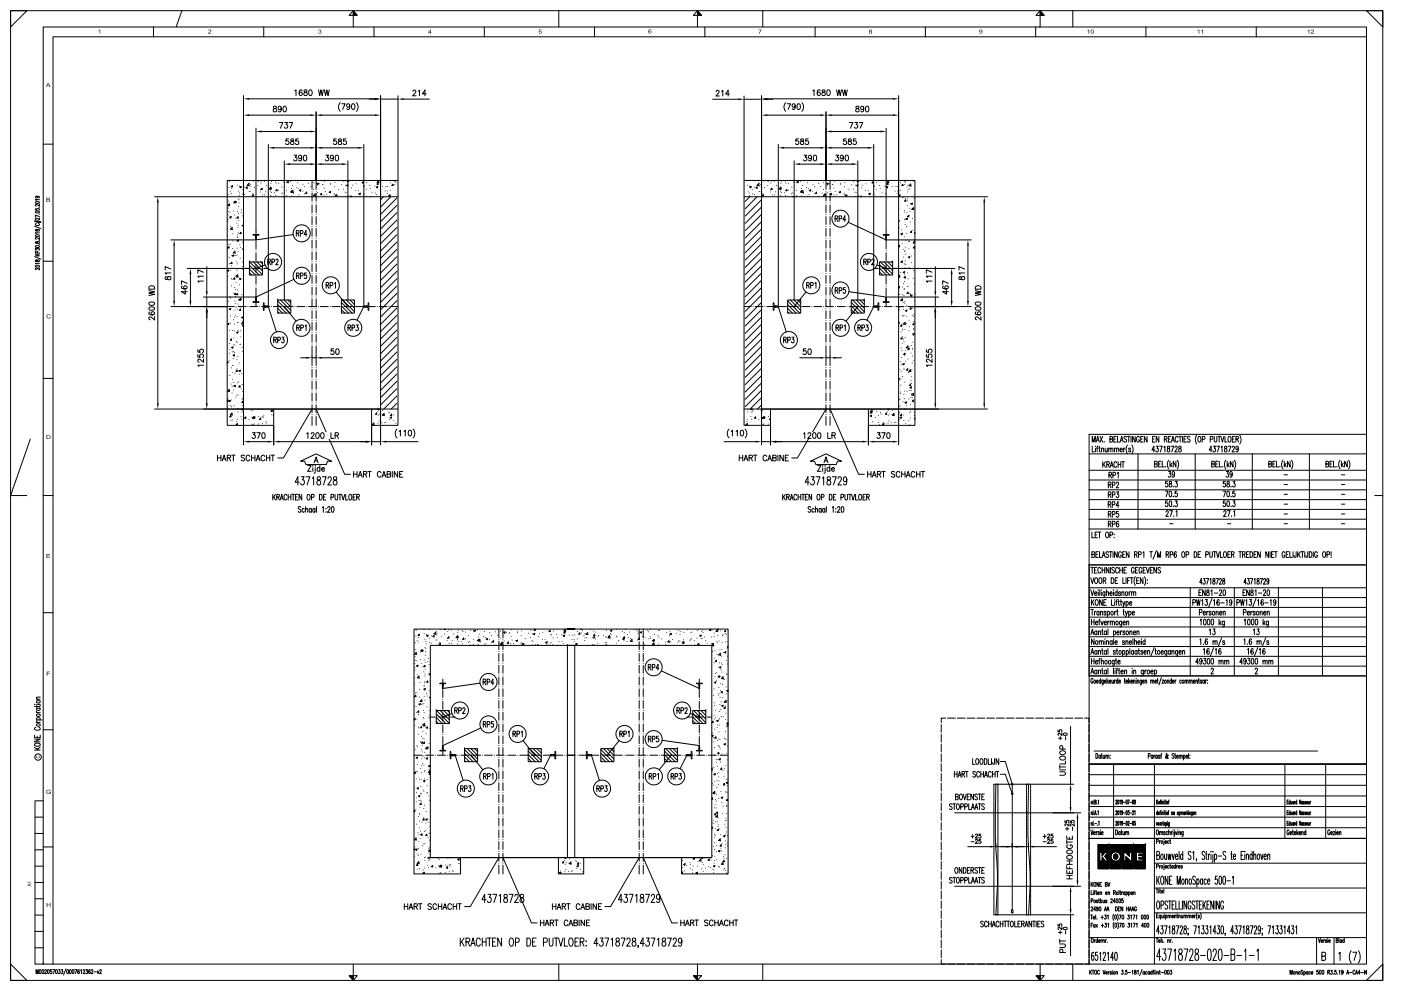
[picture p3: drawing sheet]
<svg xmlns="http://www.w3.org/2000/svg" width="420mm" height="297mm" viewBox="0 0 420 297" stroke-linecap="round" stroke-linejoin="round" font-family="sans-serif">
<g fill="none" stroke="#000" stroke-width=".3">
<path d="M3.2 3.2h411.5v290.7h-411.5zM3.2 3.2h4.9l-4.9 4.9zM13 8.1h396.8v280.9h-396.8zM46 8.1v2.9M54.5 3.2l-1.7 4.9M79.1 8.1v2.9M105.9 3.2v4.9M105.9 3.2l1.2 1.4h-2.4zM105.9 3.2h.1M105.9 3.4h.2M105.9 3.5h.3M105.9 3.7h.4"/>
<path d="M105.9 3.8h.5M105.9 4h.7M105.9 4.1h.8M105.9 4.2h.9M105.9 4.4h1.1M105.9 4.5h1.2M112.2 8.1v2.9M145.2 8.1v2.9M167.6 3.2v4.9M178.3 8.1v2.9M209.2 3.2v4.9M209.2 3.2l1.2 1.4h-2.4z"/>
<path d="M209.2 3.2h.1M209.2 3.4h.1M209.2 3.5h.2M209.2 3.7h.4M209.2 3.8h.5M209.2 4h.6M209.2 4.1h.8M209.2 4.2h.9M209.2 4.4h1M209.2 4.5h1.1M211.4 8.1v2.9M228.7 3.2v4.9"/>
<path d="M244.5 8.1v2.9M277.5 8.1v2.9M310.6 8.1v2.9M311.7 8.1h.1M311.9 3.2v4.9M311.9 3.2l1.3 1.4h-2.5zM311.9 3.2h.1M311.9 3.4h.2M311.9 3.5h.3M311.9 3.7h.4M311.9 3.8h.6M311.9 4h.7"/>
<path d="M311.9 4.1h.8M311.9 4.2h.9M311.9 4.4h1.1M311.9 4.5h1.2M321.7 3.2v4.9M343.7 8.1v2.9M376.7 8.1v2.9M409.8 11h-393.9v278M409.8 3.2h4.9v4.9zM11 58.8l.4 .3a.35 .35 0 0 1-.4 .3 .35 .35 0 0 1-.3-.4l.9-.1 .2 .2-.1 .2M11.8 59.8h-1.2l.2 .3M13 43.2h2.9"/>
<path d="M46.4 59h26.6M68.1 54.1h51.3v73.4h-8v-4.9h2.7v-63.6h-41.1v63.6h9.1v4.9h-14zM68.6 58.2h.1M68.7 56.1v.1M68.8 54.1h.1M68.8 54.4v.1M69.1 57.5h.1M69.4 58h.1M69.5 56.6h.1M69.7 55.6v.4h-.4zM71.1 54.2h.1M71.2 55.5h.1"/>
<path d="M71.4 57.3h.1M71.4 59.7h.1M71.7 59.9h.1M71.8 57.8h.1M71.8 58.5v.1M71.8 55.7v.1M71.9 56.1l.5-.2-.2 .4zM72.6 54.1h.1M72.7 56.8v.1M72.8 58.1h.1M73.3 58.3h.1M73.4 56.1h.1"/>
<path d="M74.1 56l.1 .4h-.4zM74.6 55l.1 .6-.6-.1zM74.7 57.4h.1M74.8 54.9h.1M75 55.9h.1M75 57.3v.1M75.1 55.3h.1M75.6 58.6l.5-.2-.2 .4zM75.7 58h.1M76 54.2v.1M76.1 58.2v.1M76.3 56.2h.1"/>
<path d="M77.2 54.1l.3 .2v-.2M77.3 55.6h.1M78.1 57.5v.1M78.2 56.9h.1M78.3 54.8v.1M78.5 54.2v.1M78.6 56.4v.4h-.3zM78.7 58.4h.1M79.3 54.4h.1M79.4 58.4h.1M79.6 57.5h.1M79.9 55.6h.1"/>
<path d="M80.9 56.6l.4-.2-.1 .4zM81.2 57.3h.1M81.2 56.1l.1 .6-.5-.1zM81.2 55v.1M81.2 58.6h.1M81.3 56.5h.1M81.4 57.7h.1M81.4 54.4v.1M82.3 57.8h.1M82.6 54.5h.1M82.7 58.5v.1M82.8 54.8v.1"/>
<path d="M83 56.8l.1 .4h-.4zM83.5 57h.1M83.6 55h.1M84.5 58.1h.1M84.5 56v.1M84.7 57.8v.1M84.8 59h.2M85.2 54.5v.1M85.8 58.9h.1M85.9 54.7h.1M85.9 57.2h.1M86 58.7h.1"/>
<path d="M86.1 54.6l.4-.2-.1 .4zM87.2 54.4h.1M87.4 58.7h.1M87.4 56.5h.1M87.5 57.2v.4l-.3-.1zM87.7 57.7h.1M87.7 55.6h.1M87.9 57.1v.6l-.5-.1zM88 58h.1M89 56.3h.1M89.2 54.8h.1M89.3 58.8h.1"/>
<path d="M89.6 56.5v.1M89.7 58.4h.1M89.8 57.1l.4-.2-.1 .4zM90.8 57.3h.1M90.9 55.2h.1M91.3 58.1h.1M91.4 55.9v.1M91.9 57.6l.1 .4-.4-.1zM92.5 54.9v.1M92.6 58.9v.1M93.2 55.9h.1M93.6 54.1v2.6"/>
<path d="M93.6 57.3h.1M93.6 57.9v2.3M93.6 57.9h.1M94 58.9h.1M94 56.8h.1M94.1 54.7v.1M94.5 58.1l.1 .6-.6-.1zM94.7 58.3h.1M94.8 54.1v2.6M94.8 57.3h.1M94.8 57.9v2.3M95 55.1l.4-.2-.1 .4z"/>
<path d="M95.2 57.7h.1M95.3 55.4v.1M95.9 55.1h.1M96.4 58l.1 .4-.4-.1zM96.8 55.3h.1M96.8 55.2v.1M97.1 58.4v.1M97.2 56.4h.1M97.3 54.3h.1M97.6 57.4h.1M98 58.4h.1M98.7 57.6l.5-.2-.2 .4z"/>
<path d="M99.2 55.2h.1M99.2 54.9h.1M100.2 58.4h.1M100.3 58v.1M100.4 56h.1M100.4 54.7h.1M100.9 58.4v.3h-.3zM101.3 58.5v.1M101.5 56.9h.1M102.5 55.4h.1M103 56.6v.1M103.1 54.4h.1"/>
<path d="M103.5 57.6h.1M103.6 55.5h.1M103.8 58.8h.1M103.8 57.7v.1M103.9 55.6l.5-.2-.2 .4zM104.4 54.1l.1 .4-.4-.1zM104.6 58.7h.1M104.7 54.2h.1M105.1 59l.2-.3v.3M105.4 56.3v.1M105.8 55.5h.1M106.7 57.1v.1"/>
<path d="M106.8 55.1h.1M107.4 57.1v.1M107.7 58.1l.4-.2-.1 .4zM107.7 58.3h.1M107.9 58.8h.1M108.9 54.5l.1 .3h-.4zM108.9 58.5h.1M109.1 55.6v.1M109.2 58.1h.1M109.3 55.8h.1M109.8 58.8h.1M109.8 56.7v.1"/>
<path d="M109.9 54.7h.1M110.9 55.6h.1M111.1 56.5h.1M111.3 59h.1M111.6 57.8h.1M112.5 55.8h.1M112.5 57.9h.1M112.9 56.1l.4-.2-.1 .4zM113 58.3v.1M113.1 56.3h.1M113.1 54.2h.1M113.2 55.3h.1"/>
<path d="M113.4 54.8v.4h-.3zM113.6 54.1v.6l-.5-.1zM114.7 55.9h.1M115 59l-.9 .9M115.5 57.2v.1M115.8 55.9h.1M116.2 57.2v.1M116.2 57.9h.1M116.2 55.8v.1M116.6 58.6l.4-.2-.1 .4zM117.1 57v.1M117.2 54.8h.1"/>
<path d="M117.2 59l-3.1 3.1M117.8 55.2l.1 .4h-.4zM118.3 55.3h.1M118.5 54.1l-.1 .2-.3-.2M118.7 54.6h.1M119 59.4l-4.9 4.9M224.9 59l-1.4 1.4M227.1 59l-3.6 3.6M228.4 59.9l-4.9 4.9M10.4 76.9l1.8 .8M10.4 67.8l1.8 .7M10.4 66.4l1.8 .3"/>
<path d="M10.4 66.2l1.8 .2M10.6 74.9v-.4l.5 .1a.46 .46 0 0 1 .7 .1l-.2 .3M10.6 62.5v.4l.5 .1a.33 .33 0 0 1 .1-.5 .33 .33 0 0 1 .4 .1 .33 .33 0 0 1 0 .4M10.6 76.7h1.2M10.6 76.1l.8 .6M10.7 79.6h1.1a.6 .6 0 0 1-.5 .6 .6 .6 0 0 1-.7-.4zM10.7 77.9l-.1 .3a.4 .4 0 0 0 .5 .1 .4 .4 0 0 0 .2-.4 .32 .32 0 0 1 .5 0 .32 .32 0 0 1-.1 .5h-.4l-.3-.5zM10.7 73.8a.6 .6 0 0 1 .6-.3 .6 .6 0 0 1 .5 .6 .6 .6 0 0 1-.7 .2 .6 .6 0 0 1-.4-.5zM10.7 72.5l-.1 .3a.41 .41 0 0 0 .5 .1 .41 .41 0 0 0 .2-.5l.5 .1v.4l-.4 .1-.5-.6zM10.7 70.5a.6 .6 0 0 1 .6-.3 .6 .6 0 0 1 .5 .6 .6 .6 0 0 1-.7 .3 .6 .6 0 0 1-.4-.6zM10.7 68.8l-.1 .3a.4 .4 0 0 0 .5 .1 .4 .4 0 0 0 .2-.4h.5v.4l-.4 .1-.5-.5zM10.7 63.4a.6 .6 0 0 1 .6-.2 .6 .6 0 0 1 .5 .5 .6 .6 0 0 1-.7 .3 .6 .6 0 0 1-.4-.6z"/>
<path d="M10.7 60.5a.6 .6 0 0 1 .6-.2 .6 .6 0 0 1 .5 .6 .6 .6 0 0 1-.7 .2 .6 .6 0 0 1-.4-.6zM10.9 67a.32 .32 0 0 0-.3 .4 .32 .32 0 0 0 .5 .2h.3a.32 .32 0 0 0 .4-.2 .32 .32 0 0 0-.3-.4M11.1 66.1v.6M11.2 75.8v-.5h-.5l-.1 .5h1.2M11.5 66.2v.5M11.7 73.3h.1M11.7 72.1h.1M11.7 64.2h.1M11.7 62.1h.1M11.8 71.2v.6l-.7-.5a.27 .27 0 0 0-.5 0 .27 .27 0 0 0 .2 .4h.1M11.8 65.3v.6l-.9-.5-.3 .1 .3 .3M11.8 61.2v.6l-.7-.5a.27 .27 0 0 0-.5 .1 .27 .27 0 0 0 .2 .4h.1"/>
<path d="M11.8 64.9l-1.2-.4v.6M11.8 76.1l-.7 .4M11.8 78.9h-1.2l.2 .2M11.8 69.8h-1.2l.2 .2M13 78.3h2.9M47.3 60.7v60.2M68.2 70.6h.1M68.2 74.7h.1M68.2 68.5v.1M68.3 66.5h.1M68.4 64.4h.1M68.4 65.7h.1"/>
<path d="M68.5 62.3v.1M68.5 63.4h.1M68.5 60.3h.1M68.6 73.2v.1M68.6 73.9l.1 .4h-.4zM68.7 77.2v.1M68.8 61.1l.1 .6-.6-.1zM68.8 79v.1M68.9 65.1l.4-.2-.1 .4zM69 63.6h.1M69 65.3v.1M69 73.2h.1"/>
<path d="M69.2 67.8h.1M69.5 79.7h.1M69.5 78.6l.1 .4h-.4zM69.6 76.6l.4-.2-.1 .4zM69.6 68.2l.1 .6-.6-.1zM69.7 74.4v.1M69.8 72.2h.1M69.9 70.1h.1M70.1 63.2v.1M70.1 61h.1M70.2 60.4h.1M70.3 64.4v.1"/>
<path d="M70.4 60.6l.4-.2-.1 .4zM70.4 75.3l.1 .6-.5-.1zM70.4 76.6h.1M70.5 60.3l.1 .4-.4-.1zM70.7 76.5v.1M70.8 65.4h.1M71 78.5h.1M71.1 66.9h.1M71.1 76.4v.1M71.1 72.1l.4-.2-.1 .4zM71.2 70.9h.1M71.2 74.4h.1"/>
<path d="M71.2 71.2h.1M71.2 79.1h.1M71.2 63.4h.1M71.2 72.3h.1M71.3 70.2h.1M71.4 72h.1M71.4 65l.1 .4-.4-.1zM71.4 68.2h.1M71.4 75.4h.1M71.4 69.8h.1M71.4 67.5h.1M71.5 66.1h.1"/>
<path d="M71.5 64h.1M71.6 61.9v.1M71.7 60.8h.1M71.9 73.4h.1M72 77.4h.1M72.1 74.1v.1M72.2 69.6l.1 .4h-.4zM72.3 63.7v.1M72.4 62.9h.1M72.7 72.6h.1M72.7 64.7h.1M72.7 78.5v.1"/>
<path d="M72.8 79.8v.1M73 69.5v.1M73 67.4l-.4 .2 .3 .2 .1-.3M73 74.4l-.2 .3h.2M74.8 79.5l2.9 2.9M74.8 78.5h3.9v3.9h-3.9zM74.8 78.5h.1M74.9 78.5l3.8 3.8M75.9 70.4l1.7-.1-.8 .3 .1 .5M75.9 70.4l.7 .1v.6M76 78.5l2.7 2.7M76.6 71.1v.8h.3v-.8"/>
<path d="M76.6 71v.1M76.8 69.1v2M76.8 71.6v.1M76.8 72.2v2.4M76.8 75.1v.1M76.8 75.8v2.3M76.8 78.7h.1M76.8 79.3v2.3M76.9 71v.1M77.1 78.5l1.6 1.7M78.2 78.5l.5 .6M79.5 79.4l-2.7 1.1"/>
<path d="M80.3 78.5l.7-.1v-.7l-.7-.1v1.8M80.7 78.5l.4 .9M81.5 78.6l.7-.1v-.8l-.7-.1v1.8M82.7 78l.1-.2a.38 .38 0 0 1 .5-.1 .38 .38 0 0 1 .1 .6l-.7 1.1h.8M87.9 70.3l-11.1 1.6M88.9 69.9l.7-.1v-.6l-.7-.1v1.7M89.3 69.9l.4 .9M90.1 70l.6-.1v-.7l-.6-.1v1.7M92.1 70.2h-.9l.6-1.1v1.7M93.6 60.8h.1M93.6 61.4v2.4M93.6 64.4h.1"/>
<path d="M93.6 64.9v2.4M93.6 67.9h.1M93.6 68.5v2.3M93.6 71.4h.1M93.6 72v2.3M93.6 74.9h.1M93.6 75.5v2.4M93.6 78.4v.1M93.6 79v2.4M94.8 60.8h.1M94.8 61.4v2.4M94.8 64.4h.1"/>
<path d="M94.8 64.9v2.4M94.8 67.9h.1M94.8 68.5v2.3M94.8 71.4h.1M94.8 72v2.3M94.8 74.9h.1M94.8 75.5v2.4M94.8 78.4v.1M94.8 79v2.4M119 61.6l-4.9 4.8M119 63.8l-4.9 4.9M119 66l-4.9 4.9"/>
<path d="M119 68.2l-4.9 4.9M119 70.3l-4.9 5M119 72.5l-4.9 4.9M119 74.7l-4.9 4.9M119 76.9l-4.9 4.9M119 79.1l-4.9 4.9M228.4 62l-4.9 5M228.4 64.2l-4.9 4.9M228.4 66.4l-4.9 4.9M228.4 68.7l-4.9 4.8M228.4 70.9l-4.9 4.8M228.4 73l-4.9 4.9"/>
<path d="M228.4 75.2l-4.9 4.9M228.4 77.4l-4.9 4.9M228.4 79.6l-4.9 4.9M11.8 80.3v.6l-.9-.5-.3 .1 .3 .3M68.1 81.1l.4-.2-.1 .4zM68.1 91.9h2.2M68.3 82.9h.1M68.5 90.3h.1M68.5 96.9l.1 .4h-.4zM68.8 92.6l.4-.1-.1 .3zM68.8 99h.1M69 96.8h.1"/>
<path d="M69 88.9v.1M69 81.1h.1M69 96.9h.1M69.1 94.6v.1M69.2 89.4h.1M69.4 85.7h.1M69.5 83.4h.1M69.6 83.7h.1M69.8 99v.1M70 95.8h.1M70.1 87.8h.1M70.3 99.2h.1"/>
<path d="M70.3 88.1l.4-.1-.1 .3zM70.3 97.1h.1M70.4 83.3v.4l-.3-.1zM70.4 86.2h.1M70.4 95v.1M70.5 93h.1M70.5 90.2h.1M70.5 90.9h.1M70.6 88.8v.1M70.7 94.5h.1M70.7 86.8h.1M70.8 92.2h.1"/>
<path d="M70.8 84.7h.1M70.8 91.9h.1M70.8 82.6v.1M70.9 80.6h.1M71 99.6l.4-.1-.1 .4zM71 83.2v.1M71.1 81h.1M71.1 94.8v.1M71.1 87h.1M71.2 88l.1 .4-.4-.1zM71.2 92.7h.1M71.3 82.3v.6h-.5z"/>
<path d="M71.3 96.7h.1M71.4 99h.1M71.4 91.1v.1M71.4 96.6h.1M71.4 83.3h.1M71.4 91.9h2.4M71.6 83h.1M71.7 85.4h.1M71.8 83.6l.4-.2-.1 .4zM72.1 89.4l.1 .6-.6-.1zM72.1 92.6l.1 .4h-.4zM72.1 99.1v.1"/>
<path d="M72.3 92h.1M72.4 89.8h.1M72.5 95.1l.4-.1-.1 .3zM72.5 89.5h.1M72.6 96.2h.1M72.6 88.3v.1M72.6 80.8h.1M72.6 80.5h.1M72.9 83.9h.1M72.9 96.5l.1 .6-.6-.1zM73 97.3v.4h-.3zM73.1 80.5h1.3"/>
<path d="M74.4 91.9h.1M74.8 80.6l1.8 1.8M74.8 81.7l.7 .7M75 91.9h2.3M75 80.4v.1M75.6 80.5h2.3M75.9 90.5h1.7M76 90.5h-.1M76.6 89.9v.5l-.7 .1M76.6 89.9v-.9h.3v.9M76.6 89.8v.1M76.8 82.2h.1"/>
<path d="M76.8 82.8v2.4M76.8 85.7v.1M76.8 86.3v2.4M76.8 89.2v.1M76.8 89.9v1.9M76.9 89.8v.6l.7 .1M76.9 89.9h.1M77.6 90.5h.1M77.9 91.9h.1M78.5 91.9h2.3M78.5 80.4v.1M79.1 80.5h1.3"/>
<path d="M79.7 91.7h-.5v-.8l-.2-.1v2.2l.2-.1v-.8h.5M79.7 91.7h.8v.4h-.8M79.7 91.7h.1M80.5 91.9l2.4 7.6M81.4 91.9h.1M82 91.9h2.3M83.3 90.2l3.6 3.6M83.3 91.3l2.5 2.5M83.3 92.4l1.4 1.4M83.3 93.5l.3 .3M83.3 89.9h3.9v3.9h-3.9zM83.3 89.9h.1"/>
<path d="M84.1 89.9l3.1 3.1M84.9 91.9h.1M85.2 89.9l2 2M85.3 91.9l3.5 4.4M85.5 91.9h2.4M86.3 89.9l.9 .9M88.1 83.7l-11.3 5.3M88.5 91.9h.1M88.9 82.6l.7-.1v-.5l-.7-.2v1.7M89 98.2l.7-.1v-.6l-.7-.1v1.7M89 91.9h2.4M89.3 82.6l.4 .9"/>
<path d="M89.4 98.2l.4 .9M90.1 82.7l.7-.1v-.7l-.7-.1v1.7M90.2 98.3l.7-.1v-.7l-.7-.1v1.7M91.5 97.7l.3-.3v1.7M91.9 81.8h-.5l-.1 .7 .4-.1a.65 .65 0 0 1 .3 .6 .65 .65 0 0 1-.4 .5l-.4-.3M92 91.9h.1M92.6 91.9h2.3M93.6 82h.1M93.6 82.6v2.3M93.6 85.5h.1M93.6 86.1v2.3M93.6 89h.1"/>
<path d="M93.6 89.6v2.4M93.6 92.5h.1M93.6 93.1v2.4M93.6 96.1h.1M93.6 96.7v2.3M93.6 99.6h.1M94.8 82h.1M94.8 82.6v2.3M94.8 85.5h.1M94.8 86.1v2.3M94.8 89h.1M94.8 89.6v2.4"/>
<path d="M94.8 92.5h.1M94.8 93.1v2.4M94.8 96.1h.1M94.8 96.7v2.3M94.8 99.6h.1M95.5 91.9h.1M96.1 91.9h2.3M97.8 85.5l.7-.1v-.6l-.7-.1v1.7M98.2 85.5l.4 .9M99 85.6l.7-.1v-.7l-.7-.1v1.7M99 91.9h.1M99.6 91.9h2.4"/>
<path d="M100.3 85l.3-.3v1.7M100.8 87.5l3.5 4.4M102.4 90.6l3.2 3.2M102.4 89.9h3.9v3.9h-3.9zM102.4 89.9h.1M102.4 91.7l2.1 2.1M102.4 92.8l1 1M102.6 91.9h.1M102.8 89.9l3.5 3.6M103.1 91.9h2.4M103.9 89.9l2.4 2.5M104.4 98.2l.7-.1v-.6l-.7-.1v1.7"/>
<path d="M104.8 98.2l.4 .9M105 89.9l1.3 1.4M105.6 98.3l.6-.1v-.7l-.6-.1v1.7M106.1 91.9h.1M106.1 89.9l.2 .3M106.7 91.9h2.3M106.8 97.4h.6l-.3 .7a.48 .48 0 0 1 .4 .7 .48 .48 0 0 1-.8 0M109.1 91.7l1.2 .1 .1-.9 .2-.1v2.2l-.2-.1-.1-.9-1.2 .1zM109.1 91.9l-2 4.1M109.6 91.9h.1M109.9 91.7h.1M110.2 91.9h2.3"/>
<path d="M113.1 91.9h.1M113.7 91.9h2.4M116.6 91.9h.1M117.2 91.9h2.2M119 81.3l-4.9 4.9M119 83.5l-4.9 4.9M119 85.7l-4.9 4.9M119 87.9l-4.9 4.9M119 90.1l-4.9 4.9M119 92.3l-4.9 4.9M119 94.5l-4.9 4.9M119 96.7l-4.9 4.9"/>
<path d="M119 98.9l-4.9 4.9M228.4 99.4l-4.9 4.9M228.4 81.8l-4.9 4.9M228.4 84l-4.9 4.9M228.4 86.2l-4.9 4.9M228.4 88.4l-4.9 4.9M228.4 90.6l-4.9 4.9M228.4 92.8l-4.9 4.9M228.4 95l-4.9 4.9M228.4 97.2l-4.9 4.9M13 113.4h2.9M68.1 108.6l.3-.1-.3 .3"/>
<path d="M68.1 101.5h.1M68.4 119.3v.1M68.5 117.1h.1M68.5 108.7h.1M68.7 108.1h.1M68.7 116.7l.1 .6-.5-.1zM68.8 105.9h.1M68.9 103h.1M68.9 112.5v.1M69 104.7h.1M69.3 115.1h.1M69.4 101.6v.4l-.3-.1z"/>
<path d="M69.4 110.3h.1M69.4 104.1l.5-.1-.1 .4zM69.5 119.9h.1M69.6 117.8h.1M69.6 115.7v.1M69.7 105.5h.1M69.7 113.7h.1M69.8 109.5h.1M69.8 111.6h.1M69.9 109.5h.1M69.9 107.5h.1M70 116.9h.1"/>
<path d="M70 105.4h.1M70.1 114.6v.1M70.1 103.3h.1M70.1 115.7l.5-.2-.2 .4zM70.2 101.2v.1M70.2 106.3l.1 .4-.4-.1zM70.3 105.7h.1M70.4 103.4h.1M70.5 111.9v.1M70.6 116h.1M70.7 119v.1M70.9 102.3h.1"/>
<path d="M71.1 107.8h.1M71.1 118.4v.1M71.1 110.9l.1 .4h-.4zM71.1 110.6h.1M71.1 102.7h.1M71.3 114.7v.1M71.3 106.9h.1M71.4 118.4h.1M71.6 114.5h.1M71.6 111.2l.5-.2-.1 .4zM71.7 112.2h.1M71.8 108.8h.1"/>
<path d="M71.9 115.6l.1 .4h-.4zM72 103.2h.1M72.1 101h.1M72.2 103.2h.1M72.3 116.6h.1M72.6 119.8h.1M72.6 111.9v.1M72.6 104.1h.1M72.6 115.3h.1M72.7 105.4h.1M72.7 119.4h.1M72.8 117.3v.1"/>
<path d="M72.9 115.3h.1M72.9 113.2h.1M73 105.6h.1M73 111.1v.1M82.1 101.9l.7-.1v-.7h-.7v1.7M82.5 101.9l.4 .9M83.3 102l.7-.1v-.8h-.7v1.7M84.5 101.1h.7l-.4 .6a.49 .49 0 0 1 .4 .7 .49 .49 0 0 1-.7 .2l-.1-.1M93.6 100.2v2.3M93.6 103.1h.1M93.6 103.7v2.4M93.6 106.6h.1"/>
<path d="M93.6 107.2v2.4M93.6 110.1v.1M93.6 110.8v2.3M93.6 113.7h.1M93.6 114.3v2.3M93.6 117.2h.1M93.6 117.8v2.3M94.8 100.2v2.3M94.8 103.1h.1M94.8 103.7v2.4M94.8 106.6h.1M94.8 107.2v2.4"/>
<path d="M94.8 110.1v.1M94.8 110.8v2.3M94.8 113.7h.1M94.8 114.3v2.3M94.8 117.2h.1M94.8 117.8v2.3M119 101.1l-4.9 4.9M119 103.3l-4.9 4.9M119 105.5l-4.9 4.9M119 107.7l-4.9 4.9M119 109.9l-4.9 4.9M119 112.1l-4.9 4.9"/>
<path d="M119 114.3l-4.9 4.9M119 116.5l-4.9 4.9M119 118.7l-3.9 3.9M228.4 101.6l-4.9 4.9M228.4 103.8l-4.9 4.9M228.4 106l-4.9 4.9M228.4 108.2l-4.9 4.9M228.4 110.4l-4.9 4.9M228.4 112.6l-4.9 4.9M228.4 114.8l-4.9 4.9M228.4 117l-4.9 4.9M228.4 119.2l-3.4 3.4"/>
<path d="M9.1 131.6l-5.9 16.9h4.9M46.4 122.6h67.7M65.2 136.4v1.7M65.2 137.2h1.1M66.3 136.4v1.7M66.6 138.1l.6-1.7 .6 1.7M66.8 137.6h.8M68.1 120.2l.2-.3 .1 .4h-.3M68.2 137.2l.8-.1 .1-.5-.9-.2v1.7M68.2 122.3h.1M68.6 120.2l.5-.2-.2 .4zM68.7 137.2l.5 .9"/>
<path d="M68.9 120.4h.1M69 124.8h.1M69.1 121.5h.1M69.2 124.6l.1 .4-.4-.1zM69.3 126.1h.1M69.3 124h.1M69.4 121.9v.1M69.5 136.4h1M69.6 123.8v.6l-.5-.1zM69.7 125.9h.1M70 136.4v1.7M70.2 121.6h.1"/>
<path d="M70.8 127.2l.4-.2-.1 .4zM71 126.3h.1M71.3 125.7h.1M71.3 122.6h.1M71.4 123.4v.1M71.5 122.4v.1M72.3 124.9h.1M72.3 122.7l.5-.2-.2 .4zM72.5 125.6h.1M72.6 123.6h.1M72.6 121.5h.1M72.8 120.3l.1 .4h-.4z"/>
<path d="M72.9 123.2h.1M73 121h.1M73.4 136.7l-.4-.3-.6 .2 .1 .5 .7 .3 .2 .5-.4 .2-.7-.2M73.6 125.4h.1M73.7 125v.4l-.3-.1zM74.7 125.7h.1M74.9 136.8a.57 .57 0 0 0-.7-.4 .57 .57 0 0 0-.4 .7 .73 .73 0 0 0 .1 .7 .73 .73 0 0 0 .8 .3l.2-.4M75.3 122.9h.1M75.4 137.2h1.1M75.4 136.4v1.7M75.6 125v.1M75.6 127.2v.1"/>
<path d="M75.7 125.2h.1M75.8 123.1h.1M75.9 127.3h.1M76.1 125.2l.4-.2-.2 .4zM76.2 127v.1M76.2 124.8l.1 .6h-.6zM76.5 136.4v1.7M76.8 138.1l.6-1.7 .6 1.7M77 137.6h.8M77.5 127.1h.1M77.6 124.8v.1M78.1 125.4l.1 .3h-.4z"/>
<path d="M78.1 122.7h.1M78.3 125.1h.1M78.7 126.9h.1M78.8 124.8h.1M78.9 122.7h.1M78.9 125.2h.1M79.1 124.6v.1M79.4 136.8a.57 .57 0 0 0-.7-.4 .57 .57 0 0 0-.4 .7v.4a.56 .56 0 0 0 .4 .6 .56 .56 0 0 0 .7-.4M79.8 126.4v.1M79.8 126.8h.1M79.9 137.2h1M79.9 136.4v1.7"/>
<path d="M80.9 136.4v1.7M81.3 123.2l.4-.2-.1 .4zM81.3 136.4h1M81.5 122.9h.1M81.5 124.3h.1M81.8 136.4v1.7M81.9 124.4v.1M82 126.4h.1M82 124.3h.1M90.1 138.2l4.7-2.2 4.6 2.2h-1.2l-.3 1h-6.2l-.3-1zM92.3 139.6h1l-1 1.7h1M93.6 122.6l-8.6 14.7h-1.7"/>
<path d="M93.6 120.7h.1M93.6 121.3v2.4M93.6 124.2v.1M93.6 124.8v2.7M93.8 139.6v.1zM94.2 138.7l.6-1.7 .6 1.7M94.4 138.1h.8M94.5 139.6v.1zM94.8 122.6l8.6 19.6h1.7M94.8 120.7h.1M94.8 121.3v2.4M94.8 124.2v.1"/>
<path d="M94.8 124.8v2.7M95.9 139.6v1.7M111.8 127.2l.4-.2-.1 .4zM111.8 127v.1M112.1 126.6h.1M112.9 123.8l.1 .4-.4-.1zM113.3 123.4h.1M113.4 126.8v.1M113.5 124.6h.1M113.7 122.6l-.1 .3-.3-.2 .2-.1M113.7 126.2h.1M113.8 124.1h.1"/>
<path d="M114.5 126.7h.1M114.6 124.3h.1M114.8 123h.1M115 124.4h.1M115.2 123.9l.1 .6-.6-.1zM115.4 126.7h.1M115.7 126.5h.1M116.6 123.6h.1M116.8 125.8h.1M116.9 123.7h.1M117 125.2l.4-.2-.1 .4zM117.4 124.2l.1 .4h-.4z"/>
<path d="M117.4 124.1h.1M117.9 124.4h.1M118.1 126.1h.1M118.7 126.9h.1M119 120.9l-1.7 1.7M228.4 121.4l-1.2 1.2M326.6 136h83.2M327.6 132.5v-1.7l.4 1.7 .5-1.7v1.7M327.6 133.7v1.8h.6M328.5 134.4v1.1M328.5 133.8h.1M328.7 132.5l.5-1.7 .5 1.7"/>
<path d="M328.9 134.3h.4M328.9 131.9h.6M329.3 133.7l-.3 .4v1.4M329.5 134.3h.4M329.7 133.7v1.4l.3 .4M329.9 130.8l.8 1.7M330.3 134.6l.3-.3 .3 .1 .1 1.1M330.3 134.3v1.2M330.7 130.8l-.8 1.7M330.7 138.4v1.7M331 139.1l.5 1M331.2 132.3v.2z"/>
<path d="M331.4 134.3l.1 1.1 .3 .1 .3-.4M331.5 138.4l-.8 1.1M331.9 139.2l.7-.1v-.6l-.7-.1v1.7M332.1 134.3v1.2M332.3 139.2l.4 .9M332.5 134.6l.3-.3 .3 .1v1.1M332.5 134.3v1.2M332.9 131.6l.6-.1v-.6l-.6-.1v1.7h.5l.3-.3-.3-.6M333.1 139.5h.6M333.1 134.6l.3-.3 .3 .1 .1 1.1M334.1 131.6h.4M334.2 134.6l.3-.3 .3 .1 .1 1.1"/>
<path d="M334.2 134.3v1.2M334.8 130.8h-.7v1.7h.7M334.9 134.6l.2-.3 .3 .1 .1 1.1M334.9 138.8l-.3-.4a.92 .92 0 0 0-.5 .8 .92 .92 0 0 0 .5 .9l.3-.4M335.1 130.8v1.7h.7M335.3 138.4v1.7M335.3 139.2h.8M335.9 134.8h.7l-.1-.4a.5 .5 0 0 0-.6 .5 .5 .5 0 0 0 .6 .5l.1-.2M335.9 132.5l.5-1.7 .4 1.7M336.1 131.9h.6M336.1 138.4v1.7M336.4 138.4h.8"/>
<path d="M336.8 138.4v1.7M337 134.3v1.2M337.4 134.3l-.3 .1-.1 .4M337.9 131l-.3-.2-.5 .2 .1 .5 .5 .2a.44 .44 0 0 1 .1 .7 .44 .44 0 0 1-.7-.1M338.1 133.4l-.4 1.1 .4 1.5M338.1 130.8h.8M338.5 130.8v1.7M339.1 134.5l-.2-.2-.4 .1v.3l.5 .2 .1 .3-.2 .3-.4-.3M339.2 130.8v1.7M339.4 133.4l.4 1.1-.4 1.5M340.4 130.8v1.7l-.7-1.7v1.7M341.3 136v22.6"/>
<path d="M341.7 131.2l-.3-.4a.92 .92 0 0 0-.6 .9 .92 .92 0 0 0 .6 .8l.3-.4v-.2h-.3M342.1 131.6h.5M342.9 130.8h-.8v1.7h.8M344 130.8v1.7l-.8-1.7v1.7M345.7 131.6h.4M346.3 139.1l.6-.1v-.7l-.6-.1v1.8h.5l.3-.4-.3-.5M346.3 134.9h-.8l.5-1.2v1.8M346.4 130.8h-.7v1.7h.7M346.7 133.7h.6l-.3 .7a.49 .49 0 0 1 .4 .6 .49 .49 0 0 1-.7 .3l-.1-.2M347.5 139.1h.4M347.5 130.8v1.7l-.8-1.7v1.7M347.7 133.7h.9l-.6 1.8"/>
<path d="M348.2 138.2h-.7v1.8h.7M348.6 138.2v1.8h.6M349.1 134.1l.3-.4v1.8M349.2 131.6l.7-.1v-.6l-.7-.1v1.7M349.6 139.8h.1M349.6 131.6l.4 .9M350.1 133.8v.5a.55 .55 0 0 1 .7 .5 .55 .55 0 0 1-.7 .6v-.7l.7-.6-.1-.3zM350.4 131.6h.4M350.5 137.9l-.4 1.1 .4 1.5M350.9 138.2v1.8M351.1 139.3l.4 .7M351.1 130.8h-.7v1.7h.7"/>
<path d="M351.2 133.7h.8l-.6 1.8M351.3 132.5l.4-1.7 .5 1.7M351.5 138.8l-.6 .8M351.5 131.9h.5M352.4 134.1l.2-.4 .4 .1 .1 .3-.8 1.4h.8M352.7 138.2v1.8l-.8-1.8v1.8M353.1 137.9l.4 1.1-.4 1.5M353.3 131.2l-.3-.4a.92 .92 0 0 0-.6 .9 .92 .92 0 0 0 .6 .8l.3-.4M353.5 130.8h.8M353.6 133.8v.5a.55 .55 0 0 1 .7 .5 .55 .55 0 0 1-.7 .6l-.1-.7 .7-.6-.1-.3zM353.9 130.8v1.7M354.6 130.8v1.7"/>
<path d="M355.1 131.6h.4M355.8 130.8h-.7v1.7h.7M356.9 131l-.3-.2-.5 .2 .1 .5 .5 .2a.44 .44 0 0 1 .1 .7 .44 .44 0 0 1-.7-.1M358.4 136v22.6M358.9 130.5l-.4 1 .4 1.6M359.5 130.9l.1-.1a.92 .92 0 0 1 .6 .9 .92 .92 0 0 1-.6 .8l-.4-.9zM360.6 131.7l.7-.2-.1-.6-.6-.1v1.7M362.9 131.7l.8-.2-.1-.6-.7-.1v1.7M363.4 139.1l.7-.1v-.7l-.7-.1v1.8h.5l.3-.4-.3-.5M363.5 134.9h-.9l.6-1.2v1.8M363.9 133.7h.6l-.3 .7h.1a.63 .63 0 0 1-.2 1.1l-.3-.4M364.2 130.8v1.5l.5 .2 .2-.5v-1.2"/>
<path d="M364.6 139.1h.4M364.9 133.7h.8l-.6 1.8M365.2 130.8h.8M365.3 138.2h-.7v1.8h.7M365.6 130.8v1.7M365.7 138.2v1.8h.7M366.1 130.8l.5 1.7 .5-1.7M366.2 134.1l.3-.4v1.8M366.7 139.8h.1M367.3 133.8v.5a.55 .55 0 0 1 .7 .5 .55 .55 0 0 1-.7 .6 .67 .67 0 0 1 0-.7 .67 .67 0 0 1 .6-.4v-.5zM367.3 130.8v1.7h.7M367.6 137.9l-.4 1.1 .4 1.5"/>
<path d="M368 138.2v1.8M368.2 139.3l.4 .7M368.3 133.7h.8l-.5 1.8M368.5 130.9l.1-.1a.92 .92 0 0 1 .6 .9 .92 .92 0 0 1-.6 .8 1.25 1.25 0 0 1-.1-1.6zM368.6 138.8l-.6 .8M369.5 134.1l.1-.2a.38 .38 0 0 1 .5-.1 .38 .38 0 0 1 .1 .6l-.7 1.1h.8M369.6 131.6h.4M369.8 138.2v1.8l-.8-1.8v1.8M370.2 137.9l.4 1.1-.4 1.5M370.3 130.8h-.7v1.7h.7M370.6 131.6l.7-.1v-.6l-.7-.1v1.7M371.1 131.6l.4 .9"/>
<path d="M371.3 134.3l-.1 .4a.43 .43 0 0 1-.6-.5 .43 .43 0 0 1 .7-.2l-.1 1.4-.3 .1-.2-.3M371.8 130.5l.4 1.5-.4 1.1M375.6 136v22.6M380.5 139.1l.7-.1v-.7l-.7-.1v1.8h.5l.3-.4-.3-.5M381.7 139.1h.5M382.5 138.2h-.8v1.8h.8M382.8 138.2v1.8h.7M383.8 139.8h.1M384.7 137.9l-.4 1.1 .4 1.5M385.1 138.2v1.8M385.4 139.3l.4 .7M385.7 138.8l-.6 .8"/>
<path d="M386.9 138.2v1.8l-.8-1.8v1.8M387.3 137.9l.4 1.1-.4 1.5M392.7 136v22.6M397.6 139.1l.7-.1v-.7l-.7-.1v1.8h.6l.2-.4-.2-.5M398.8 139.1h.5M399.6 138.2h-.8v1.8h.8M399.9 138.2v1.8h.7M401 139.8h.1M401.9 137.9l-.4 1.1 .4 1.5M402.3 138.2v1.8M402.5 139.3l.4 .7M402.8 138.8l-.5 .8"/>
<path d="M404.1 138.2v1.8l-.9-1.8v1.8M404.4 137.9l.4 1.1-.4 1.5M409.8 130.2h-83.2v72.4h83.2M13 148.5h2.9M93.8 140.2v1.1M94.5 140.2v1.3l-.3 .3M95.9 140.4l-.5-.3a.56 .56 0 0 0-.3 .7 .56 .56 0 0 0 .7 .4l.1-.2M96.5 140.6h.8a.44 .44 0 0 0-.4-.5 .44 .44 0 0 0-.4 .5l.3 .7 .5-.3M106 141.3v1.7M106 142.1h1.1M107.1 141.3v1.7M107.4 143l.6-1.7 .6 1.7"/>
<path d="M107.7 142.5h.7M109 142.1h.9l.1-.5-.4-.3h-.6v1.7M109.5 142.1l.5 .9M110.3 141.3h1M110.8 141.3v1.7M114.3 141.7a.57 .57 0 0 0-.7-.4 .57 .57 0 0 0-.4 .7v.4a.57 .57 0 0 0 .4 .6 .57 .57 0 0 0 .7-.4M114.6 143l.5-1.7 .6 1.7M114.8 142.5h.7M116.1 142.1h.9v-.7l-.9-.1v1.7h.7l.3-.3-.3-.6M117.6 141.3v1.7M119.3 141.3v1.7l-1.1-1.7v1.7M119.8 142.1h.6"/>
<path d="M120.8 141.3h-1v1.7h1M326.6 158.6h83.2M326.6 141h83.2M326.6 143.9h83.2M326.6 146.8h83.2M326.6 149.8h83.2M326.6 152.7h83.2M326.6 155.6h83.2M327.4 159.5v1.7h.7M329.2 159.5h-.8v1.7h.8M329.3 159.5h.8M329.7 159.5v1.7"/>
<path d="M331.8 159.6l.1-.1a.92 .92 0 0 1 .6 .8 .92 .92 0 0 1-.6 .9l-.4-.9zM332.4 151.2l.6-.1v-.7h-.6v1.7M332.4 145.3l.7-.1v-.6l-.7-.1v1.7M332.4 154.1l.7-.1v-.6l-.7-.1v1.7M332.4 157.1l.7-.1v-.7l-.7-.1v1.8M332.4 148.2h.7v-.7l-.7-.1v1.7M332.6 142.4l.6-.1v-.7l-.6-.1v1.8M332.8 151.2l.4 .9M332.8 145.3l.4 .9M332.8 148.2l.4 .9M332.8 154.1l.4 .9M332.8 157.1l.4 .9"/>
<path d="M332.9 140.1l.5-1.7 .4 1.7M333 142.4l.4 .9M333.6 151.3l.6-.1v-.8h-.6v1.7M333.6 145.4l.7-.1v-.7l-.7-.1v1.7M333.6 154.2l.7-.1v-.7l-.7-.1v1.7M333.6 157.1h.7v-.8l-.7-.1v1.8M333.6 148.3l.7-.1v-.7l-.7-.1v1.7M333.8 142.5l.7-.1v-.8l-.7-.1v1.8M334.8 144.9v-.2a.38 .38 0 0 1 .6-.1 .38 .38 0 0 1 0 .5l-.7 1.1h.8M334.8 147.4h.7l-.4 .7a.47 .47 0 0 1 .4 .7 .47 .47 0 0 1-.8 0M335.1 141.9l.3-.4v1.8M335.4 153.3h-.6v.7a.49 .49 0 0 1 .7 .4 .49 .49 0 0 1-.7 .5l-.1-.2"/>
<path d="M335.5 156.5l-.3-.3a1.07 1.07 0 0 0 0 1.8 .5 .5 0 0 0 .3-.6 .5 .5 0 0 0-.5-.4l-.2 .4M335.6 151.5h-.9l.6-1.1v1.7M349.5 147.2h.8l-.6 1.7M349.7 153.5v-.1a.37 .37 0 0 1 .5-.3 .37 .37 0 0 1 .1 .6l-.7 1.1h.8M350.1 144.3h-.5l-.1 .7a.48 .48 0 0 1 .8 .4 .48 .48 0 0 1-.8 .4v-.1M350.1 150.1h-.5v.7a.51 .51 0 0 1 .7 .5 .51 .51 0 0 1-.8 .4v-.2M350.5 141.3h.6l-.3 .7a.49 .49 0 0 1 .3 .6 .49 .49 0 0 1-.7 .3v-.2M350.7 144.3v.5a.55 .55 0 0 1 .7 .6 .55 .55 0 0 1-.7 .5v-.7a.53 .53 0 0 0 .5-.4 .53 .53 0 0 0-.1-.5zM350.8 147.3l.1-.1a1.01 1.01 0 0 1 0 1.7l-.3-.7zM350.8 157h1M350.8 153.1h.8l-.6 1.7M350.8 150.2l.1-.1a1.02 1.02 0 0 1 0 1.8l-.3-.8z"/>
<path d="M351.9 148.7v.2zM351.9 145.8v.2zM351.9 151.7v.2zM352 154.6h.1M352.2 141.9l-.1 .4a.47 .47 0 0 1-.6-.4 .47 .47 0 0 1 .6-.5l.1 1.3-.3 .3-.4-.2M352.4 144.3h.7l-.4 .6a.48 .48 0 0 1 .4 .7 .48 .48 0 0 1-.8 .1M352.4 150.1h.7l-.4 .7a.49 .49 0 0 1 .4 .6 .49 .49 0 0 1-.7 .3l-.1-.2M352.7 153.4l.3-.3v1.7M353 147.2h-.6v.7a.5 .5 0 0 1 .7 .4 .5 .5 0 0 1-.7 .4l-.1-.1M366.8 147.2h.8l-.6 1.7M367 153.5l.1-.3a.38 .38 0 0 1 .5 0 .38 .38 0 0 1 0 .5l-.7 1.1h.9M367.5 144.3h-.6l-.1 .7 .5-.2a.65 .65 0 0 1 .3 .6 .65 .65 0 0 1-.4 .6l-.4-.3"/>
<path d="M367.5 150.1h-.6l-.1 .8 .5-.2a.65 .65 0 0 1 .3 .6 .65 .65 0 0 1-.4 .6l-.4-.4M367.8 141.3h.6l-.3 .7a.49 .49 0 0 1 .3 .6 .49 .49 0 0 1-.7 .3v-.2M368 144.3v.5a.55 .55 0 0 1 .7 .6 .55 .55 0 0 1-.7 .5v-.7a.56 .56 0 0 0 .5-.3 .56 .56 0 0 0-.1-.6zM368.1 157h1M368.1 147.3l.2-.1a1.01 1.01 0 0 1 0 1.7l-.4-.7zM368.1 153.1h.8l-.6 1.7M368.1 150.2l.2-.1a1.02 1.02 0 0 1 0 1.8l-.4-.8zM369.2 148.7v.2zM369.2 145.8v.2zM369.2 151.7v.2zM369.4 154.6h.1M369.5 141.9l-.1 .4a.47 .47 0 0 1-.6-.4 .47 .47 0 0 1 .6-.5l.1 1.3-.3 .3-.3-.2"/>
<path d="M369.8 144.3h.6l-.4 .6a.48 .48 0 0 1 .5 .7 .48 .48 0 0 1-.9 .1M369.8 150.1h.6l-.4 .7a.49 .49 0 0 1 .4 .6 .49 .49 0 0 1-.7 .3l-.1-.2M370 153.4l.3-.3v1.7M370.3 147.2h-.5l-.1 .7 .4-.1a.65 .65 0 0 1 .3 .6 .65 .65 0 0 1-.4 .5l-.4-.3M385.1 157h1M385.1 154.1h1M385.1 151.1h1M385.1 148.2h1M385.1 145.2h1M385.1 142.3h1M402.3 157h1M402.3 154.1h1"/>
<path d="M402.3 151.1h1M402.3 148.2h1M402.3 145.2h1M402.3 142.3h1M412.3 148.5h2.4M326.6 179.1h83.2M326.6 176.2h83.2M327.1 176.8l.5 1.7 .5-1.7M327.1 170.1h.8M327.1 173.2l.5 1.7 .5-1.7M327.3 179.7v1.7M327.4 166.2l.7-.1v-.7h-.7v1.7h.6l.3-.4-.3-.5"/>
<path d="M327.5 170.1v1.7M328.1 179.7l-.8 1.2M328.2 170.9h.5M328.3 177.8h.7l-.2-.4a.49 .49 0 0 0-.5 .5 .49 .49 0 0 0 .5 .5l.2-.1M328.4 160.3h.5M328.5 173.3l.1-.1a.92 .92 0 0 1 .6 .8 .92 .92 0 0 1-.6 .9l-.3-.9zM328.7 166.2h.4M328.7 179.8l.1-.1a.92 .92 0 0 1 .6 .9 .92 .92 0 0 1-.6 .8l-.4-.8zM329 170.1h-.8v1.7h.8M329.4 177.4v1.1M329.4 176.8v.2zM329.4 165.4h-.7v1.7h.7"/>
<path d="M329.7 165.4v1.7h.7M329.8 173.3l.1-.1a.92 .92 0 0 1 .6 .8 .92 .92 0 0 1-.6 .9 1.25 1.25 0 0 1-.1-1.6zM329.8 176.8v1.7M330.1 170.5a.46 .46 0 0 0-.6-.4 .46 .46 0 0 0-.3 .6v.4a.46 .46 0 0 0 .3 .7 .46 .46 0 0 0 .6-.4M330.3 177.4v1.1M330.3 176.8v.2zM330.5 170.9h.8M330.5 170.1v1.7M330.5 167.1l.5-1.7 .4 1.7M330.6 179.7v1.7l-.8-1.7v1.7M330.7 166.5h.6M330.9 174l.6-.1v-.6l-.6-.1v1.7"/>
<path d="M331.3 174l.4 .9M331.3 170.1v1.7M331.4 177.4l-.1 1.5-.4 .1M331.4 177.6l-.5-.2a.75 .75 0 0 0 0 1.1l.5-.2M331.8 179.7h-.8v1.7h.8M331.8 177.7l.3-.3h.3v1.1M331.8 176.8v1.7M332.5 165.6l-.3-.2-.5 .2v.3l.6 .4 .2 .5-.5 .3-.3-.3M332.6 170.1v1.7l-.8-1.7v1.7M332.7 165.4h.8M332.8 177.8h.7l-.1-.4a.49 .49 0 0 0-.6 .5 .49 .49 0 0 0 .6 .5l.1-.1M332.9 160.4l.7-.1v-.7l-.7-.1v1.7"/>
<path d="M333 170.1v1.7M333.1 165.4v1.7M333.2 173.2a.86 .86 0 0 1 .9 .8 .86 .86 0 0 1-.9 .9zM333.3 179.7v1.7h.7M333.8 165.4v1.7M333.9 177.4v1.1M333.9 176.8v.2zM334.1 161h.1M334.1 160v.2zM334.2 170.3l-.3-.2-.4 .1v.5l.6 .4 .1 .4-.3 .3-.5-.3M334.2 179.8h.1M334.5 174h.4"/>
<path d="M335 177.6l-.4-.2a.76 .76 0 0 0 0 1.1l.4-.2M335 176.8v1.7M335 165.4v1.7l-.8-1.7v1.7M335.1 179.7l-.3 .4v1.3M335.2 173.2h-.7v1.7h.7M335.4 170.5a.46 .46 0 0 0-.5-.4 .46 .46 0 0 0-.3 .6v.4a.46 .46 0 0 0 .3 .7 .46 .46 0 0 0 .5-.4M335.5 179.7v1.4l.3 .3M335.8 170.9h.8M335.8 170.1v1.7M336 177.6l-.2-.2-.4 .2 .6 .4v.4l-.4 .1-.2-.2M336.2 179.7v1.4l.2 .3M336.3 165.8l-.3-.4a.92 .92 0 0 0-.6 .8 .92 .92 0 0 0 .6 .9l.3-.4v-.3h-.3"/>
<path d="M336.4 177.7l.3-.3h.3l.1 1.1M336.4 177.4v1.1M336.6 170.1v1.7M336.7 166.2h.5M336.7 173.2v1.7h.7M337.1 170.9h.4M337.4 165.4h-.7v1.7h.7M337.7 177.4a.53 .53 0 0 1 .6 .5 .53 .53 0 0 1-.5 .6l-.3-.4zM337.7 173.2v1.7M337.8 170.1h-.7v1.7h.7M338.2 174h.4M338.6 165.4v1.7l-.8-1.7v1.7"/>
<path d="M338.6 177.4v1.1M338.9 173.2h-.7v1.7M339 173.2h.8M339.1 177.4l-.5 .4M339.4 177.7l.2-.3h.3l.1 1.1M339.4 177.4v1.1M339.4 173.2v1.7M340 177.7l.3-.3h.3v1.1M340.1 170.5a.45 .45 0 0 0-.5-.4 .45 .45 0 0 0-.3 .6l.3 1.1 .5-.3v-.4h-.2M340.2 166.2l.7-.1v-.7h-.7v1.7M340.5 172.9l-.4 1 .4 1.6M340.6 170.9h.4"/>
<path d="M340.6 166.2l.4 .9M340.9 174h.5M341.3 170.1h-.7v1.7h.7M341.4 166.3l.7-.1v-.8h-.7v1.7M341.7 173.2h-.8v1.7h.8M342.4 170.5a.45 .45 0 0 0-.5-.4 .45 .45 0 0 0-.3 .6l.3 1.1 .5-.3v-.4h-.2M342.8 165.7l.2-.3v1.7M342.8 173.2v1.7l-.8-1.7v1.7M342.8 170.9h.5M343.2 172.9l.4 1-.4 1.6M343.6 170.1h-.8v1.7h.8M343.7 170.1l.5 1.7 .5-1.7"/>
<path d="M344.1 173.7v.2zM344.1 174.7h.1M344.8 165.4h.8M345 170.9h.4M345.2 165.4v1.7M345.7 170.1h-.7v1.7h.7M346.8 165l-1 2.6M346.8 170.1v1.7l-.8-1.7v1.7M347.2 167.1v-1.7l.4 1.7 .5-1.7v1.7M348 170.3l-.3-.2-.4 .1v.5l.5 .3 .2 .5-.5 .3-.3-.3M349.7 166.2l.7-.1 .1-.6-.8-.1v1.7M350.1 166.2l.4 .9"/>
<path d="M350.9 166.3l.7-.1v-.8h-.7v1.7M352.8 165.6l-.2-.2a1.05 1.05 0 0 0-.1 1.7 .51 .51 0 0 0 .3-.6 .51 .51 0 0 0-.5-.4l-.2 .4M354.6 165.4h.1a.92 .92 0 0 1 .6 .8 .92 .92 0 0 1-.6 .9 1.27 1.27 0 0 1-.1-1.7zM355.7 166.3l.7-.1v-.8h-.7v1.7M357 176.2v26.4M358.1 165.4a.86 .86 0 0 1 .8 .8 .86 .86 0 0 1-.8 .9zM358.8 179.7l.3 1.7 .3-1.7 .2 1.7 .3-1.7M359.3 166.2h.5M359.6 177.6h.4M360 165.4h-.7v1.7h.7M360.3 176.8h-.7v1.7h.7M360.5 174.5h-.7l.5-1.1v1.7"/>
<path d="M360.9 173.4h.5l-.3 .6a.48 .48 0 0 1 .4 .6 .48 .48 0 0 1-.7 .3v-.1M361.4 176.8v1.7l-.7-1.7v1.7M361.5 179.7h.6l-.3 .7a.47 .47 0 0 1 .4 .7 .47 .47 0 0 1-.8 0M361.6 166.3l.7-.1v-.8h-.7v1.7M361.8 173.4h.6l-.4 1.7M362 176.9v.5a.55 .55 0 0 1 .7 .5 .55 .55 0 0 1-.7 .5 .67 .67 0 0 1-.1-.7 .67 .67 0 0 1 .6-.3v-.5zM362.8 165.4l.1 1.5 .4 .2 .3-.5v-1.2M362.9 173.7l.2-.3v1.7M363.2 177.1l.3-.3v1.7M363.5 179.4l-1 2.6M363.8 173.5l-.1 .3a.9 .9 0 0 1 .6 1.2 .54 .54 0 0 1-.7-.5 .54 .54 0 0 1 .7-.5v-.5zM363.9 165.4h.8"/>
<path d="M364.2 177.8h1M364.3 165.4v1.7M364.7 173.4h.7l-.5 1.7M364.8 165.4l.5 1.7 .4-1.7M365.7 180l-.3-.3a1.05 1.05 0 0 0 0 1.7 .51 .51 0 0 0 .3-.6 .51 .51 0 0 0-.6-.3l-.1 .4M365.7 177.2v-.2a.38 .38 0 0 1 .6-.1 .38 .38 0 0 1 0 .5l-.7 1.1h.8M365.7 173.8l.2-.4 .4 .3-.6 1.4h.7M366 165.4v1.7h.7M366.8 173.5l-.1 .3a.93 .93 0 0 1 .5 1.2 .54 .54 0 0 1-.6-.5 .54 .54 0 0 1 .6-.5v-.5zM366.9 176.9l.2-.1a1.01 1.01 0 0 1 0 1.7l-.3-.7zM367.1 165.4h.1a.92 .92 0 0 1 .6 .8 .92 .92 0 0 1-.6 .9 1.26 1.26 0 0 1-.1-1.7zM368.2 166.2h.5"/>
<path d="M369 165.4h-.8v1.7h.8M369.3 166.2l.7-.1v-.7h-.7v1.7M369.7 166.2l.4 .9M370.2 176.2v26.4M371.5 165.4h.8M371.9 165.4v1.7M372 179.7l.3 1.7 .3-1.7 .3 1.7 .2-1.7M372.6 166.2l.7-.1 .1-.6-.8-.1v1.7M372.8 177.6h.4M373 166.2l.4 .9M373.5 176.8h-.7v1.7h.7M373.8 174.5h-.8l.5-1.1v1.7"/>
<path d="M373.8 166.2h.5M374.1 173.4h.6l-.3 .6a.48 .48 0 0 1 .3 .6 .48 .48 0 0 1-.6 .3l-.1-.1M374.5 165.4h-.7v1.7h.7M374.7 176.8v1.7l-.8-1.7v1.7M374.7 179.7h.6l-.3 .7a.47 .47 0 0 1 .4 .7 .47 .47 0 0 1-.8 0M374.9 165.4a.86 .86 0 0 1 .8 .8 .86 .86 0 0 1-.8 .9zM375 173.4h.7l-.5 1.7M375.2 176.9v.5a.55 .55 0 0 1 .7 .5 .55 .55 0 0 1-.7 .5 .67 .67 0 0 1-.1-.7 .67 .67 0 0 1 .7-.3v-.5zM376.1 166.2h.5M376.1 173.7l.3-.3v1.7M376.4 177.1l.3-.3v1.7M376.7 179.4l-1 2.6"/>
<path d="M376.8 165.4h-.7v1.7h.7M377 173.5v.3a.91 .91 0 0 1 .5 1.2l-.1 .1a.57 .57 0 0 1-.4-.6 .57 .57 0 0 1 .5-.5v-.5zM377.4 177.8h1M377.9 173.4h.7l-.5 1.7M378 165.4v1.7l-.8-1.7v1.7M378.9 180l-.3-.3a1.08 1.08 0 0 0 0 1.7 .51 .51 0 0 0 .3-.5 .51 .51 0 0 0-.5-.4l-.2 .4M378.9 177.2v-.2a.38 .38 0 0 1 .6-.1 .38 .38 0 0 1 0 .5l-.7 1.1h.8M378.9 173.8l.3-.4 .3 .2v.4l-.6 1.1h.7M380.2 176.9l.1-.1a1.04 1.04 0 0 1 0 1.7l-.3-.7zM380.4 165.4v1.7l-.8-1.7v1.7M380.5 174l-.1 .4a.46 .46 0 0 1-.5-.5 .46 .46 0 0 1 .5-.4l.1 1.3-.3 .3-.3-.2M380.9 165.4v1.7"/>
<path d="M381.3 166.2h.5M382.1 165.4h-.8v1.7h.8M382.2 165.4h.9M382.7 165.4v1.7M383.4 176.2v26.4M385.3 165.8l-.2-.4a.92 .92 0 0 0-.6 .8 .92 .92 0 0 0 .6 .9l.2-.4v-.3h-.2M385.7 166.2h.5M386.5 165.4h-.8v1.7h.8M386.8 165.4v1.7h.7M387.8 165.4v1.7M388.7 165.4l-.1 1.6h-.4l-.1-.5M389.2 165.4v1.7"/>
<path d="M389.4 166.1l.6 1M390 165.4l-.8 1.1M390.2 165.4h.8M390.6 165.4v1.7M391.3 165.4v1.7M392.2 165.4l-.1 1.6h-.4l-.1-.5M392.6 165.4a.86 .86 0 0 1 .9 .8 .86 .86 0 0 1-.9 .9zM393.8 165.4v1.7M395.1 165.8l-.3-.4a.92 .92 0 0 0-.6 .8 .92 .92 0 0 0 .6 .9l.3-.4v-.3h-.3M396.6 176.2v26.4M396.9 165.4h.1a.92 .92 0 0 1 .6 .8 .92 .92 0 0 1-.6 .9 1.26 1.26 0 0 1-.1-1.7zM398 166.3l.6-.1v-.8h-.6v1.7"/>
<path d="M399.2 166.9v.2zM399.2 165.4v1.1M409.8 169.3h-83.2h83.2v33.3M13 183.6h2.9M124.2 188.6h94.2v73.3h-14v-4.8h9.1v-63.7h-84.4v63.7h9v4.8h-13.9zM124.4 198.9h.1M124.5 196.8h.1M124.5 197.9h.1M124.6 194.7v.1M124.7 192.7h.1M124.7 190.6h.1M124.8 188.5v.1"/>
<path d="M124.8 188.9h.1M124.8 195.6l.1 .6-.6-.1zM124.9 199.6l.5-.2-.2 .4zM125 198.1h.1M125.1 199.8h.1M125.1 191.9h.1M125.5 192.4v.1M125.5 191.1h.1M125.7 190.1l.1 .4-.4-.1zM126.1 197.7h.1M126.2 195.4v.1M126.2 194.9h.1"/>
<path d="M126.3 198.9h.1M126.4 195.1l.5-.2-.1 .4zM126.5 194.8l.1 .3h-.4zM126.8 199.8h.1M127.1 188.6h.1M127.2 197.8h.1M127.2 189.9v.1M127.4 199.4l.1 .4h-.4zM127.5 191.7v.1M127.5 194.1h.1M127.6 198.5h.1M127.6 196.4h.1"/>
<path d="M127.7 194.3v.1M127.7 195.2v.1M127.8 192.3h.1M127.8 193h.1M127.9 190.2h.1M128 190.5l.4-.1-.1 .4zM128.3 198.2h.1M128.4 197.4h.1M128.7 188.6h.1M128.7 199.2h.1M128.7 191.3h.1M128.8 192.6h.1"/>
<path d="M129.4 192.8h.1M129.4 190.5v.1M130.1 190.5l.1 .4-.4-.1zM130.6 189.5l.1 .6-.5-.1zM130.8 191.9h.1M130.9 189.3h.1M131 190.3v.1M131 191.8h.1M131.1 189.7v.1M131.7 193l.4-.1-.1 .4zM131.7 192.5h.1M132 188.7h.1"/>
<path d="M132.1 192.7h.1M132.4 190.7h.1M133.4 190h.1M133.6 188.6l-.1 .2-.3-.2M134.1 192h.1M134.2 191.4h.1M134.3 189.3h.1M134.5 188.7h.1M134.6 190.9l.1 .3h-.4zM134.7 192.9h.1M135.3 188.8v.1M135.4 192.8v.1"/>
<path d="M135.6 192h.1M136 190.1h.1M136.8 191l.5-.5v.6zM136.9 191l.4-.1-.1 .3zM137.2 191.8h.1M137.3 193v.1M137.3 189.5h.1M137.4 191h.1M137.4 188.9h.1M137.4 192.2h.1M138.3 192.2v.1M138.6 189h.1"/>
<path d="M138.7 193h.1M138.8 189.3h.1M139 191.2l.1 .5-.4-.1zM139.6 191.4v.1M139.6 189.4v.1M140.5 192.6h.1M140.6 190.5h.1M140.7 192.3h.1M141 193.4h-.1M141.2 189h.1M141.8 193.4h.1M141.9 189.1h.1"/>
<path d="M142 191.6h.1M142.1 193.1v.1M142.1 189l.5-.1-.2 .4zM143.2 188.8h.1M143.4 193.2h.1M143.5 190.9v.1M143.5 191.7l.1 .3h-.4zM143.7 192.1v.1M143.8 190.1h.1M143.9 191.6l.1 .6-.6-.1zM144 192.4v.1M145 190.7h.1"/>
<path d="M145.3 189.3h.1M145.4 193.3h.1M145.6 191h.1M145.8 192.9h.1M145.8 191.5l.5-.1-.2 .4zM146.8 191.7v.1M146.9 189.7h.1M147.4 192.6h.1M147.4 190.4h.1M148 192v.4h-.3zM148.6 189.4h.1M148.7 193.4h.1"/>
<path d="M149.2 190.4h.1M149.6 188.6v2.6M149.6 191.8h.1M149.6 192.4v2.3M149.6 195.3h.1M149.6 195.9v2.3M149.6 198.8h.1M149.6 199.4v2.4M149.7 192.3v.1M150 193.3v.1M150.1 191.3h.1M150.1 189.2h.1"/>
<path d="M150.5 192.6l.1 .6-.5-.1zM150.7 192.7h.1M150.8 188.6v2.6M150.8 191.8h.1M150.8 192.4v2.3M150.8 195.3h.1M150.8 195.9v2.3M150.8 198.8h.1M150.8 199.4v2.4M151 189.5l.5-.1-.1 .3zM151.2 192.1v.1M151.3 189.9h.1"/>
<path d="M151.9 189.5v.1M152.4 192.4l.1 .4h-.4zM152.9 189.7l-.1 .1M153.2 192.9h.1M153.2 190.8v.1M153.3 188.8h.1M153.6 191.8v.1M154 192.9h.1M154.7 192l.5-.1-.1 .3zM155.2 189.4h.1M155.2 189.7h.1M156.2 192.8v.1"/>
<path d="M156.3 192.5h.1M156.4 190.4v.1M156.5 189.1v.1M156.9 192.8l.1 .4h-.4zM157.3 193h.1M157.5 191.3h.1M158.5 189.8h.1M159.1 191.1h.1M159.2 188.9h.1M159.5 192v.1M159.6 190h.1M159.8 193.3h.1"/>
<path d="M159.8 192.2h.1M160 190l.4-.1-.1 .4zM160.5 188.6v.3h-.3l.3-.3M160.6 193.1v.1M160.7 188.7h.1M161.4 193.4l-.1-.2-.2 .2M161.4 190.8h.1M161.8 190h.1M162.7 191.6h.1M162.8 189.5v.1M163.5 191.6h.1M163.7 192.5l.4-.1-.1 .4z"/>
<path d="M163.7 192.7v.1M164 193.3h.1M164.9 188.9l.1 .4h-.4zM165 193h.1M165.2 190.1h.1M165.3 192.5v.1M165.4 190.3h.1M165.8 193.3h.1M165.9 191.2h.1M165.9 189.1v.1M166.9 190.1h.1M167.1 191h.1"/>
<path d="M167.3 193.4h.1M167.6 192.2h.1M168.5 190.2v.1M168.6 192.3h.1M168.9 190.5l.4-.1-.1 .3zM169 192.8h.1M169.1 190.7v.1M169.2 188.7h.1M169.2 189.8h.1M169.4 189.3l.1 .4h-.4zM169.6 188.6l.1 .6-.6-.1zM170.2 193.4h2.2v63.7h-2.2z"/>
<path d="M170.2 193.4h.1M170.7 190.4h.1M171.5 191.7h.1M171.8 190.4h.1M172.2 191.7h.1M172.2 192.4h.1M172.3 190.3h.1M172.4 193.4h.1M172.6 193l.5-.1-.2 .3zM173.1 191.5h.1M173.2 189.3h.1M173.8 189.7l.1 .4h-.4z"/>
<path d="M174.3 189.7h.1M174.5 188.6l-.1 .1-.2-.1M174.7 189v.1M175.1 190.5h.1M175.3 192h.1M175.4 189.9h.1M175.5 191.2h.1M175.7 190.1l.5-.5 .1 .6zM175.8 191.1h.1M177.1 188.8h.1M177.7 193.1v.1M177.8 191l.5-.1-.2 .3z"/>
<path d="M177.9 189.1h.1M178.2 193.3h.1M178.3 190.1l.1 .4-.4-.1zM178.4 190.7h.1M178.6 191.5h.1M178.6 189.4v.1M179.3 192.9h.1M179.4 190.7h.1M179.5 190.5h.1M180.9 190.5h.1M181.7 192.6h.1M181.7 193.1v.1"/>
<path d="M181.8 191.1h.1M181.8 190.8h.1M181.8 192.6v.1M181.8 189h.1M181.9 193.4h-.1M182.8 190.5v.4l-.3-.1zM182.9 190.7v.5h-.5zM183 189l.5-.1-.1 .3zM183.1 189.9h.1M183.3 190.2h.1M184.8 192.8h.1M184.9 190.7h.1"/>
<path d="M185 188.6h.1M185.1 190.9v.1M185.4 192v.1M185.6 192.1h.1M186.7 189.2h.1M186.8 191.5l.4-.1-.1 .3zM187.1 191.9h.1M187.2 189.6v.1M187.2 190.9l.1 .4-.4-.1zM187.6 188.6h.1M188.1 192.3h.1M188.1 190.2h.1"/>
<path d="M188.4 191.1h.1M188.8 189.4h.1M189.1 191.4h.1M189.5 191.6h.1M189.5 191.7l.1 .6-.6-.1zM190.3 188.6h.1M190.9 188.8h.1M191.1 189.1v.1M191.2 191.8v.1M191.3 189.8h.1M191.7 188.6v2.6M191.7 191.8h.1"/>
<path d="M191.7 192.4v2.3M191.7 195.3h.1M191.7 195.9v2.3M191.7 198.8h.1M191.7 199.4v2.4M191.7 191.3v.4l-.3-.1zM192 189.5l.4-.1-.1 .3zM192.7 190.8h.1M192.9 188.6v2.6M192.9 191.8h.1M192.9 192.4v2.3M192.9 195.3h.1"/>
<path d="M192.9 195.9v2.3M192.9 198.8h.1M192.9 199.4v2.4M193.3 193.3h.1M193.4 191.1h.1M194.2 188.9h.1M194.4 191.4v.1M194.4 200l.7-.1v-.7l-.7-.1v1.8M194.5 189.4h.1M194.8 200l.4 .9M195 190.9h.1M195 191.4h.1"/>
<path d="M195.1 188.6h.1M195.7 193h.1M195.7 192l.4-.1-.1 .3zM196.1 192.7l.1 .6-.6-.1zM196.1 191.7l.1 .4-.4-.1zM196.3 190.1v.1M197.3 190.5v.1M197.5 193v.1M197.6 189h.1M197.6 191h.1M197.7 188.9h.1M198.3 191.5h.1"/>
<path d="M199.6 192.5h.1M199.7 193.2v.1M199.9 189.5v.1M200.6 192.1l.1 .3h-.4zM200.7 192.6h.1M200.8 190.5h.1M200.9 189.2h.1M200.9 190l.5-.1-.2 .3zM201.2 192.3h.1M201.3 190v.1M201.7 191.6v.1M202.8 189.8v.1"/>
<path d="M203.3 192.6h.1M203.5 192h.1M203.6 188.9h.1M203.9 192.2h.1M203.9 190.1v.1M204.2 189.3h.1M204.6 192.5l.5-.2-.2 .4zM205 191.8h.1M205.1 192.4v.4h-.4zM205.1 189.5h.1M206.2 188.6h.1M206.9 192h.1"/>
<path d="M207.1 191.7v.1M207.2 189.7h.1M207.5 191.5h.1M207.5 189.4v.1M208.3 191.9h.1M208.4 193.4h.1M209 191.2v.1M209.1 189h.1M209.5 192.8l.1 .4h-.4zM209.5 188.8h.1M209.7 193.4h.1M209.8 190.5l.5-.1-.1 .3z"/>
<path d="M210.2 193.4h.1M210.3 191.3h.1M210.4 189.2v.1M210.6 191.4h.1M210.6 188.8h.1M210.8 189.6h.1M211.3 190.9v.1M211.6 192.1h.1M212 192.7v.1M212.9 188.9h.1M213.1 188.6l.1 .3h-.4zM213.4 193h.1"/>
<path d="M213.4 190.9h.1M213.5 188.8v.1M213.6 193l.4-.1-.1 .3zM213.6 195.1h.1M213.6 192.9h.1M213.7 195.4h.1M214 193.2v.4h-.3zM214.2 189.7h.1M214.2 198.6h.1M214.2 190.8h.1M214.3 197.3h.1M214.4 194.9h.1"/>
<path d="M214.8 197.9l.1 .4h-.4zM214.9 192.2h.1M215 196.2h.1M215.2 188.7l.1 .6-.6-.1zM215.2 192.7h.1M215.3 190.4h.1M215.4 188.6v.1l-.3-.1M215.6 200h.1M215.7 192.1h.1M215.8 198.7h.1M215.9 194.8h.1M216 195.8l.1 .6-.6-.1z"/>
<path d="M216.2 189v.1M216.3 198.7h.1M216.4 196.6v.1M216.5 194.6h.1M216.6 192.5h.1M216.6 199.2h.1M216.7 190.4v.1M216.8 190.2h.1M217 195.5h.1M217.3 195.5l.4-.1-.1 .3zM217.5 189.9h.1M217.6 192.3v.1"/>
<path d="M217.6 188.9v.4h-.3zM217.8 198h.1M217.8 190.1h.1M218 194.3h.1M218.1 199h.1M218.2 196.8h.1M218.3 192.3v.1M218.3 196.3v.1M218.4 193.7l-.3 .3h.3M326.6 199.7h83.2M326.6 196.7h83.2M326.6 193.8h83.2"/>
<path d="M326.6 190.9h83.2M326.6 187.9h83.2M326.6 185h83.2M326.6 182.1h83.2M327.1 196.1l.5-1.7 .5 1.7M327.1 182.7h.8M327.1 190.3l.5-1.8 .5 1.8M327.3 185.6v1.7M327.3 197.3v1.8M327.3 186.4h.8M327.3 198.1h.8M327.3 195.5h.6"/>
<path d="M327.3 189.7h.6M327.5 182.7v1.7M327.6 180.5l.5 .9M328.1 185.6v1.7M328.1 197.3v1.8M328.1 191.5v1.7l-.8-1.7v1.7M328.2 183.2v1.2M328.5 186.7h.7l-.1-.4a.49 .49 0 0 0-.6 .4 .49 .49 0 0 0 .6 .5l.1-.1M328.5 198.4h.7l-.1-.4a.49 .49 0 0 0-.6 .5 .49 .49 0 0 0 .6 .5l.1-.2M328.7 183.2l-.3 .1-.2 .4M329 195.2l-.5-.2a.75 .75 0 0 0 0 1.1l.5-.2M329 195v1.1"/>
<path d="M329 189.3l-.5-.2a.75 .75 0 0 0 0 1.1l.5-.2M329 189.1v1.2M329.4 195.3l.3-.3 .3 .1 .1 1M329.4 195v1.1M329.4 189.4l.3-.3 .3 .1 .1 1.1M329.4 189.1v1.2M329.5 186.2h.4M329.5 197.9h.4M329.6 183.5l-.4-.3a.76 .76 0 0 0 0 1.2l.4-.3M329.6 183.2v1.2M329.7 192.4l.2-.3h.3l.1 1.1M329.7 192.1v1.1"/>
<path d="M329.9 185.6l-.2 .3v1.4M329.9 197.3l-.2 .4v1.4M330.1 183.6l.2-.4 .3 .1 .1 1.1M330.1 183.2v1.2M330.2 186.2l.3 1.1 .4-1.1M330.3 198.2l.3-.3 .3 .1v1.1M330.3 197.3v1.8M330.3 192.4l.3-.3h.3v1.1M330.4 195h.4M330.4 189.1h.4M330.6 194.4v1.4l.3 .3M330.6 188.5v1.4l.3 .4"/>
<path d="M331 180.5h.5M331.1 186.7h.7l-.1-.4a.49 .49 0 0 0-.6 .4 .49 .49 0 0 0 .6 .5l.1-.1M331.4 192.1v1.1M331.3 191.5h.1M331.7 183.5l-.2-.3-.4 .1v.3l.6 .3v.3l-.4 .2-.2-.3M331.8 195.2l-.4-.2a.75 .75 0 0 0 0 1.1l.4-.2M331.8 195v1.1M331.8 192.4l.3-.3h.3v1.1M331.8 189.3l-.4-.2a.75 .75 0 0 0 0 1.1l.4-.2M331.8 189.1v1.2M331.8 192.1v1.1M332.1 183.5l.4-.3a.74 .74 0 0 1 0 1.2l-.4-.3"/>
<path d="M332.1 183.2v1.7M332.2 186.2v1.1M332.3 194.4v1.7M332.3 188.5v1.8M332.6 198a.53 .53 0 0 1 .6 .5 .53 .53 0 0 1-.5 .6l-.3-.4zM332.7 186.2l-.5 .5M333 186.5l.2-.3 .3 .1 .1 1M333 186.2v1.1M333.3 183.3a.53 .53 0 0 1 .6 .5 .53 .53 0 0 1-.5 .6l-.3-.4zM333.5 192.3l-.4-.2a.73 .73 0 0 0 0 1.1l.4-.3M333.5 192.1v1.1M333.6 186.5l.3-.3 .3 .1v1"/>
<path d="M333.9 189.3l.5-.2a.75 .75 0 0 1 0 1.1l-.5-.2M333.9 189.1v1.7M334 191.5v1.7M334.2 197.9l-.1 1.6h-.4M334.2 198.1l-.5-.2a.76 .76 0 0 0 0 1.1l.5-.2M334.3 180.4v1M334.3 183.2v1.2M334.4 192.5h.7l-.1-.4a.5 .5 0 0 0-.6 .5 .5 .5 0 0 0 .6 .5l.1-.2M334.5 197.9h.4M334.5 195.2l-.2-.2-.4 .1v.3l.6 .2v.3l-.4 .2-.2-.2M334.6 180.3h.4M334.7 197.3v1.4l.3 .4"/>
<path d="M334.7 183.2l-.2 .1-.2 .4M334.8 186.3a.53 .53 0 0 1 .6 .4 .53 .53 0 0 1-.5 .6l-.3-.4zM334.8 195h.4M334.9 183.2h.4M335 194.4v1.4l.2 .3M335 189.6h.6l-.1-.4a.49 .49 0 0 0-.5 .5 .49 .49 0 0 0 .5 .5l.1-.2M335.1 182.7v1.4l.3 .3M335.2 198.4h.7l-.1-.4a.49 .49 0 0 0-.6 .5 .49 .49 0 0 0 .6 .5l.1-.2M335.3 180.3h.4M335.7 195.1a.53 .53 0 0 1 .6 .4 .53 .53 0 0 1-.5 .6l-.3-.4zM336 180.3h.4M336 189.1v1.2"/>
<path d="M336.4 186.2l-.1 1.5-.4 .1M336.4 186.4l-.4-.2a.76 .76 0 0 0 0 1.1l.4-.2M336.5 189.1l-.3 .1-.2 .4M336.7 180.3l.3 1.1 .4-1.1M336.7 195.2l.4-.2a.74 .74 0 0 1 0 1.1l-.4-.2M336.7 195v1.7M336.8 186.7h.7l-.1-.4a.49 .49 0 0 0-.6 .4 .49 .49 0 0 0 .6 .5l.1-.1M336.8 183.2h.4M337 182.7v1.4l.2 .3M337 181.4l-.4 .6M337.2 192.3l-.2-.2h-.3v.4l.4 .1a.33 .33 0 0 1 0 .6 .33 .33 0 0 1-.5-.3M337.4 189.3l-.3-.2-.4 .2 .6 .5v.4l-.3 .1-.3-.3"/>
<path d="M337.5 183.2l.3 1.2 .4-1.2M337.7 192.4l.2-.3h.3l.1 1.1M337.7 192.1v1.1M337.7 180.5l.4-.2a.75 .75 0 0 1 0 1.1l-.4-.2M337.7 180.3v1.7M337.8 195.2l.4-.2a.76 .76 0 0 1 0 1.1l-.4-.2M337.8 195v1.7M337.8 184.4l-.4 .5M337.9 186.5l.3-.3 .2 .1 .1 1M337.9 186.2v1.1M337.9 189.2a.53 .53 0 0 1 .5 .5 .53 .53 0 0 1-.4 .6l-.3-.5zM338.5 183.5l.4-.3a.74 .74 0 0 1 0 1.2l-.4-.3"/>
<path d="M338.5 183.2v1.7M338.7 192.5h.7l-.2-.4a.5 .5 0 0 0-.5 .5 .5 .5 0 0 0 .5 .5l.2-.2M338.7 180.8h.7l-.1-.4a.49 .49 0 0 0-.6 .5 .49 .49 0 0 0 .6 .5l.1-.2M338.8 189.4l.3-.3 .3 .1 .1 1.1M338.8 189.1v1.2M338.8 194.4v1.7M339.5 183.7h.7l-.1-.4a.49 .49 0 0 0-.6 .5 .49 .49 0 0 0 .6 .5l.1-.2M339.8 191.5v1.7M339.9 189.6h.7l-.2-.4a.49 .49 0 0 0-.5 .5 .49 .49 0 0 0 .5 .5l.2-.2M339.9 195.2l-.4-.2a.75 .75 0 0 0 0 1.1l.4-.2M339.9 195v1.1M340.2 192.4l.3-.3h.3v1.1"/>
<path d="M340.2 191.5v1.7M341 189.4l.2-.3 .3 .1 .1 1.1M341 189.1v1.2M341 195.2l-.4-.2a.74 .74 0 0 0 0 1.1l.4-.2M341 195v1.1M341.2 192.5h.7l-.1-.4a.5 .5 0 0 0-.6 .5 .5 .5 0 0 0 .6 .5l.1-.2M341.4 195h.4M341.5 194.4v1.4l.3 .3M342.3 192.1v1.1M342.3 191.5h.1M342.7 195.2l-.2-.2-.3 .1v.3l.5 .2v.3l-.4 .2-.2-.2M343.1 195.5h.6l-.1-.4a.49 .49 0 0 0-.5 .4 .49 .49 0 0 0 .5 .5l.1-.1"/>
<path d="M343.4 192.3l-.4-.2a.72 .72 0 0 0 0 1.1l.4-.3M343.4 191.5v1.7M344.1 195.3l.3-.3 .3 .1 .1 1M344.1 195v1.1M346.2 194.1l-1.1 2.6M346.4 195h.4M346.5 194.4v1.4l.3 .3M347.3 195.1a.53 .53 0 0 1 .6 .4 .53 .53 0 0 1-.5 .6l-.3-.4zM348.2 195.5h.7l-.1-.4a.49 .49 0 0 0-.6 .4 .49 .49 0 0 0 .6 .5l.1-.1M349.9 195v1.5l-.5 .1M349.9 195.2l-.4-.2a.75 .75 0 0 0 0 1.1l.4-.2M351 195.2l-.4-.2a.74 .74 0 0 0 0 1.1l.4-.2"/>
<path d="M351 195v1.1M351.5 195.3l.2-.3 .3 .1 .1 1M351.5 195v1.1M353.2 195l-.1 1.5-.4 .1M353.2 195.2l-.5-.2a.76 .76 0 0 0 0 1.1l.5-.2M353.6 195.5h.7l-.2-.4a.49 .49 0 0 0-.5 .4 .49 .49 0 0 0 .5 .5l.2-.1M354.6 195.3l.3-.3 .3 .1 .1 1M354.6 195v1.1M357.7 180.6l.7-.1v-.7l-.7-.1v1.7M359.5 198.5h-.9l.6-1.2v1.8M359.7 183.6l.7-.1v-.8h-.7v1.7M359.8 191.8l.3-.3v1.7"/>
<path d="M359.9 185.9l.3-.3v1.7M360.4 180.1l.3-.4v1.7M360.5 197.9l-.2 .4a.46 .46 0 0 1-.6-.4 .46 .46 0 0 1 .6-.5l.1 1.3-.3 .4-.3-.3M360.8 183.7h.7l-.1-.4a.49 .49 0 0 0-.6 .5 .49 .49 0 0 0 .6 .5l.1-.2M360.9 193h.1M360.9 194.7l.3-.3v1.7M361 197.3h.6l-.3 .7a.48 .48 0 0 1 .4 .7 .48 .48 0 0 1-.8 0M361.1 185.7l.2-.1a1.01 1.01 0 0 1 0 1.7l-.4-.7zM361.9 183.2v1.2M362.1 191.7l-.2-.2a1.03 1.03 0 0 0-.1 1.7 .5 .5 0 0 0 .4-.6 .5 .5 0 0 0-.6-.4l-.2 .4M362.2 197.4l.2-.1a1.04 1.04 0 0 1 0 1.8l-.4-.8zM362.2 185.7l.2-.1a1.01 1.01 0 0 1 0 1.7l-.3-.3z"/>
<path d="M362.4 183.2l-.3 .1-.2 .4M362.6 194.7l-.2-.3a1.05 1.05 0 0 0-.1 1.7 .5 .5 0 0 0 .4-.6 .5 .5 0 0 0-.6-.4l-.2 .4M362.7 188.9l.3-.4v1.8M363.2 183.5l-.2-.3-.4 .1v.3l.6 .3v.2l-.4 .3-.2-.3M363.3 197.4l.2-.1a1.04 1.04 0 0 1 0 1.8l-.3-.8zM363.4 185.7l.1-.1a1.04 1.04 0 0 1 0 1.7l-.3-.3zM363.7 183.3a.49 .49 0 0 1 .6 .5 .49 .49 0 0 1-.6 .5l-.1-.4zM363.8 192.4l.2-.3h.3l.1 1.1M363.8 188.5h.6l-.4 .7a.47 .47 0 0 1 .5 .7 .47 .47 0 0 1-.9 0M363.8 192.1v1.1M363.9 180.1l.3-.4v1.7M364 194.1l-1 2.6"/>
<path d="M364.4 192.4l.3-.3h.3v1.1M364.4 194.7l.3-.3v1.7M364.7 183.6l.3-.4 .3 .1v1.1M364.7 183.2v1.2M365.6 198.2l.2-.3 .3 .1 .1 1.1M365.6 197.9v1.2M365.6 185.6v1.7M365.7 183.7h.7l-.1-.4a.49 .49 0 0 0-.6 .5 .49 .49 0 0 0 .6 .5l.1-.2M365.8 186.7l.4 .6M366.1 180.7h1M366.2 194.7l-.3-.3a1.08 1.08 0 0 0 0 1.7 .5 .5 0 0 0 .3-.6 .5 .5 0 0 0-.5-.4l-.2 .4M366.2 186.2l-.6 .8"/>
<path d="M366.2 198.2l.3-.3 .3 .1v1.1M366.4 191.1l-1 2.6M366.8 183.6l.3-.4 .3 .1 .1 1.1M366.8 183.2v1.2M367.2 186.2l-.1 1.5-.4 .1M367.2 186.4l-.4-.2a.76 .76 0 0 0 0 1.1l.4-.2M367.3 198.2l.3-.3 .3 .1v1.1M367.3 197.9v1.2M367.3 192.3l-.2-.2h-.4v.4l.4 .1a.33 .33 0 0 1 .1 .6 .33 .33 0 0 1-.5-.3M367.7 180.1l.3-.4v1.7M367.9 198.2l.3-.3 .3 .1v1.1M369.4 180.3l-.1 .4a.46 .46 0 0 1-.6-.4 .46 .46 0 0 1 .6-.5l.1 1.3-.3 .3-.4-.2"/>
<path d="M370.9 180.6l.7-.1v-.7l-.7-.1v1.7M372.7 198.5h-.9l.6-1.2v1.8M372.9 183.6l.7-.1v-.8h-.7v1.7M373 191.8l.3-.3v1.7M373.1 185.9l.3-.3v1.7M373.6 180.1l.3-.4v1.7M373.7 197.9l-.2 .4a.46 .46 0 0 1-.5-.4 .46 .46 0 0 1 .5-.5l.1 1.3-.2 .4-.4-.3M374 183.7h.7l-.1-.4a.49 .49 0 0 0-.6 .5 .49 .49 0 0 0 .6 .5l.1-.2M374.1 193h.1M374.1 194.7l.3-.3v1.7M374.2 197.3h.6l-.3 .7a.47 .47 0 0 1 .4 .7 .47 .47 0 0 1-.8 0M374.3 185.7l.2-.1a1.01 1.01 0 0 1 0 1.7l-.4-.7z"/>
<path d="M375.1 183.2v1.2M375.3 191.7l-.2-.2a1.03 1.03 0 0 0-.1 1.7 .5 .5 0 0 0 .4-.6 .5 .5 0 0 0-.6-.4l-.2 .4M375.4 197.4l.2-.1a1.04 1.04 0 0 1 0 1.8l-.4-.8zM375.4 185.7l.2-.1a1.01 1.01 0 0 1 0 1.7l-.3-.7zM375.6 183.2l-.3 .1-.2 .4M375.8 194.7l-.2-.3a1.08 1.08 0 0 0-.1 1.7 .5 .5 0 0 0 .4-.6 .5 .5 0 0 0-.6-.4l-.1 .4M375.9 188.9l.3-.4v1.8M376.4 183.5l-.2-.3-.3 .1v.3l.5 .3v.3l-.4 .2-.2-.3M376.6 197.4l.1-.1a1.04 1.04 0 0 1 0 1.8l-.3-.8zM376.6 185.7l.1-.1a1.01 1.01 0 0 1 0 1.7l-.3-.7zM377 183.3a.53 .53 0 0 1 .5 .5 .53 .53 0 0 1-.4 .6l-.3-.4zM377 192.4l.3-.3h.3v1.1"/>
<path d="M377 188.5h.6l-.3 .7a.48 .48 0 0 1 .4 .7 .48 .48 0 0 1-.8 0M377 192.1v1.1M377.1 180.1l.3-.4v1.7M377.2 194.1l-1 2.6M377.6 192.4l.3-.3h.3v1.1M377.7 194.7l.3-.3v1.7M377.9 183.6l.3-.4 .3 .1v1.1M377.9 183.2v1.2M378.8 198.2l.3-.3 .2 .1 .1 1.1M378.8 197.9v1.2M378.8 185.6v1.7M378.9 183.7h.7l-.1-.4a.49 .49 0 0 0-.6 .5 .49 .49 0 0 0 .6 .5l.1-.2"/>
<path d="M379 186.7l.4 .6M379.3 180.7h1M379.4 194.7l-.3-.3a1.07 1.07 0 0 0 0 1.7 .5 .5 0 0 0 .3-.6 .5 .5 0 0 0-.5-.4l-.2 .4M379.4 186.2l-.6 .8M379.4 198.2l.3-.3 .3 .1v1.1M379.6 191.1l-1 2.6M380 183.6l.3-.4 .3 .1 .1 1.1M380 183.2v1.2M380.4 186.2l-.1 1.5-.4 .1M380.4 186.4l-.4-.2a.76 .76 0 0 0 0 1.1l.4-.2M380.5 198.2l.3-.3 .3 .1v1.1M380.5 197.9v1.2"/>
<path d="M380.5 192.3l-.2-.2h-.4v.4l.4 .1a.33 .33 0 0 1 .1 .6 .33 .33 0 0 1-.5-.3M380.9 180.1l.3-.4v1.7M381.1 198.2l.3-.3 .3 .1v1.1M382.6 180.3l-.1 .4a.46 .46 0 0 1-.6-.4 .46 .46 0 0 1 .6-.5l.1 1.3-.3 .3-.3-.2M10.4 211.1h.1zM10.8 218a.45 .45 0 0 0-.4 .6 .45 .45 0 0 0 .6 .3h.4a.45 .45 0 0 0 .7-.3 .45 .45 0 0 0-.4-.6M10.9 216.1l.1 .3 .4 .1M10.9 213.2l.1 .3 .4 .1M10.9 216.5h1.2M10.9 215.8h1.7M10.9 213.6h1.2M10.9 212.2h1.2"/>
<path d="M10.9 211.5v.4M10.9 209.6h1.2M11 211.1h1.1M11 217.1a.54 .54 0 0 1 .7-.2 .54 .54 0 0 1 .3 .6 .55 .55 0 0 1-.7 .2 .55 .55 0 0 1-.3-.6zM11 214.2l.5-.2 .5 .2a.5 .5 0 0 1-.5 .6 .5 .5 0 0 1-.5-.6zM11 210.1a.54 .54 0 0 1 .7-.2 .54 .54 0 0 1 .3 .7 .55 .55 0 0 1-.7 .2 .55 .55 0 0 1-.3-.7zM11.2 215.8l-.3-.4a.76 .76 0 0 1 1.1-.1l-.2 .5M11.2 212.2l-.3 .5a.76 .76 0 0 0 1.1 0l-.2-.5M12.1 208.9l-1.1 .1-.1 .3 .4 .3M12.1 211.5l-.4 .2h-1.3M13 218.7h2.9M124.2 215.6l.3-.2-.1 .4-.2-.2"/>
<path d="M124.2 205.1h.1M124.2 209.1h.1M124.3 203h.1M124.3 217.3v.1M124.4 200.9v.1M124.5 200.1v.1M124.7 207.7h.1M124.7 208.4v.4h-.3zM124.8 211.7h.1M124.8 213.5h.1M125.1 215.5v.1M125.1 207.7h.1"/>
<path d="M125.2 203.1l.4-.4 .1 .5zM125.2 202.3h.1M125.5 217.9h.1M125.5 214.2h.1M125.5 213.1l.1 .4-.4-.1zM125.6 211.1l.4-.2-.1 .4zM125.6 218.2h.1M125.8 208.9h.1M125.8 206.7h.1M125.9 204.5v.1M126.4 217.7l.1 .4h-.4zM126.5 209.7v.6l-.5-.1z"/>
<path d="M126.5 211.1h.1M126.7 211h.1M126.8 219.2h.1M126.9 217.1h.1M127 215v.1M127 213h.1M127 217.7h.1M127.1 201.4h.1M127.1 210.9h.1M127.1 206.6l.5-.2-.2 .4zM127.1 215.4v.1M127.2 208.8h.1"/>
<path d="M127.2 205.4h.1M127.2 205.7h.1M127.2 213.6h.1M127.3 206.8h.1M127.3 216.8l.1 .6-.6-.1zM127.3 204.7h.1M127.4 206.5h.1M127.4 202.6h.1M127.4 217.7h.1M127.4 209.9h.1M127.5 204.2h.1M127.5 202h.1"/>
<path d="M127.5 200.5v.1M127.6 217.5h.1M127.8 219.8h.1M127.8 218.1l.4-.2-.1 .4zM128 207.8v.1M128.1 211.8v.1M128.1 208.6h.1M128.3 204.1v.4h-.3zM128.7 214.9h.1M128.7 215.2v.1M128.7 207v.1M128.8 213h.1"/>
<path d="M128.8 214.3h.1M128.9 218.3h.1M129 204h.1M129.1 201.9l-.4 .2 .2 .2 .2-.3M129.1 208.9l-.3 .2 .3 .1M129.2 214.9h1.3M130.8 214l2.9 2.9M130.8 215.1l1.8 1.8M130.8 216.2l.7 .7M130.8 213h3.9v3.9h-3.9zM130.8 213h.1M130.9 213l3.8 3.8"/>
<path d="M131 214.9h.1M131.6 214.9h2.4M131.9 204.9l1.7-.1-.7 .2v.5M132 204.9h.1M132 204.9l.7 .1M132 213l2.7 2.7M132.7 205h.1M132.7 205.5v.9h.2v-.9M132.7 205.5h.1M132.7 205v.5M132.8 203.5v2M132.8 206.1h.1"/>
<path d="M132.8 206.7v2.3M132.8 209.6h.1M132.8 210.2v2.4M132.8 213.1v.1M132.8 213.7v2.4M132.8 216.7h.1M132.8 217.3v2.3M132.9 205.5h.1M133.1 213l1.6 1.6M134.2 213l.5 .5M134.6 214.9h.1M135.1 214.9h1.3"/>
<path d="M135.5 213.9l-2.7 1M136.4 212.9l.7-.1v-.6l-.7-.1v1.7M136.8 212.9l.4 .9M137.6 213l.6-.1v-.7l-.6-.1v1.7M138.8 212.5v-.2a.45 .45 0 0 1 .7 .1 .45 .45 0 0 1-.2 .6l-.6 .8h.8M144 204.8l-11.2 1.6M144.2 218.2l-11.4 5.3M144.9 204.4l.7-.1v-.7l-.7-.1v1.8M144.9 217.1l.7-.1v-.6l-.7-.1v1.7M145.3 204.4l.4 .9M145.3 217.1l.4 .9M146.1 204.5l.7-.1v-.8l-.7-.1v1.8"/>
<path d="M146.1 217.2l.7-.1v-.7l-.7-.1v1.7M148 216.3h-.6l-.1 .7 .4-.2a.65 .65 0 0 1 .4 .6 .65 .65 0 0 1-.4 .6l-.4-.3M148.1 204.7h-.9l.6-1.2v1.8M149.6 202.3v.1M149.6 202.9v2.4M149.6 205.9h.1M149.6 206.5v2.3M149.6 209.4h.1M149.6 210v2.3M149.6 212.9h.1M149.6 213.5v2.4M149.6 216.4h.1"/>
<path d="M149.6 217v2.4M149.6 219.9v.1M150.8 202.3v.1M150.8 202.9v2.4M150.8 205.9h.1M150.8 206.5v2.3M150.8 209.4h.1M150.8 210v2.3M150.8 212.9h.1M150.8 213.5v2.4M150.8 216.4h.1M150.8 217v2.4"/>
<path d="M150.8 219.9v.1M153.8 219.9h.7v-.7l-.7-.1v1.7M154.2 219.9l.4 .9M156.3 219.5l.3-.4v1.7M185.9 219.9h.7v-.7l-.7-.1v1.7M186.3 219.9l.4 .9M188.4 219.5l.3-.4v1.7M191.7 202.3v.1M191.7 202.9v2.4M191.7 205.9h.1M191.7 206.5v2.3M191.7 209.4h.1"/>
<path d="M191.7 210v2.3M191.7 212.9h.1M191.7 213.5v2.4M191.7 216.4h.1M191.7 217v2.4M191.7 219.9v.1M192.9 202.3v.1M192.9 202.9v2.4M192.9 205.9h.1M192.9 206.5v2.3M192.9 209.4h.1M192.9 210v2.3"/>
<path d="M192.9 212.9h.1M192.9 213.5v2.4M192.9 216.4h.1M192.9 217v2.4M192.9 220h.1M195.6 200.1l.7-.1v-.8l-.7-.1v1.8M197.6 200.3h-.8l.5-1.2v1.8M198.4 201.1l11.3 5.3M203 212.9l.7-.1 .1-.5-.8-.2v1.7M203.4 212.9l.4 .9M204.2 213l.7-.1v-.7l-.7-.1v1.7M205.4 212.5l.1-.2a.38 .38 0 0 1 .5-.1 .38 .38 0 0 1 0 .6l-.6 1h.7"/>
<path d="M206.1 214.9h1.3M207 213.9l2.7 1M207.8 213.8l3 3.1M207.8 214.9l1.9 2M207.8 216l.8 .9M207.8 213h3.9v3.9h-3.9zM208 214.9h.1M208 213l3.7 3.6M208.5 214.9h2.4M208.9 204.9h1.7M208.9 204.9h.1M208.9 204.9l.7 .1"/>
<path d="M209.1 213l2.6 2.5M209.6 205h.1M209.6 205.5v.9h.2v-.9M209.6 205v.5M209.6 205.5h.1M209.7 203.5v2M209.7 206.1h.1M209.7 206.7v2.3M209.7 209.6h.1M209.7 210.2v2.4M209.7 213.1v.1M209.7 213.7v2.4"/>
<path d="M209.7 216.7h.1M209.7 217.3v2.3M209.8 205.5h.1M210.2 213l1.5 1.4M210.5 204.9l-.7 .1v.5M210.6 204.9h-.1M211.3 213l.4 .3M211.5 214.9h.1M211.7 213h.1M212.1 214.9h1.3M213.6 219.7h.1M213.8 216.2l.1 .4h-.4z"/>
<path d="M214 208.5h.1M214.1 214.4h.1M214.1 206.5h.1M214.2 211.5h.1M214.2 204.5l.5-.1-.1 .4zM214.3 215.5h.1M214.4 218.5v.1M214.4 210.7h.1M214.4 202.8h.1M214.5 215.1h.1M214.6 201.9h.1M214.6 212.9h.1"/>
<path d="M214.9 203.9h.1M214.9 216.1l.5-.2-.2 .4zM214.9 201.6v.1M215.1 218h.1M215.2 217.3h.1M215.5 208.3v.1M215.6 206h.1M215.6 219.4h.1M215.6 215.7h.1M215.6 207.9h.1M215.7 217.3h.1M215.7 202.6l.1 .4-.4-.1z"/>
<path d="M215.8 200l.4-.1-.1 .3zM215.8 215.3h.1M215.8 213.2h.1M215.9 211.1h.1M215.9 202.7h.1M216 209v.1M216 207h.1M216.1 204.9h.1M216.2 212.7h.1M216.2 202.8v.1M216.2 210.4h.1M216.3 200.8h.1"/>
<path d="M216.3 214.8h.1M216.5 211.5l.4-.1-.2 .4zM216.5 201.4v.1M216.6 207.2v.4h-.3zM216.7 205.2h.1M216.8 209.2h.1M216.9 202.9v.6l-.5-.1zM216.9 214.8h.1M217.2 203.6h.1M217.4 211.9l.1 .4h-.4zM217.5 211.6v.1M217.5 219.2h.1"/>
<path d="M217.6 215.6v.1M217.7 210v.6l-.5-.1zM217.7 213.7v.1M217.8 205.9h.1M217.8 210.2h.1M217.9 208h.1M217.9 202h.1M218 217.9h.1M218 202.2h.1M218 210h.1M218.3 216.6l.1 .4-.4-.1zM218.4 217.2l-.4 .4h.4"/>
<path d="M218.4 206.9l-.4 .1 .3 .2 .1-.2M327.1 202l.5-1.7 .5 1.7M327.3 201.4h.6M327.8 203.7l-.2-.4a.84 .84 0 0 0 0 1.5l.2-.3-.2-.3M328.2 203.9a.41 .41 0 0 1 .4 .4 .41 .41 0 0 1-.4 .4zM328.8 204.2h.5l-.1-.3a.41 .41 0 0 0-.4 .4 .41 .41 0 0 0 .4 .4l.1-.1M329 201.1l-.5-.2a.76 .76 0 0 0 .1 1.1l.4-.3M329 200.9v1.1M329.4 201.2l.3-.3h.3l.1 1.1M329.4 200.9v1.1M330.1 204l-.3-.2-.2 .5 .2 .5 .3-.2M330.1 203.3v1.5"/>
<path d="M330.4 200.9h.4M330.6 200.3v1.4l.3 .3M330.9 203.8l-.1 1.4h-.3M330.9 204l-.1-.1a.41 .41 0 0 0-.4 .4 .41 .41 0 0 0 .4 .4l.1-.1M331.2 204.2h.5l-.1-.3a.41 .41 0 0 0-.4 .4 .41 .41 0 0 0 .4 .4l.1-.1M331.8 201.1l-.4-.2a.76 .76 0 0 0 0 1.1l.4-.3M331.8 200.9v1.1M332 203.3v1.5M332.1 204.2l.3 .6M332.3 200.3v1.7M332.4 203.8l-.4 .7M332.7 204.2h.4v-.3a.41 .41 0 0 0-.5 .4 .41 .41 0 0 0 .5 .4v-.1"/>
<path d="M333.4 203.8l.1 .9 .2 .1 .2-.3M333.9 203.8v1M333.9 200.3v1.7M334.2 203.8v1M334.4 200.9v1.1M334.3 200.4h.1M334.6 203.8l-.4 .4M334.7 200.9h.4M335.2 200.3l-.3 .3v1.4M335.2 204l-.3-.2-.1 .5 .1 .5 .3-.2M335.2 203.3v1.5M335.4 200.9h.4"/>
<path d="M335.5 204.2h.5v-.3a.41 .41 0 0 0-.5 .4 .41 .41 0 0 0 .5 .4v-.1M335.6 200.3v1.4l.3 .3M336.2 201.3h.6l-.1-.4a.5 .5 0 0 0-.5 .5 .5 .5 0 0 0 .5 .5l.1-.2M337.1 203.8h.3M337.2 201.2l.3-.3h.3l.1 1.1M337.2 200.9v1.1M337.3 203.3v1.2l.2 .3M337.7 204.2h.5l-.1-.3a.41 .41 0 0 0-.4 .4 .41 .41 0 0 0 .4 .4l.1-.1M338.5 203.3v1.5M338.6 204.2l.3 .6M338.9 203.8l-.4 .7M339.2 204.2h.5l-.1-.3a.41 .41 0 0 0-.5 .4 .41 .41 0 0 0 .5 .4l.1-.1"/>
<path d="M339.5 200.9v1.1M339.5 200.4h.1M339.9 204.1l.2-.3 .3 .1v.9M339.9 203.8v1M340 201.2l.3-.3h.3v1.1M340 200.9v1.1M340.7 203.9v.9M340.7 203.4h.1M341.1 204.1l.2-.3 .2 .1v.9M341.1 203.8v1M342.3 203.8v1.4h-.3M342.3 204l-.1-.1a.41 .41 0 0 0-.4 .4 .41 .41 0 0 0 .4 .4l.1-.1"/>
<path d="M342.6 204.2h.5l-.1-.3a.41 .41 0 0 0-.4 .4 .41 .41 0 0 0 .4 .4l.1-.1M342.9 200.9l-.1 1.5-.4 .1M342.9 201.1l-.5-.2a.74 .74 0 0 0 .1 1.1l.4-.3M343.3 200.9v1.1M343.4 204.1l.2-.3 .3 .1v.9M343.4 203.8v1M343.8 200.9h-.3l-.2 .4M344.2 200.9a.54 .54 0 0 1 .6 .5 .54 .54 0 0 1-.5 .6l-.3-.4zM345.1 204.1l.2-.3 .2 .1 .1 .9M345.1 203.8v1M345.1 201.3h.7l-.1-.4a.5 .5 0 0 0-.6 .5 .5 .5 0 0 0 .6 .5l.1-.2M345.6 204.1l.2-.3 .2 .1v.9"/>
<path d="M346.2 201.1l.5-.2a.76 .76 0 0 1-.1 1.1l-.4-.3M346.2 200.9v1.7M346.3 204.2h.5l-.1-.3a.41 .41 0 0 0-.4 .4 .41 .41 0 0 0 .4 .4l.1-.1M347 203.8h.3M347.2 203.3v1.2l.2 .3M348.3 203.1l-.8 2.2M348.5 203.8h.5l-.5 1h.5M349.3 203.9a.46 .46 0 0 1 .5 .4 .46 .46 0 0 1-.4 .5l-.2-.5zM350.1 204.1l.2-.3 .2 .1v.9M350.1 203.8v1M351.3 204l-.1-.1a.41 .41 0 0 0-.4 .4 .41 .41 0 0 0 .4 .4l.1-.1M351.3 203.3v1.5"/>
<path d="M351.6 204.2h.5l-.1-.3a.41 .41 0 0 0-.4 .4 .41 .41 0 0 0 .4 .4l.1-.1M352.4 203.8v1M352.7 203.8l-.3 .4M354.3 204l-.3-.2-.2 .5 .2 .5 .3-.2M354.8 203.8a.53 .53 0 0 1 .3 .5 .53 .53 0 0 1-.3 .5l-.3-.5zM355.4 204.1l.2-.3 .2 .1v.9M355.4 203.8v1M355.8 204.1l.2-.3 .3 .1v.9M356.6 204.1l.2-.3 .3 .1v.9M356.6 203.8v1M357.1 204.1l.2-.3 .2 .1 .1 .9M357.9 204.2h.5l-.1-.3a.41 .41 0 0 0-.4 .4 .41 .41 0 0 0 .4 .4l.1-.1"/>
<path d="M358.6 204.1l.3-.3 .2 .1v.9M358.6 203.8v1M359.4 203.8h.3M359.5 203.3v1.2l.2 .3M360.4 204l-.1-.1a.41 .41 0 0 0-.4 .4 .41 .41 0 0 0 .4 .4l.1-.1M360.4 203.8v1M361.2 204l-.3-.2-.2 .5 .2 .5 .3-.2M361.2 203.8v1M361.5 203.8v1M361.9 203.8l-.4 .4M362.1 203.8h.1M362.1 204.7h.1"/>
<path d="M363.2 200.7l.1-.3a.38 .38 0 0 1 .5 0 .38 .38 0 0 1 .1 .5l-.7 1.1h.8M376.4 200.7l.1-.3a.38 .38 0 0 1 .5 0 .38 .38 0 0 1 .1 .5l-.7 1.1h.8M409.8 202.6h-83.2v26.4M10.4 221.6h1.7l-1.7 .8h1.7M10.4 220.4v.7h1.7v-.7M10.4 224.8h1.7M10.4 224l1.1 .8M10.4 223a1.01 1.01 0 0 1 1.7 .3 1.02 1.02 0 0 1-1.7-.2zM11.2 220.6v.5M12.1 224l-1 .5M124.2 226.4h2.3M124.2 236h.1"/>
<path d="M124.5 224.7v.1M124.5 231.4l.1 .4-.4-.1zM124.8 227.1l.4-.2-.1 .4zM124.8 233.5h.1M124.9 237.5h.1M125 239.1v.1M125 231.3h.1M125 223.4h.1M125.1 231.4h.1M125.2 229.1h.1M125.2 223.8h.1M125.4 236.1l.1 .3h-.4z"/>
<path d="M125.4 220.1v.1M125.5 238.6l.4-.2-.1 .4zM125.7 239.9v.1M125.8 233.5h.1M126 239.8v.1M126 230.3h.1M126.1 237.8h.1M126.1 222.3h.1M126.2 235.7h.1M126.3 233.6v.1M126.3 222.6l.4-.2-.1 .4zM126.3 231.6h.1"/>
<path d="M126.4 220.6v.1M126.4 229.5h.1M126.5 237.9h.1M126.5 227.4v.1M126.5 224.6v.1M126.6 225.4h.1M126.7 223.3h.1M126.7 228.9h.1M126.7 221.2v.1M126.8 226.7h.1M126.9 236.8h.1M127 234.1l.4-.2-.1 .4z"/>
<path d="M127.1 226.3v.1M127.1 237.2h.1M127.1 229.3h.1M127.2 221.4v.1M127.3 222.4v.4h-.3zM127.3 227.1h.1M127.4 231.1h.1M127.4 233.5h.1M127.4 225.6h.1M127.4 231v.1M127.7 226.4h2.3M128 237.7h.1"/>
<path d="M128.1 235.4v.1M128.1 223.9l.1 .6-.6-.1zM128.1 227.1l.1 .4-.4-.1zM128.1 233.6h.1M128.2 237.6h.1M128.3 226.5h.1M128.4 224.2h.1M128.5 229.6l.4-.2-.1 .4zM128.5 224h.1M128.6 238.5v.1M128.6 230.7h.1M128.7 222.8h.1"/>
<path d="M128.7 239.8h.1M128.9 231l.1 .6-.5-.1zM129.1 232.1l-.1-.3-.3 .3 .4 .1M130.6 226.3v.1M131.2 226.4h2.4M132.7 224.3v.1M132.7 224.3v-.8h.2v.8M132.7 224.3v.5M132.7 224.9h-.7M132.7 224.8v.1M132.8 220.2h.1M132.8 220.8v2.3"/>
<path d="M132.8 223.7h.1M132.8 224.3v2M132.9 224.3v.5l.7 .3-1.6-.2M132.9 224.3h.1M134.2 226.3v.1M134.7 226.4h2.4M135.2 225.3h-.2l.1 2.1M135.2 225.3l.1 .9M135.2 227.4h-.1M135.3 226.5l-.1 .9M135.3 226.2h.1M135.3 226.2h.3"/>
<path d="M135.7 226.2h-.1M135.7 226.2h.8v.4h-1.2M135.7 226.1v.1M136.5 226.4l2.4 7.5M137.7 226.3v.1M138.1 236.4l.7-.1v-.7l-.7-.1v1.7M138.3 226.4h2.3M138.5 236.4l.4 .8M139.3 224.7l3.7 3.6M139.3 225.8l2.6 2.5M139.3 226.9l1.5 1.4M139.3 228l.4 .3"/>
<path d="M139.3 224.4h3.9v3.9h-3.9zM139.3 224.4h.1M139.3 236.4h.7v-.8l-.7-.1v1.7M140.1 224.4l3.1 3.1M140.6 235.5h.6l-.3 .7a.47 .47 0 0 1 .4 .7 .47 .47 0 0 1-.8 0M141.2 226.3v.1M141.2 224.4l2 2M141.3 226.4l3.5 4.3M141.8 226.4h2.3M142.3 224.4l.9 .9M144.7 226.3v.1M145 232.7l.7-.1v-.7h-.7v1.7"/>
<path d="M145.3 226.4h2.4M145.4 232.7l.4 .9M146.2 232.8l.7-.1v-.8h-.7v1.7M147.5 232.2l.3-.3v1.7M148.3 226.3v.1M148.8 226.4h2.4M149.6 220.6v2.3M149.6 223.5h.1M149.6 224.1v2.3M149.6 227h.1M149.6 227.6v2.3M149.6 230.5h.1"/>
<path d="M149.6 231.1v2.4M149.6 234v.1M149.6 234.6v2.4M149.6 237.6h.1M149.6 238.2v2.3M150.8 220.6v2.3M150.8 223.5h.1M150.8 224.1v2.3M150.8 227h.1M150.8 227.6v2.3M150.8 230.5h.1M150.8 231.1v2.4"/>
<path d="M150.8 234v.1M150.8 234.6v2.4M150.8 237.6h.1M150.8 238.2v2.3M151.8 226.3v.1M152.4 226.4h2.3M155 220l.7-.1v-.7l-.7-.1v1.7M155.3 226.3v.1M155.9 226.4h2.3M156.8 222l3.6 4.4M158.4 225.1l3.2 3.2M158.4 224.4h3.9v3.9h-3.9z"/>
<path d="M158.4 224.4h.1M158.4 226.2l2.1 2.1M158.4 227.3l1 1M158.8 224.4l3.5 3.5M158.8 226.3v.1M159.4 226.4h2.4M159.9 224.4l2.4 2.4M160.4 232.7l.7-.1v-.7h-.7v1.7M160.8 232.7l.4 .9M161 224.4l1.3 1.3M161.6 232.8l.7-.1v-.8h-.7v1.7M162.1 224.4l.2 .2"/>
<path d="M162.3 226.3v.1M162.8 231.9h.7l-.4 .6a.49 .49 0 0 1 .4 .7 .49 .49 0 0 1-.7 .2l-.1-.2M162.9 226.4h2.4M165.1 226.4l-2 4M165.9 226.3v.1M165.9 226.2h-.8v.4h.8M165.9 226.1v.1M166 226.2h.1M166 226.2h.3M166.4 226.6h-.4M166.4 226.5l.1 .9M166.4 226.2h-.1"/>
<path d="M166.5 225.3h.1l-.1 2.1M166.5 227.4h.1M166.5 225.3l-.1 .9M166.5 226.4h2.3M169.4 226.3v.1M170 226.4h2.5M173.1 226.3v.1M173.7 226.4h2.3M176 225.3h-.1l.1 2.1M176 227.4h.1M176.1 225.3v.9M176.1 226.5v.9"/>
<path d="M176.1 226.2h.1M176.2 226.2h.3M176.6 226.2h.8v.4h-1.3M176.6 226.1v.1M176.6 226.2h-.1M176.6 226.3v.1M177.2 226.4h2.4M177.4 226.4l2.4 7.5M179 236.4l.7-.1v-.7l-.7-.1v1.7M179.4 236.4l.4 .8M180.2 226.3v.1M180.2 224.7l3.6 3.6"/>
<path d="M180.2 225.8l2.5 2.5M180.2 226.9l1.4 1.4M180.2 228l.3 .3M180.2 224.4h3.9v3.9h-3.9zM180.2 236.4h.7v-.8l-.7-.1v1.7M180.7 226.4h2.4M181 224.4l3.1 3.1M181.4 235.5h.7l-.4 .7a.48 .48 0 0 1 .4 .7 .48 .48 0 0 1-.8 0M182.1 224.4l2 2M183.2 224.4l.9 .9M183.7 226.3v.1M184.1 224.4h.1"/>
<path d="M184.3 226.4h2.3M185.7 222l-3.6 4.4M187.1 220l.7-.1v-.7l-.7-.1v1.7M187.2 226.3v.1M187.8 226.4h2.3M190.7 226.3v.1M191.3 226.4h2.4M191.7 220.6v2.3M191.7 223.5h.1M191.7 224.1v2.3M191.7 227h.1M191.7 227.6v2.3"/>
<path d="M191.7 230.5h.1M191.7 231.1v2.4M191.7 234v.1M191.7 234.6v2.4M191.7 237.6h.1M191.7 238.2v2.3M192.9 220.6v2.3M192.9 223.5h.1M192.9 224.1v2.3M192.9 227h.1M192.9 227.6v2.3M192.9 230.5h.1"/>
<path d="M192.9 231.1v2.4M192.9 234v.1M192.9 234.6v2.4M192.9 237.6h.1M192.9 238.2v2.3M194.2 226.3v.1M194.4 221.5l.7-.1v-.6l-.7-.1v1.7M194.7 232.7l.7-.1v-.7h-.7v1.7M194.8 221.5l.4 .9M194.8 226.4h2.4M195.1 232.7l.4 .9M195.6 221.6l.7-.1v-.7l-.7-.1v1.7"/>
<path d="M195.9 232.8l.7-.1v-.8h-.7v1.7M197.2 232.2l.3-.3v1.7M197.5 220.7h-.6v.7a.49 .49 0 0 1 .7 .4 .49 .49 0 0 1-.7 .4l-.1-.1M197.8 226.3v.1M198.4 226.4h2.3M198.6 221.9l11.1 1.6M199.3 224.4h3.9v3.9h-3.9zM199.3 225.1l3.2 3.2M199.3 226.2l2.1 2.1M199.3 227.3l1 1M199.7 224.4l3.5 3.5M200.8 224.4l2.4 2.4"/>
<path d="M201.2 226.4l-3.5 4.3M201.3 232.7l.6-.1v-.7h-.6v1.7M201.3 226.3v.1M201.7 232.7l.3 .9M201.9 224.4l1.3 1.3M201.9 226.4h2.3M202.4 232.8l.7-.1v-.8h-.7v1.7M203 224.4l.2 .2M203.2 224.4h.1M203.7 231.9h.6l-.3 .6a.49 .49 0 0 1 .4 .7 .49 .49 0 0 1-.8 .2v-.2M204.8 226.3v.1M205.4 226.4h2.4"/>
<path d="M206 226.4l-2 4M206.8 226.2h-.8v.4h1.2M206.8 226.2h.1M206.8 226.1v.1M206.9 226.2h.3M207.2 226.5l.1 .9M207.2 226.2h.1M207.3 225.3l-.1 .9M207.3 225.3h.2l-.1 2.1M207.3 227.4h.1M208.3 226.3v.1M208.9 226.4h2.4"/>
<path d="M209.6 224.3v.5M209.6 224.3v-.8h.2v.8M209.6 224.3v.1M209.6 224.8v.1M209.7 220.2h.1M209.7 220.8v2.3M209.7 223.7h.1M209.7 224.3v2M209.8 224.3v.6l.8 .2h-1.7l.7-.2M209.8 224.3h.1M211.9 226.3v.1M212.5 226.4h2.3"/>
<path d="M213.5 230.2v.6M213.5 220.5l.3-.1-.1 .4zM213.5 239.4l.2-.2v.4h-.2M213.5 230.8h.1M213.6 234.8h.1M213.8 237.6h.1M213.9 221.1v.1M213.9 235.3h.1M214.1 238h.1M214.1 232.1l.4-.2-.1 .4zM214.1 230.1h.1M214.1 222.2v.1"/>
<path d="M214.2 226.3v.1M214.3 224.1h.1M214.3 237.3l.1 .6-.6-.1zM214.3 234.3h.1M214.4 226.4h.1M214.4 237.2v.1M214.6 239.7h.1M214.7 220.9l.1 .4-.4-.1zM214.8 227.6h.1M214.9 238h.1M214.9 228.5h.1M215 236h.1"/>
<path d="M215.1 233.9h.1M215.1 231.8h.1M215.2 222h.1M215.2 229.8h.1M215.3 227.7h.1M215.4 225.6h.1M215.4 226.3v.1M215.4 223.5v.1M215.5 235.1h.1M215.5 221.5h.1M215.5 225.5l.1 .4h-.4zM215.6 232.9h.1"/>
<path d="M215.6 239.3v.1M215.6 231.5h.1M215.6 223.6h.1M215.6 227.6l.4-.2-.1 .4zM215.6 234.1h.1M215.8 223.9h.1M215.9 221.6v.1M216 224.4v.1M216 226.4h2.4M216.1 228.4v.1M216.2 237.2v.1M216.3 239.1l.4-.2-.1 .4z"/>
<path d="M216.4 230.2l.1 .4h-.4zM216.5 226h.1M216.8 230.9h.1M216.9 234.9h.1M217.1 232.6v.1M217.1 223.1l.5-.2-.2 .4zM217.2 221.3h.1M217.2 230.4h.1M217.3 234.9v.4h-.3zM217.4 221.4v.1M217.7 237.3v.1M217.7 229.5h.1"/>
<path d="M217.7 221.6h.1M217.8 234.6l.4-.2-.1 .4zM217.8 234.8h.1M218 233.6v.1M218 225.8h.1M218 239.7h.1M218.1 227.7v.1M218.1 237.6h.1M218.1 239.6l.1 .4-.4-.1zM218.2 223.6h.1M218.2 235.5h.1M218.3 233.5h.1"/>
<path d="M218.3 231.4h.1M326.6 229v60M326.6 232.2h83.2M326.6 235.4h83.2M326.6 238.6h83.2M327.8 239.8v1.2M328.1 225.1h67M328.7 225.9a.74 .74 0 0 1 .6 .7 .74 .74 0 0 1-.6 .7zM330 226.6l-.3-.3-.2 .5 .2 .5 .3-.2M330 226.3v1M330.3 226.3h.3M330.4 225.9v1.1l.2 .3"/>
<path d="M330.8 226.3l.1 1h.2l.2-.3M331.3 226.3v1M331.6 226.6l.3-.3 .2 .1v.9M331.6 226.3v1M332.1 226.6l.2-.3 .2 .1 .1 .9M332.9 226.3h.1M332.9 227.2h.1M334 229v22.3M335.2 239.8a.63 .63 0 0 1 .4 .6 .63 .63 0 0 1-.4 .6zM337.8 239.8h.2a.65 .65 0 0 1-.2 1.2zM338.2 239.8h.4l-.2 1.2M339.7 239.8a.65 .65 0 0 1 0 1.2z"/>
<path d="M344.4 226.6h.5v-.7h-.5v1.4M345.7 226.6l-.3-.3-.2 .5 .2 .5 .3-.2M345.7 226.3v1M346.1 226.3v1M346.2 229v60M346.4 226.3l-.3 .5M346.8 239.8a.66 .66 0 0 1 .5 .6 .66 .66 0 0 1-.5 .6zM347 226.6l-.3-.3-.2 .5 .2 .5 .3-.2M347 226.3v1M347.9 226.6l-.4-.3-.2 .5 .2 .5 .4-.2M347.9 226.3v1M348.1 226.3h.3"/>
<path d="M348.1 239.8l-.1 1.2M348.3 239.8h.1M348.4 225.9l-.2 .2v1.2M349.1 239.8h.1M349.4 239.8l.1 1.2M349.7 239.8h.1M350.4 226.5l-.1-.2a.72 .72 0 0 1-.7 1v-.6l.4-.6-.1-.2-.1 .5 .4 .9 .2-.1M350.6 239.8l-.1 1.2M352.1 226.1a.32 .32 0 0 0-.5-.2 .32 .32 0 0 0 .1 .6l.3 .2 .1 .4-.2 .2-.4-.2M352.3 226.3h.3M352.4 225.9v1.1l.2 .3M352.8 226.8h.5v-.4a.42 .42 0 0 0-.5 .4 .42 .42 0 0 0 .5 .5v-.2"/>
<path d="M353.6 226.6l.2-.3 .3 .1v.9M353.6 226.3v1M354.1 226.6l.2-.3 .2 .1 .1 .9M354.9 226.6l.3-.3 .2 .5-.2 .5-.3-.2M354.9 226.3v1.5M355.6 226.8h.6l-.1-.4a.42 .42 0 0 0-.5 .4 .42 .42 0 0 0 .5 .5l.1-.2M356.4 225.9v1.4M356.8 226.3h.1M356.8 227.2h.1M385.3 229v22.3M386.4 239.8h-.4v1.2h.4M386.9 239.8v1.2"/>
<path d="M388.9 239.8v1.2M389.7 239.8l.2 1.2 .2-1.2M397.6 229v22.3M409.8 229h-83.2M10.5 244.9h2.5M10.5 254.7h2.5M10.5 249.8h2.5M10.5 259.6h2.5M13 253.9h2.9M13 240h-2.5v49h2.5M124.2 243h.2l-.2 .3M124.2 254.6l.2-.2 .1 .3h-.3"/>
<path d="M124.2 256.8h.1M124.4 253.8h.1M124.5 251.6h.1M124.5 243.1h.1M124.7 254.6l.4-.1-.1 .3zM124.7 242.6h.1M124.8 251.2v.6l-.5-.1zM124.8 240.3v.1M124.9 254.9h.1M125 247h.1M125 259.2h.1M125.1 256h.1"/>
<path d="M125.2 259l.1 .4h-.4zM125.4 249.6h.1M125.4 258.5h.1M125.4 256.4h.1M125.5 244.7v.1M125.5 254.3v.1M125.6 258.3l.1 .6-.6-.1zM125.6 252.3h.1M125.7 250.2h.1M125.8 248.1h.1M125.8 243.9v.1M125.8 246.1h.1"/>
<path d="M125.9 244h.1M126 241.9h.1M126 251.4h.1M126.1 249.1h.1M126.2 250.1l.4-.1-.1 .3zM126.2 256.1h.1M126.3 240.7v.4h-.4zM126.4 240.1v.1M126.6 246.4h.1M126.7 250.4h.1M126.7 253.5h.1M127.1 242.3h.1"/>
<path d="M127.1 252.9h.1M127.1 245.4l.1 .4h-.4zM127.1 245v.1M127.3 249.2h.1M127.3 257.1h.1M127.4 241.3h.1M127.4 257.9h.1M127.4 252.9h.1M127.5 256.9h.1M127.7 248.9h.1M127.7 245.6l.4-.1-.1 .3zM127.7 246.7h.1"/>
<path d="M127.8 243.3h.1M128 250.1v.4l-.3-.1zM128.3 259.4h.1M128.4 257.1l.4-.1-.1 .4zM128.4 251v.1M128.6 258h.1M128.6 254.3h.1M128.6 246.4h.1M128.7 255.9v.1M128.7 249.7v.1M128.7 253.9h.1M128.8 251.8h.1"/>
<path d="M128.8 254.7l.1 .5-.4-.1zM128.9 249.7v.1M128.9 257.7h.1M129 247.7h.1M129 240.1h.1M129 255.4h.1M129.1 257.1h41.1M129.1 245.6h.1M129.7 259.8h.1M129.7 259.4l.1 .4h-.4zM131.3 257.4h.1M131.6 259.5h.1"/>
<path d="M131.7 259.6v.1M131.8 257.6h.1M132.1 259.6l.4-.1-.1 .3zM132.2 259.3l.1 .6-.5-.1zM133.6 259.3h.1M134.2 259.8v.4h-.3zM134.2 257.2h.1M134.3 259.5v.1M134.9 259.2v.1M134.9 257.2h.1M134.9 259.6v.1M135.2 259.1h.1"/>
<path d="M137.3 257.6l.4-.1-.1 .3zM137.5 257.3h.1M137.5 258.8h.1M137.9 258.9h.1M138.1 258.8h.1M149.6 257.1l-8.6 14.6h-1.7M149.6 241.1h.1M149.6 241.7v2.3M149.6 244.6h.1M149.6 245.2v2.4M149.6 248.1h.1M149.6 248.7v2.4"/>
<path d="M149.6 251.7h.1M149.6 252.3v2.3M149.6 255.2h.1M149.6 255.8v2.3M149.6 258.7h.1M149.6 259.3v2.6M150.8 257.1l8.6 19.5h1.7M150.8 241.1h.1M150.8 241.7v2.3M150.8 244.6h.1M150.8 245.2v2.4M150.8 248.1h.1"/>
<path d="M150.8 248.7v2.4M150.8 251.7h.1M150.8 252.3v2.3M150.8 255.2h.1M150.8 255.8v2.3M150.8 258.7h.1M150.8 259.3v2.6M167.5 257.1h7.6v4.8h-7.6zM169 258.3v.3h-.3zM169.4 257.9h.1M169.5 259v.1M169.7 257.1l-.1 .2-.3-.2h.2"/>
<path d="M169.8 258.6h.1M170.6 258.7h.1M170.8 257.5h.1M171 258.9h.1M171.2 258.4l.1 .6-.6-.1 .5-.5M172.4 257.1h41.1M172.7 258h.1M172.9 258.2h.1M173 259.6l.5-.2-.2 .4zM173.4 258.6l.1 .4h-.4zM173.4 258.5v.1M174 258.9h.1"/>
<path d="M191.7 257.1l-8.6 14.6h-1.7M191.7 241.1h.1M191.7 241.7v2.3M191.7 244.6h.1M191.7 245.2v2.4M191.7 248.1h.1M191.7 248.7v2.4M191.7 251.7h.1M191.7 252.3v2.3M191.7 255.2h.1M191.7 255.8v2.3M191.7 258.7h.1"/>
<path d="M191.7 259.3v2.6M192.9 257.1l8.6 19.5h1.7M192.9 241.1h.1M192.9 241.7v2.3M192.9 244.6h.1M192.9 245.2v2.4M192.9 248.1h.1M192.9 248.7v2.4M192.9 251.7h.1M192.9 252.3v2.3M192.9 255.2h.1M192.9 255.8v2.3"/>
<path d="M192.9 258.7h.1M192.9 259.3v2.6M204.7 257.9v.1M205 259.1l.5-.2-.2 .4zM205.4 258.8h.1M205.8 259.4h.1M207 258.6h.1M207 259.1h.1M207.8 259.6h.1M207.9 257.5h.1M208.2 257.1l.1 .4h-.4zM209.1 259.6h.1"/>
<path d="M209.3 258.3h.1M210.2 257.5v.6l-.5-.1zM210.7 257.1l-.1 .2-.2-.2M210.7 258.5h.1M210.9 259.2h.1M211 257.1h.1M212.5 259.7h.1M212.7 257.5v.4l-.3-.1zM213.2 257.8h.1M213.5 248l.2-.1-.1 .4-.1-.1M213.5 248.8h.1M213.6 246.5v.1"/>
<path d="M213.7 256.5h.1M214 259.6l.4-.2-.1 .4zM214 246.9h.1M214 253.7h.1M214.1 245.8v.1M214.2 258.7h.1M214.2 256.6v.1M214.2 250.9v.1M214.3 257.9h.1M214.3 250h.1M214.3 254.6h.1M214.3 242.1v.1"/>
<path d="M214.4 252.5h.1M214.5 250.4v.1M214.5 241.2v.1M214.5 243.8l.1 .4h-.4zM214.5 248.4h.1M214.6 246.3h.1M214.7 244.2h.1M214.8 242.2h.1M214.8 243.6l.4-.2-.1 .4zM214.8 257.6h.1M214.8 240.1h.1M214.9 255.3h.1"/>
<path d="M214.9 253.4h.1M215.1 246.3v.1M215.2 244.4v.5h-.5zM215.2 244.1h.1M215.3 243.7h.1M215.4 247.7h.1M215.4 248.5l.1 .4h-.4zM215.5 255.1l.4-.2-.1 .4zM215.5 259.7h.1M215.5 255.1h.1M215.5 247.2h.1M215.8 259.8v.1"/>
<path d="M215.9 248.5h.1M216 251.4v.6l-.5-.1zM216.1 250.2h.1M216.2 254.2h.1M216.3 253.2v.4h-.3zM216.4 255.1h.1M216.5 240.6h.1M216.5 252.9h.1M216.8 243.9h.1M216.8 258.5l.1 .6-.6-.1zM216.9 241.6v.1M217 250.6l.4-.2-.1 .4z"/>
<path d="M217 256.7h.1M217.1 257.9l.1 .4-.4-.1zM217.2 257.2v.1M217.4 258.3h.1M217.4 247h.1M217.4 256.2h.1M217.5 246h.1M217.5 254.1v.1M217.6 252.1h.1M217.7 250h.1M217.7 253.1h.1M217.7 245.2h.1"/>
<path d="M217.7 247.9v.1M217.8 245.9h.1M217.8 241.4h.1M217.9 243.8h.1M217.9 257.2v.1M217.9 249.4h.1M217.9 241.5h.1M218 241.7v.1M218.1 252.7h.1M218.1 250.4h.1M218.2 253.5h.1M326.6 241.8h83.2"/>
<path d="M326.6 244.9h83.2M326.6 248.1h83.2M327.1 248.8l.4 1.4 .3-1.4M327.3 243.6l.3-.2v.8M327.3 243.4v.8M327.3 240.4l.3-.2v.8M327.3 240.2v.8M327.3 246.8l.3-.2v.8M327.3 246.6v.8M327.8 243v1.2M327.8 246.2v1.2M328 249.7h.5l-.1-.4a.42 .42 0 0 0-.4 .4 .42 .42 0 0 0 .4 .5l.1-.2"/>
<path d="M328.1 244.1h.1M328.1 240.9h.1M328.1 247.3h.1M328.3 244.2l.2-1.2 .2 1.2M328.3 243.8h.3M328.3 246.9h.6M328.6 240.4l.1 .6h-.4v-1.2h.3l.1 .4-.4 .2M328.8 249.2v1M328.9 244.1h.1M329 240.9h.1M329.1 249.2l-.3 .5M329.1 247.3h.1"/>
<path d="M329.2 243.2l.2-.2v1.2M329.3 253.1h3.3v7.3h-3.3zM329.3 240l.2-.2v1.2M329.4 253.1l-.1 .1M329.5 246.4l.1-.2v1.2M329.5 253.1l-.2 .2M329.6 253.1l-.3 .3M329.7 253.1l-.4 .5M329.7 249.5l-.1-.3-.3 .3 .4 .3v.4l-.4-.2M329.8 255.4h.7v1.2l.9-1.2h.9l-1 1.3 1.1 1.4h-1l-.9-1.2v1.2h-.7zM329.8 257.8l-.5 .5M329.8 257.7l-.5 .5"/>
<path d="M329.8 257.3l-.5 .5M329.8 257.2l-.5 .4M329.8 256.6l-.5 .5M329.8 256.5l-.5 .5M329.8 258.1l-.5 .5M329.8 257.9l-.5 .5M329.8 257.6l-.5 .4M329.8 257.4l-.5 .5M329.8 257l-.5 .5M329.8 256.9l-.5 .5M329.8 256.8l-.5 .4M329.8 256.4l-.5 .4"/>
<path d="M329.8 256.3l-.5 .4M329.8 256.1l-.5 .5M329.8 256l-.5 .5M329.8 255.8l-.5 .5M329.8 255.7l-.5 .5M329.8 255.6l-.5 .5M329.9 253.1l-.6 .6M329.9 258.1l-.6 .6M330 253.1l-.7 .7M330 249.3v.9M330 248.8h.1M330 258.1l-.7 .7"/>
<path d="M330.1 253.1l-.8 .9M330.2 258.1l-.9 .9M330.3 253.1l-1 1M330.3 258.1l-1 1M330.3 249.7h.5l-.1-.4a.42 .42 0 0 0-.4 .4 .42 .42 0 0 0 .4 .5l.1-.2M330.4 253.1l-1.1 1.1M330.4 258.1l-1.1 1.1M330.5 253.1l-1.2 1.3M330.6 256.9h-.1M330.6 256.5l-.1 .1M330.6 257l-.1 .1M330.7 253.1l-1.4 1.4"/>
<path d="M330.7 257.1l-.2 .1M330.7 257.1l-.2 .2M330.8 257.2l-.3 .3M330.8 253.1l-1.5 1.5M330.9 257.3l-.4 .3M330.9 257.4l-.4 .3M330.9 253.1l-1.6 1.6M331 257.5l-.5 .4M331 257.5l-.5 .5M331 256l-.5 .4M331 253.1l-1.7 1.8M331.1 257.6l-1.8 1.7"/>
<path d="M331.1 257.7l-1.8 1.8M331.2 257.8l-1.9 1.8M331.2 253.1l-1.9 1.9M331.2 257.8l-1.9 1.9M331.3 257.9l-2 2M331.3 253.1l-2 2.1M331.3 258l-2 2M331.4 258l-2.1 2.1M331.4 253.1l-2.1 2.2M331.5 258.1l-2.2 2.2M331.6 253.1l-2.3 2.3M331.6 258.1l-2.3 2.3"/>
<path d="M331.7 253.1l-2.4 2.4M331.7 258.1l-2.2 2.3M331.9 253.1l-2.6 2.6M331.9 258.1l-2.3 2.3M332 253.1l-2.7 2.7M332 258.1l-2.3 2.3M332.1 253.1l-2.8 2.8M332.1 258.1l-2.3 2.3M332.2 253.1l-2.2 2.3M332.3 258.1l-2.3 2.3M332.4 253.1l-2.3 2.3M332.5 253.1l-2.3 2.3"/>
<path d="M332.6 257.6l-.3 .4M332.6 257.9l-2.5 2.5M332.6 258.6l-1.8 1.8M332.6 258l-2.4 2.4M332.6 259.2l-1.2 1.2M332.6 259.7l-.6 .7M332.6 258.7l-1.7 1.7M332.6 258.2l-2.2 2.2M332.6 259.9l-.5 .5M332.6 258.8l-1.6 1.6M332.6 258.3l-2.1 2.1M332.6 259.3l-1 1.1"/>
<path d="M332.6 259l-1.4 1.4M332.6 258.4l-2 2M332.6 260l-.4 .4M332.6 257.5l-.4 .4M332.6 259.5l-.9 .9M332.6 259.6l-.8 .8M332.6 259.1l-1.3 1.3M332.6 257.8l-.3 .2M332.6 257.4l-.4 .4M332.6 257.2l-.5 .6M332.6 255.3l-.9 .9M332.6 255.5l-1.2 1.3"/>
<path d="M332.6 257.1l-.6 .6M332.6 255.8l-1.1 1.1M332.6 256.7l-.7 .7M332.6 257l-.6 .6M332.6 254.2l-2.1 2.1M332.6 253.8l-2.1 2.1M332.6 256.1l-1 1M332.6 254.1l-2.1 2.1M332.6 254l-2.1 2M332.6 253.7l-2.1 2.1M332.6 253.6l-2.1 2M332.6 253.4l-2.1 2.1"/>
<path d="M332.6 255.4l-1.3 1.3M332.6 256.3l-.9 .9M332.6 256.6l-.8 .8M332.6 255.7l-1.2 1.1M332.6 253.2l-2.2 2.2M332.6 253.1h.1M332.6 254.3l-1 1.1M332.6 255.9l-1 1.1M332.6 255.2l-.5 .5M332.6 253.3l-2.1 2.1M332.6 255l-.4 .4M332.6 254.5l-.9 .9"/>
<path d="M332.6 254.6l-.8 .8M332.6 256.8l-.7 .7M332.6 254.7l-.7 .7M332.6 254.9l-.5 .5M332.6 256.2l-.9 .9M332.6 256.5l-.8 .8M333 253.1h3.2v7.3h-3.2zM333 258.1l.5-.5-.5 .6M333 253.1v.1M333.2 253.1l-.2 .3M333.2 256.9l-.2 .3M333.2 256.8l-.2 .2"/>
<path d="M333.2 256.7l-.2 .2M333.2 256.5l-.2 .3M333.2 257l-.2 .3M333.2 257.1l-.2 .3M333.2 256.4l-.2 .2M333.3 257.2l-.3 .4M333.3 256.2l-.3 .3M333.3 253.1l-.3 .4M333.3 257.3l-.3 .4M333.4 257.4l-.4 .4M333.4 257.5l-.4 .4M333.4 253.1l-.4 .5"/>
<path d="M333.5 255.8l-.5 .6M333.5 253.1l-.5 .7M333.6 257.7l-.6 .6M333.6 257.8l-.6 .7M333.7 253.1l-.7 .8M333.7 257.8l-.7 .8M333.8 257.9l-.8 .8M333.8 253.1l-.8 .9M333.9 258l-.9 .9M333.9 258l-.9 1M333.9 253.1l-.9 1M334 258l-1 1.1"/>
<path d="M334.1 253.1l-1.1 1.2M334.1 258.1l-1.1 1.2M334.2 253.1l-1.2 1.3M334.2 258.1l-1.2 1.3M334.3 253.1l-1.3 1.4M334.3 256l-.3 .4M334.3 258.1l-1.3 1.4M334.5 258.2l-1.5 1.5M334.5 253.1l-1.5 1.6M334.5 256l-.6 .6M334.6 258.2l-1.6 1.6M334.6 248.8a.74 .74 0 0 1 .6 .7 .74 .74 0 0 1-.6 .7z"/>
<path d="M334.6 253.1l-1.6 1.7M334.6 243.3l.1-.3h.2l-.3 1.2h.4M334.6 240.1l.1-.3h.2l-.3 1.2h.4M334.6 246.5l.1-.3a.31 .31 0 0 1 .3 .2 .31 .31 0 0 1-.1 .4l-.3 .6h.4M334.6 256l-.7 .7M334.7 258.2l-1.7 1.7M334.7 253.1l-1.7 1.8M334.8 256l-.9 .9M334.9 253.1l-1.9 2M334.9 256l-1 1M334.9 258.1l-1.9 2M334.9 256.1l-.9 1"/>
<path d="M335 253.1l-2 2.1M335 256.1l-1 1.1M335 258.1l-2 2.1M335.1 256.2l-1 1M335.1 253.1l-2.1 2.2M335.1 256.3l-1 1M335.1 257.2l-.2 .2M335.2 256.4l-1 1M335.2 256.5l-.9 .9M335.2 257l-.5 .5M335.2 243a.63 .63 0 0 1 0 1.1zM335.2 246.2a.61 .61 0 0 1 .4 .6 .61 .61 0 0 1-.4 .5z"/>
<path d="M335.3 256.7l-.8 .8M335.3 256.8l-.7 .7M335.3 253.1l-2.3 2.4M335.3 256.6l-1 .9M335.3 258l-2.3 2.3M335.4 253.1l-2.4 2.5M335.5 253.1l-2.5 2.6M335.7 253.1l-2.7 2.7M335.8 253.1l-2.8 2.9M335.8 243.2l.2-.2v1.2M335.8 240l.2-.2v1.2M335.8 246.4l.2-.2v1.2"/>
<path d="M335.9 253.1l-2.9 3M335.9 249.5l-.3-.2-.2 .4 .2 .5 .3-.2M335.9 249.2v1M336 253.1l-3 3.2M336.2 253.1l-2.5 2.6M336.2 249.2h.3M336.2 255.8l-.3 .4M336.2 254.3l-1.1 1.1M336.2 255.4l-.4 .5M336.2 253.2l-2.2 2.2M336.2 255.7l-.3 .4M336.2 253.6l-1.7 1.7"/>
<path d="M336.2 253.8l-1.5 1.5M336.2 254.4l-1 1M336.2 253.9l-1.4 1.4M336.2 253.5l-1.8 1.8M336.2 255.3l-.5 .5M336.2 254l-1.3 1.3M336.2 253.4l-2 2M336.2 255.6l-.4 .4M336.2 254.5l-.9 1M336.2 256l-.3 .3M336.2 254.1l-1.2 1.3M336.2 257.4l-2.9 3"/>
<path d="M336.2 257.6l-2.8 2.8M336.2 258.1l-2.3 2.3M336.2 254.9l-.7 .8M336.2 258.2l-2.1 2.2M336.2 258.7l-1.6 1.7M336.2 257.7l-2.7 2.7M336.2 255.2l-.6 .6M336.2 257.2l-3.2 3.2M336.2 257.3l-3.1 3.1M336.2 259.4l-1 1M336.2 259.9l-.4 .5M336.2 258.9l-1.5 1.5"/>
<path d="M336.2 258.3l-2 2.1M336.2 257.8l-2.5 2.6M336.2 259l-1.4 1.4M336.2 257.9l-2.4 2.5M336.2 259.5l-.8 .9M336.2 258.5l-1.9 1.9M336.2 254.7l-.8 .8M336.2 259.7l-.7 .7M336.2 259.1l-1.2 1.3M336.2 258.6l-1.8 1.8M336.2 256.6l-.2 .3M336.2 256.5l-.2 .2"/>
<path d="M336.2 256.4l-.2 .2M336.2 259.8l-.6 .6M336.2 259.3l-1.1 1.1M336.2 256.8l-.2 .2M336.2 256.3l-.2 .2M336.2 257l-.3 .4M336.2 254.8l-.8 .8M336.2 256.1l-.2 .3M336.2 255.1l-.6 .6M336.2 256.9l-.2 .3M336.3 248.8v1.1l.2 .3M336.6 253.1h3.3v7.3h-3.3z"/>
<path d="M336.7 253.1l-.1 .2M336.7 243.4l-.1 .3a.33 .33 0 0 1-.3-.4 .33 .33 0 0 1 .3-.3l.1 1-.2 .2-.1-.2M336.7 240.2l-.3 .3a.35 .35 0 0 1-.1-.4 .35 .35 0 0 1 .3-.3 .65 .65 0 0 1-.2 1.2v-.2M336.7 246.6l-.2 .3-.2-.3 .2-.4 .2 .9-.2 .3-.1-.2M336.8 249.2v1h.2l.2-.3M336.8 253.1l-.2 .3M336.9 243.7h.6M336.9 240.5h.6M336.9 246.9h.6M337 253.1l-.4 .4M337 256.9l-.4 .5M337 257.2l-.4 .4"/>
<path d="M337 257l-.4 .5M337 256.8l-.4 .4M337 256.5l-.4 .4M337 256.4l-.4 .4M337 256.3l-.4 .4M337 256.1l-.4 .5M337 255.7l-.4 .5M337 255.6l-.4 .4M337 255.5l-.4 .4M337 257.3l-.4 .4M337 256.7l-.4 .4M337 256l-.4 .4"/>
<path d="M337 255.8l-.4 .5M337 255.4h.4l1.4 1.3v-1.3h.7v2.7h-.4l-1.4-1.3v1.3h-.7zM337 258.1l-.4 .4M337 257.6l-.4 .4M337 257.4l-.4 .5M337 257.8l-.4 .5M337 258l-.4 .4M337 257.7l-.4 .4M337.1 253.1l-.5 .6M337.1 258.1l-.5 .6M337.2 253.1l-.6 .7M337.2 249.2v1"/>
<path d="M337.3 258.1l-.7 .7M337.4 253.1l-.8 .8M337.4 258.1l-.8 .8M337.5 253.1l-.9 1M337.5 258.1l-.9 .9M337.6 249.5l.2-.3 .2 .1v.9M337.6 249.2v1M337.6 253.1l-1 1.1M337.7 256.8h.1M337.7 256.8v.1M337.8 253.1l-1.2 1.2M337.8 243a.66 .66 0 0 1 .4 .6 .66 .66 0 0 1-.3 .6l-.2-.2z"/>
<path d="M337.8 246.2l.3 .2-.2 1-.2-.3zM337.8 256.9l-.1 .1M337.9 253.1l-1.3 1.4M337.9 257l-.2 .2M337.9 257l-.2 .3M338 253.1l-1.4 1.5M338 257.1l-.3 .3M338 249.5l.2-.3 .3 .1v.9M338.1 257.2l-.4 .4M338.1 257.2l-.4 .5M338.2 253.1l-1.6 1.6M338.2 257.3l-.5 .5"/>
<path d="M338.3 253.1l-1.7 1.8M338.3 257.4l-.6 .6M338.3 246.5l.2-.3 .1 .4-.4 .8h.4M338.3 243h.3l-.1 .4 .1 .1a.37 .37 0 0 1 .1 .4 .37 .37 0 0 1-.4 .2l-.1-.1M338.3 257.4l-1.7 1.8M338.4 253.1l-1.8 1.9M338.4 257.5l-1.8 1.8M338.5 257.5l-1.9 1.9M338.5 253.1l-1.9 2M338.5 257.6l-1.9 2M338.6 257.7l-2 2M338.7 253.1l-2.1 2.1"/>
<path d="M338.7 257.7l-2.1 2.1M338.8 255.6l-.6 .5M338.8 256.1l-.4 .3M338.8 255.7l-.6 .5M338.8 256l-.4 .3M338.8 256.2l-.3 .3M338.8 256.4l-.2 .1M338.8 255.8l-.5 .5M338.8 256.5l-.2 .1M338.8 256.6l-.1 .1M338.8 257.8l-2.2 2.2M338.8 253.1l-2.2 2.3"/>
<path d="M338.8 257.9l-2.2 2.2M338.9 243.7h.5M338.9 240.5h.5M338.9 246.9h.5M338.9 257.9l-2.3 2.3M338.9 253.1l-2.3 2.4M338.9 258l-2.3 2.4M339 258l-2.3 2.4M339.1 253.1l-2.5 2.5M339.1 258.1l-2.3 2.3M339.2 253.1l-2.6 2.7M339.2 258.1l-2.3 2.3"/>
<path d="M339.3 253.1l-2.2 2.3M339.4 258.1l-2.3 2.3M339.5 253.1l-2.3 2.3M339.6 253.1l-2.3 2.3M339.6 243.3l.1-.3h.2l-.3 1.2h.4M339.7 246.2a.63 .63 0 0 1 0 1.1zM339.7 253.1l-2.3 2.3M339.9 253.1l-2.4 2.4M339.9 253.7l-2.1 2.1M339.9 253.9l-2 2M339.9 254.2l-1.9 1.8M339.9 253.4l-2.3 2.2"/>
<path d="M339.9 253.1h.1M339.9 254.3l-1.8 1.8M339.9 253.5l-2.2 2.2M339.9 254.5l-1 .9M339.9 253.8l-2.1 2M339.9 254l-1.9 2M339.9 253.3l-2.3 2.3M339.9 255l-.5 .4M339.9 255.2l-.4 .5M339.9 255.1l-.4 .4M339.9 254.6l-.9 .8M339.9 254.7l-.7 .7"/>
<path d="M339.9 254.9l-.6 .5M339.9 255.5l-.4 .4M339.9 255.4l-.4 .4M339.9 255.6l-.4 .5M339.9 255.8l-.4 .4M339.9 255.9l-.4 .4M339.9 258.3l-2.2 2.1M339.9 257.7l-2.7 2.7M339.9 258.9l-1.5 1.5M339.9 258.4l-2 2M339.9 257.9l-2.6 2.5M339.9 257.6l-.4 .4"/>
<path d="M339.9 257.2l-.4 .4M339.9 257.1l-.4 .4M339.9 256.9l-.4 .5M339.9 256.5l-.4 .5M339.9 256.4l-.4 .4M339.9 257.5l-.4 .4M339.9 257.4l-.4 .4M339.9 256.8l-.4 .4M339.9 256.7l-.4 .4M339.9 256.3l-.4 .4M339.9 256.2l-.4 .4M339.9 256l-.4 .4"/>
<path d="M339.9 259l-1.4 1.4M339.9 259.6l-.9 .8M339.9 258.5l-1.9 1.9M339.9 258l-2.4 2.4M339.9 259.7l-.7 .7M339.9 258.7l-1.8 1.7M339.9 259.2l-1.3 1.2M339.9 258.1l-2.3 2.3M339.9 259.3l-1.1 1.1M339.9 258.8l-1.7 1.6M339.9 259.8l-.6 .6M339.9 260l-.5 .4"/>
<path d="M339.9 259.4l-1 1M340.2 253.1h3.3v7.3h-3.3zM340.3 253.1l-.1 .1M340.3 243.2l.1-.2v1.2M340.4 253.1l-.2 .2M340.5 253.1l-.3 .4M340.5 246.2h-.3v.5l.2-.1 .1 .1v.6l-.1 .1-.2-.3M340.6 240.2l-.3 .3a.35 .35 0 0 1-.2-.4 .35 .35 0 0 1 .4-.3 .65 .65 0 0 1-.3 1.2v-.2M340.6 253.1l-.4 .5M340.8 253.1l-.6 .6M340.8 255.4h2.1v.6h-1.3v.5h1.1v.6h-1.2v.4h1.4v.6h-2.1zM340.8 258.1l-.6 .6"/>
<path d="M340.8 258l-.6 .6M340.8 257.8l-.6 .7M340.8 257.7l-.6 .6M340.8 257.6l-.6 .6M340.8 257.4l-.6 .6M340.8 257.3l-.6 .6M340.8 257.2l-.6 .6M340.8 257l-.6 .7M340.8 256.9l-.6 .6M340.8 256.8l-.6 .6M340.8 256.7l-.6 .6M340.8 256.5l-.6 .6"/>
<path d="M340.8 256.4l-.6 .6M340.8 256.3l-.6 .6M340.8 256.1l-.6 .6M340.8 256l-.6 .6M340.8 255.9l-.6 .6M340.8 255.7l-.6 .7M340.8 255.6l-.6 .6M340.9 253.1l-.7 .8M340.9 258.1l-.7 .7M341 253.1l-.8 .9M341.1 258.1l-.9 .9M341.2 253.1l-1 1"/>
<path d="M341.2 258.1l-1 1M341.3 253.1l-1.1 1.1M341.3 258.1l-1.1 1.1M341.4 253.1l-1.2 1.3M341.5 258.1l-1.3 1.3M341.6 253.1l-1.4 1.4M341.6 256h.1M341.6 258.1l-1.4 1.4M341.6 257.1h-.1M341.7 253.1l-1.5 1.5M341.7 256l-.1 .2M341.7 257.1l-.2 .1"/>
<path d="M341.7 258.1l-1.5 1.5M341.8 253.1l-1.6 1.7M341.8 256l-.2 .3M341.9 257.1l-.4 .3M341.9 258.1l-1.7 1.7M342 256l-.4 .4M342 253.1l-1.8 1.8M342 257.1l-.4 .4M342 258.1l-1.8 1.8M342.1 253.1l-1.9 1.9M342.1 258.1l-1.9 1.9M342.1 256l-.4 .5"/>
<path d="M342.1 257.1l-.4 .4M342.2 253.1l-2 2.1M342.2 258.1l-2 2.1M342.2 256l-.4 .5M342.3 257.1l-.5 .4M342.3 253.1l-2.1 2.2M342.4 256l-.5 .5M342.4 257.1l-.4 .4M342.4 258.1l-2.2 2.2M342.5 253.1l-2.3 2.3M342.5 256l-.4 .5M342.5 257.1l-.4 .4"/>
<path d="M342.5 258.1l-2.3 2.3M342.6 253.1l-2.4 2.5M342.6 256l-.4 .5M342.6 257.1l-.4 .4M342.6 258.1l-2.2 2.3M342.8 253.1l-2.6 2.6M342.8 258.1l-2.3 2.3M342.8 256l-.5 .5M342.9 253.1l-2.7 2.7M343 253.1l-2.8 2.9M343.1 253.1l-2.9 3M343.3 253.1l-2.3 2.3"/>
<path d="M343.4 253.1l-2.3 2.3M343.5 256.5l-1 1M343.5 256.6l-.9 .9M343.5 256.7l-.7 .8M343.5 257.4l-.6 .6M343.5 257.3l-.6 .6M343.5 257.1l-.6 .6M343.5 257l-.6 .6M343.5 256.9l-.6 .6M343.5 256.3l-1.2 1.2M343.5 255.3l-.6 .6M343.5 255.2l-.6 .6"/>
<path d="M343.5 255l-.6 .6M343.5 254.9l-.6 .6M343.5 257.8l-2.6 2.6M343.5 258.5l-2 1.9M343.5 257.9l-2.5 2.5M343.5 258.6l-1.8 1.8M343.5 253.6l-1.8 1.8M343.5 258l-2.4 2.4M343.5 257.5l-2.9 2.9M343.5 259.1l-1.3 1.3M343.5 256.2l-.8 .8M343.5 256.1l-.8 .7"/>
<path d="M343.5 256l-.8 .7M343.5 255.8l-.8 .8M343.5 259.2l-1.2 1.2M343.5 254.2l-1.2 1.2M343.5 259.8l-.6 .6M343.5 258.2l-2.2 2.2M343.5 253.2l-2.2 2.2M343.5 258.7l-1.7 1.7M343.5 257.6l-2.8 2.8M343.5 253.7l-1.7 1.7M343.5 259.9l-.5 .5M343.5 258.8l-1.6 1.6"/>
<path d="M343.5 258.3l-2.1 2.1M343.5 253.8l-1.6 1.6M343.5 253.3l-2.1 2.1M343.5 259.4l-1 1M343.5 254.4l-1 1M343.5 259l-1.4 1.4M343.5 254l-1.4 1.4M343.5 259.5l-.9 .9M343.5 255.6l-.9 .9M343.5 254.5l-.9 .9M343.5 253.5l-2 1.9M343.5 254.1l-1.3 1.3"/>
<path d="M343.5 259.6l-.8 .8M343.5 255.7l-.8 .8M343.5 254.6l-.8 .8M343.5 254.8l-.7 .6M343.5 253.1h.1M343.5 255.4l-1.1 1.1M346.2 258.7h63.6M346.8 246.6l.2 .8 .1-.8M346.8 259.7l.5-.1v-.5l-.5-.1v1.3M346.8 252.2l.6-.1-.1-.4-.5-.1v1.2M346.9 256.4l.7-.2 .1-.5-.3-.5h-.5v2.4h.5l.3-.4-.3-.8M346.9 248.8a.72 .72 0 0 1 .6 .7 .72 .72 0 0 1-.5 .7l-.2-.6z"/>
<path d="M347.2 243.6l-.3-.2-.1 .2 .1 .6 .3-.2M347.2 243v1.2M347.4 243.7h.3v-.3a.35 .35 0 0 0-.3 .4 .35 .35 0 0 0 .3 .3v-.1M347.4 246.6l.3 .3-.2 .5-.2-.2zM347.4 240.5h.4l-.1-.3a.37 .37 0 0 0-.3 .4 .37 .37 0 0 0 .3 .4l.1-.2M347.7 252v.8M347.7 259.4v.9M347.7 249.5l.3-.3 .2 .1v.9M347.7 249.2v1M347.9 243.4h.2M347.9 240.2h.2M347.9 246.6l.3 .3-.1 .5-.2-.2z"/>
<path d="M348 259.4l-.3 .4M348 252l-.3 .4M348.1 243l-.2 1.2M348.2 249.5l.2-.3 .2 .1 .1 .9M348.3 243.4v.8M348.2 243h.1M348.3 252.1a.32 .32 0 0 1 .4 .3 .32 .32 0 0 1-.5 .2zM348.3 240.2v.8M348.4 256a.92 .92 0 0 1 0 1.6l-.3-.6zM348.4 246.6v.8M348.5 243.6l.2-.2 .1 .8M348.5 243.4v.8"/>
<path d="M348.6 240.4l.2-.2 .1 .8M348.6 240.2v.8M348.6 246.6l-.2 .3M348.8 246.2v1.2M349.1 243.4v.8M349 243h.1M349.1 259.5v.9l-.2 .3M349.1 252.1v.9l-.2 .2M349 259.1h.1M349 251.7h.1M349.1 246.6a.4 .4 0 0 1 .3 .4 .4 .4 0 0 1-.3 .4zM349.1 240.2v.8"/>
<path d="M349.2 243.4h.2M349.3 256v1.5l.3 .1 .3-.4M349.3 240.2h.2M349.3 243l.2 1.2M349.4 259.8h.5l-.1-.3a.33 .33 0 0 0-.4 .4 .33 .33 0 0 0 .5 .2M349.4 252.4h.5l-.1-.3a.35 .35 0 0 0-.4 .3 .35 .35 0 0 0 .4 .4l.1-.2M349.4 249.5l-.1-.3-.3 .3 .4 .3v.4l-.4-.2M349.6 246.7l.2-.1 .1 .5-.1 .3-.2-.2M349.6 246.6v1.2M349.6 243.4v.8M349.6 243h.1M349.7 240.2v.8"/>
<path d="M349.8 243.7h.4l-.1-.3a.35 .35 0 0 0-.3 .4 .35 .35 0 0 0 .3 .3l.1-.1M349.9 256v1.6M349.9 240.5h.3v-.3a.37 .37 0 0 0-.3 .4 .37 .37 0 0 0 .3 .4v-.2M350.1 246.6v.8M350.1 246.2h.1M350.2 249.5l-.3-.2-.2 .4 .2 .5 .3-.2M350.3 256l.2 1.6 .3-1.6 .2 1.6 .2-1.6M350.3 243.4h.2M350.4 240.2h.2M350.5 249.5l.2-.3 .2 .1v.9M350.5 248.8v1.4M350.6 243l-.2 1.2"/>
<path d="M350.6 259.6l-.3-.2-.2 .4 .2 .4 .3-.1M350.6 252.2l-.3-.2-.2 .4 .2 .4 .3-.2M350.7 246.6l-.1 1.1h-.2M350.7 246.7l-.3-.1v.5v.3l.3-.2M350.8 259.4h.3M350.8 252h.3M350.9 259v1l.2 .3M350.9 251.6v1l.2 .2M351.3 249.2v1M351.3 243.6l.3-.2 .1 .8M351.3 243.4v.8M351.5 256l.4 1.6 .3-1.6"/>
<path d="M351.6 249.2l-.3 .5M351.8 259.6l-.3-.2-.2 .4 .2 .4 .3-.1M351.8 249.3v.9M351.8 259.4v.9M351.8 248.8h.1M352.2 249.3v1.1l-.2 .3M352.2 248.8h.1M352.2 243.6l-.2-.2-.1 .2 .1 .6 .2-.2M352.2 243.4v.8M352.5 249.2l.2 1 .3-1M352.5 256.7h.7l-.2-.7a.94 .94 0 0 0 0 1.6l.2-.3M352.6 259.6l-.1-.1a.33 .33 0 0 0-.4 .4 .33 .33 0 0 0 .5 .2"/>
<path d="M352.6 259v1.3M352.9 259.4v.9M353.1 243.4a.35 .35 0 0 1 .3 .4 .35 .35 0 0 1-.3 .3zM353.3 249.3v.9M353.2 248.8h.1M353.3 259.4l-.4 .4M353.4 259.8h.5l-.2-.4a.34 .34 0 0 0-.3 .5 .34 .34 0 0 0 .5 .2M353.6 249.5l.2-.3 .2 .1v.9M353.6 249.2v1M353.6 255.2v2.4M353.6 243.6l.1-.2a.36 .36 0 0 1 .3 .4 .36 .36 0 0 1-.3 .3l-.1-.1M353.6 243.4v1.2"/>
<path d="M354.2 243.6l.3-.2v.8M354.2 243.4v.8M354.5 243.6l.3-.2v.8M354.6 259.6l-.4-.1 .4 .6-.2 .2-.3-.2M354.7 256.4l-.4-.4-.3 1 .3 .6 .4-.3M354.7 255.2v2.4M354.8 249.2v1.4h-.3M354.8 249.5l-.3-.2-.2 .4 .2 .5 .3-.2M355 243.7h.4l-.1-.3a.35 .35 0 0 0-.3 .4 .35 .35 0 0 0 .3 .3l.1-.1M355.6 243.4v.8M355.8 243.4l-.2 .3M356 243v1.2"/>
<path d="M356.1 243.7l.2 .5M356.3 243.4l-.3 .6M356.4 243.4v.8M356.4 243h.1M356.7 243.6l.3-.2v.8M356.7 243.4v.8M357.2 255.5l-.1-.2a.52 .52 0 0 0-.7 .2 .52 .52 0 0 0 .2 .7 .72 .72 0 0 1 .6 .7 .72 .72 0 0 1-.6 .7l-.2-.3M357.6 243.4v.9l-.3 .2M357.6 243.6l-.3-.2-.1 .2 .1 .6 .3-.2M357.7 255.7l.3-.5v2.4M357.8 243.7h.3v-.3a.35 .35 0 0 0-.3 .4 .35 .35 0 0 0 .3 .3v-.1M358.3 243.6l.3-.2v.8"/>
<path d="M358.3 243.4v.8M358.9 257.5l-.2 .6M361.3 255.5l-.3-.3-.5 .3a.95 .95 0 0 0 .7 1.1v.9l-.4 .1-.3-.3M361.6 256h.4M361.8 255.2v2l.3 .4M362.4 256v1.6M362.9 256l-.3 .1-.2 .6M363.2 256.1v1.5M363.2 255.2v.2zM363.7 256.1v1.9l-.2 .5M363.7 255.2v.2zM364.2 256.4l.4-.4 .3 1-.3 .6-.4-.3"/>
<path d="M364.2 256v2.5M365.3 256.6h1.1M367.6 255.5l-.3-.3-.5 .3a.99 .99 0 0 0 .7 1.1v.9l-.4 .1-.3-.3M369.1 256h.4M369.3 255.2v2l.3 .4M369.9 256.7h.7l-.3-.7a.94 .94 0 0 0 0 1.6l.3-.3M372.2 256.4h.5M373 255.2h-.8v2.4h.8M373.3 256.1v1.5M373.3 255.2v.2zM373.8 256.5l.3-.5 .3 .1v1.5M373.8 256v1.6"/>
<path d="M375.5 256.4l-.4-.4-.3 1 .3 .6 .4-.3M375.5 255.2v2.4M376 256.5l.3-.5 .3 .1v1.5M376 255.2v2.4M377.3 256a.94 .94 0 0 1 0 1.6l-.3-.6zM378.1 256l.3 1.6 .4-1.6M379.1 256.7h.7l-.3-.7a.94 .94 0 0 0 0 1.6l.3-.3M380.2 256.5l.3-.5 .3 .1v1.5M380.2 256v1.6M386 243.6h.2M386 240.4h.2M386 246.7h.2"/>
<path d="M386.4 243h-.4v1.2h.4M386.4 246.2h-.4v1.2h.4M386.6 249.1l-.2-.3a.84 .84 0 0 0 0 1.4l.2-.3-.2-.2M386.8 249.7h.6l-.1-.4a.42 .42 0 0 0-.5 .4 .42 .42 0 0 0 .5 .5l.1-.2M386.9 243.6l-.2-.2-.2 .3 .2 .5 .2-.2M386.9 243v1.2M386.9 240.4l-.1-.2a.37 .37 0 0 0-.3 .4 .37 .37 0 0 0 .3 .4l.1-.2M386.9 246.7l-.2-.1-.2 .5 .2 .3 .2-.2M386.9 246.2v1.2M387.1 243.4v.7l.3-.1M387.1 240.2v.8l.3-.2M387.1 246.6v.7l.3-.2"/>
<path d="M387.4 243.4v.8M387.4 240.2v.8M387.4 246.6v.8M387.6 249.2h.3M387.7 248.8v1.1l.2 .3M388 243.6l-.1-.2a.36 .36 0 0 0-.3 .4 .36 .36 0 0 0 .3 .3l.1-.1M388 243.4v.8M388 240.4l-.3-.2-.1 .3 .1 .5 .3-.2M388 240.2v.8M388 246.7l-.1-.1a.36 .36 0 0 0-.3 .4 .36 .36 0 0 0 .3 .3l.1-.1M388 246.6v.8M388.1 249.7h.5l-.1-.4a.42 .42 0 0 0-.4 .4 .42 .42 0 0 0 .4 .5l.1-.2"/>
<path d="M388.2 243.4v.8M388.2 240.2v.8M388.2 246.6v.8M388.4 243.4l-.2 .3M388.4 240.2l-.2 .3M388.4 246.6l-.2 .3M388.9 248.8v1.4M388.9 243.6l-.1-.2a.36 .36 0 0 0-.2 .4 .36 .36 0 0 0 .2 .3l.1-.1M388.9 243v1.2M388.9 240.4l-.2-.2-.1 .3 .1 .5 .2-.2M388.9 246.7l-.1-.1a.36 .36 0 0 0-.2 .4 .36 .36 0 0 0 .2 .3l.1-.1M388.9 246.2v1.2"/>
<path d="M389.1 249.7l.3 .5M389.3 249.2l-.4 .7M389.6 249.7h.5l-.1-.4a.42 .42 0 0 0-.4 .4 .42 .42 0 0 0 .4 .5l.1-.2M389.7 246.2l.2 1.2 .2-1.2M389.7 243l.2 1.2 .2-1.2M390.4 249.5l.4-.2v.9M390.4 249.2v1M390.6 246.7l-.1-.1a.36 .36 0 0 0-.3 .4 .36 .36 0 0 0 .3 .3l.1-.1M390.6 246.6v.8M390.6 243.6l-.1-.2a.36 .36 0 0 0-.3 .4 .36 .36 0 0 0 .3 .3l.1-.1M390.6 243.4v.8M390.6 240.4l-.1-.2a.37 .37 0 0 0-.3 .4 .37 .37 0 0 0 .3 .4l.1-.2"/>
<path d="M390.6 240.2v.8M391.1 246.7l-.3-.1 .3 .6-.1 .2-.2-.2M391.1 243.6l-.3-.2 .3 .6-.1 .2-.2-.2M391.1 240.4l-.3-.2 .3 .6-.1 .2-.2-.2M391.6 246.7l-.3-.1 .3 .6-.1 .2-.2-.2M391.6 243.6l-.1-.2-.2 .2 .3 .6-.3-.2M391.6 240.4l-.3-.2 .3 .8-.3-.2M391.6 249.5l-.3-.2-.2 .4 .2 .5 .3-.2M391.6 248.8v1.4M391.8 246.9h.3l-.1-.3-.2 .5 .1 .3 .2-.2M391.8 243.7h.3l-.1-.3-.2 .5 .1 .3 .2-.2M391.8 240.5h.3v-.3a.37 .37 0 0 0-.3 .4 .37 .37 0 0 0 .3 .4v-.2"/>
<path d="M392.3 246.6l.1 .7 .3-.2M392.3 243.4l.1 .7 .3-.1M392.3 240.2l.1 .8 .3-.2M392.7 246.6v.8M392.7 243.4v.8M392.7 240.2v.8M392.9 246.6v.8M392.9 243.4v.8M392.9 240.2v.8M393.1 246.6l-.2 .3M393.1 243.4l-.2 .3M393.1 240.2l-.2 .3"/>
<path d="M398.8 249.1l-.2-.3a.82 .82 0 0 0 0 1.4l.2-.3-.2-.2M399.1 249.7h.5l-.1-.4a.42 .42 0 0 0-.4 .4 .42 .42 0 0 0 .4 .5l.1-.2M399.8 249.2h.5l-.5 1h.5M400.6 249.3v.9M400.5 248.8h.1M400.9 249.7h.5l-.1-.4a.42 .42 0 0 0-.4 .4 .42 .42 0 0 0 .4 .5l.1-.2M401.7 249.5l.2-.3 .2 .1v.9M401.7 249.2v1M409.8 251.3h-83.2M10.5 274.3h2.5M10.5 264.5h2.5M10.5 269.4h2.5"/>
<path d="M10.5 279.2h2.5M121.2 270.9v1.7M121.2 271.7h1.1M122.3 270.9v1.7M122.6 272.6l.6-1.7 .6 1.7M122.9 272h.7M124.2 271.7l.9-.1v-.6l-.9-.1v1.7M124.7 271.7l.5 .9M125.3 260.5v.1M125.5 270.9h1M125.8 260.3v.1M126 270.9v1.7"/>
<path d="M126.9 261.6l.4-.1-.1 .4zM127.1 260.8h.1M127.3 260.1h.1M128.5 260.1h.1M129.4 271.1l-.2-.1a.6 .6 0 0 0-.9 .2l1.1 .9v.3l-.4 .2-.6-.2M130.7 260.1v.1M130.9 271.3a.56 .56 0 0 0-.6-.4 .56 .56 0 0 0-.5 .6v.4a.57 .57 0 0 0 .5 .7 .57 .57 0 0 0 .6-.4M131.4 271.7h1.1M131.4 270.9v1.7M131.6 261.7h.1M132 261.8h.1M132.2 261.5h.1"/>
<path d="M132.5 270.9v1.7M132.8 272.6l.6-1.7 .6 1.7M133.1 272h.7M133.5 261.5v.1M134.8 261.3h.1M135.4 271.3l-.1-.2a.57 .57 0 0 0-.6-.2 .57 .57 0 0 0-.4 .6 .73 .73 0 0 0 .1 .8 .73 .73 0 0 0 .8 .2l.2-.3M135.8 260.9h.1M135.9 261.2v.1M135.9 271.7h1M135.9 270.9v1.7M136.9 270.9v1.7M137.3 270.9h1"/>
<path d="M137.8 270.9v1.7M138 260.8v.1M145.8 269.7h-1.3l.9-1.6v2.4M146.3 268.1h.9l-.5 .9a.73 .73 0 0 1 .6 .9 .73 .73 0 0 1-1 .5l-.1-.3M147.8 268.1h1.2l-.9 2.4M149.7 268.5l.4-.4v2.4M151.2 268.2v.7a.9 .9 0 0 1 .9 .6 .9 .9 0 0 1-.3 1 .77 .77 0 0 1-.8-.8 .77 .77 0 0 1 .9-.7l.2-.3-.1-.5zM152.7 268.1h1.1l-.8 2.4M154.4 268.7l.1-.4a.54 .54 0 0 1 .8-.1 .54 .54 0 0 1 0 .8l-1 1.5h1.2M156.1 268.2v.7a.9 .9 0 0 1 .9 .6 .9 .9 0 0 1-.3 1 .77 .77 0 0 1-.8-.8 .77 .77 0 0 1 .9-.7l.2-.3v-.5zM162.1 275.8v1.7M162.1 276.6h1"/>
<path d="M163.1 275.8v1.7M163.5 277.5l.6-1.7 .6 1.7M163.7 276.9h.7M165 276.6l.9-.1v-.6l-.9-.1v1.7M165.5 276.6l.6 .9M165.7 271.7h1M165.7 270.9v1.7M166.3 275.8h1.1M166.7 270.9v1.7M166.9 275.8v1.7M167.1 272.6l.6-1.7 .6 1.7M167.3 272h.7"/>
<path d="M167.8 261.6l.4-.1-.1 .3zM167.9 261.5h.1M168.1 261v.1M168.6 271.7l.9-.1v-.6l-.9-.1v1.7M169.1 271.7l.5 .9M169.4 261.3h.1M169.7 260.6v.1M169.9 270.9h1.1M170.3 276.2a.56 .56 0 0 0-.7-.4 .56 .56 0 0 0-.4 .6v.4a.56 .56 0 0 0 .4 .7 .56 .56 0 0 0 .7-.4M170.5 270.9v1.7M170.5 261.2h.1M170.6 277.5l.6-1.7 .6 1.7"/>
<path d="M170.8 276.9h.8M171.4 261.2h.1M171.8 261h.1M172.8 276.6l.4 .3-.2 .5-.9 .1v-1.7l.9 .1v.6l-.9 .1M172.8 260.3h.1M173.7 275.8v1.7M173.9 271.3a.56 .56 0 0 0-.7-.4 .56 .56 0 0 0-.4 .6v.4a.57 .57 0 0 0 .4 .7 .57 .57 0 0 0 .7-.4M174.2 260.5v.1M174.2 272.6l.6-1.7 .6 1.7M174.4 272h.8M174.8 261.3h.1M175.3 275.8v1.7l-1-1.7v1.7"/>
<path d="M175.7 271.7l.9-.1v-.6l-.9-.1v1.7h.7l.4-.3-.4-.6M175.9 276.6h.6M176.8 275.8h-.9v1.7h.9M177.3 270.9v1.7M178.9 270.9v1.7l-1-1.7v1.7M179.5 271.7h.6M180.4 270.9h-.9v1.7h.9M186.7 269.7h-1.3l.9-1.6v2.4M187.2 268.1h.9l-.5 .9a.73 .73 0 0 1 .6 .9 .73 .73 0 0 1-1 .5l-.1-.3M188.7 268.1h1.1l-.8 2.4M190.6 268.5l.4-.4v2.4M192.1 268.2v.7a.89 .89 0 0 1 .9 .6 .89 .89 0 0 1-.3 1 .77 .77 0 0 1-.8-.8 .77 .77 0 0 1 .9-.7l.2-.6a.55 .55 0 0 0-.9-.2z"/>
<path d="M193.6 268.1h1.1l-.8 2.4M195.3 268.7l.1-.4a.54 .54 0 0 1 .8-.1 .54 .54 0 0 1 0 .8l-1 1.5h1.2M197.9 268.9l-.2 .6a.65 .65 0 0 1-.8-.7 .65 .65 0 0 1 .8-.6l.2 .7a1.21 1.21 0 0 1-.6 1.6l-.4-.3M204.2 276.6h1M204.2 275.8v1.7M204.4 261.6l.2-.2 .1 .4h-.3M204.6 260h.1M205.2 275.8v1.7M205.3 261v.1M205.5 277.5l.6-1.7 .6 1.7M205.8 276.9h.7M207.1 276.6l.9-.1v-.6l-.9-.1v1.7"/>
<path d="M207.1 260.3h.1M207.6 276.6l.5 .9M207.7 260.7v.1M207.7 261.6v.1M208.4 275.8h1M208.7 261.6l.5-.1-.2 .3zM208.9 275.8v1.7M209.1 261.8v.1M209.1 261.8l-.2 .1M210.5 260.4h.1M210.9 261.2v.1M211.6 260.2h.1"/>
<path d="M212.3 276l-.4-.2-.6 .2 .1 .4 .9 .6v.2l-.4 .3-.6-.3M213.1 260h.1M213.8 260.5h.1M213.8 276.2v-.2a.57 .57 0 0 0-.7-.2 .57 .57 0 0 0-.4 .6 .75 .75 0 0 0 .2 .8 .75 .75 0 0 0 .7 .2l.2-.3M214 261.6h.1M214.1 260.8h.1M214.4 275.8v1.7M214.4 276.6h1M215.4 275.8v1.7M215.8 277.5l.5-1.7 .6 1.7M216 276.9h.7M217.1 260.7h.1"/>
<path d="M217.3 260.3v.1M217.6 260.9v.1M217.8 261.6h.1M218.1 261.9h.1M218.3 276.2l-.2-.3a.57 .57 0 0 0-.6 0 .57 .57 0 0 0-.3 .5 .86 .86 0 0 0 .6 1.1l.5-.4M218.8 276.6h1.1M218.8 275.8v1.7M219.9 275.8v1.7M220.2 275.8h1.1M220.7 275.8v1.7M327.1 274.3h.6M327.2 272.1l.1-.2a.26 .26 0 0 1 .3 0 .26 .26 0 0 1 .1 .4l-.5 .7h.5"/>
<path d="M327.2 270l.5-.1v-.5h-.5v1.2M327.2 277.3h.3M327.2 264.5v1.2M327.2 266.9v1.2h.5M327.4 274.3v1.2M327.4 265l.4 .7M327.7 276.7h-.5v1.2M327.8 264.5l-.6 .8M327.8 275h.5l-.1-.3a.33 .33 0 0 0-.4 .4 .33 .33 0 0 0 .5 .2M327.9 267.4v.7M327.9 267h.1M328.1 267.3h.3"/>
<path d="M328.2 264.5a.57 .57 0 0 1 .5 .6 .57 .57 0 0 1-.5 .5l-.2-.4zM328.4 277.3l-.3-.2-.2 .6 .1 .2 .4-.1M328.4 277.1v.8M328.5 266.9l-.2 .3v.9M328.6 272.6h-.6l.4-.8v1.2M328.6 274.3v1.2M328.6 267.3h.3M328.7 277.1l.4 .8M328.8 266.9v1l.2 .2M329 275.4h.1M329.1 277.1l-.4 .8M329.2 267.7h.5l-.1-.3a.33 .33 0 0 0-.5 .3 .34 .34 0 0 0 .6 .3"/>
<path d="M329.2 269.9l-.1-.1-.3 .1 .4 .3v.3l-.4-.1M329.3 272.2l-.1 .3a.3 .3 0 0 1-.4-.3 .3 .3 0 0 1 .5-.2l-.1 1-.4-.1M329.5 269.8h.2M329.5 264.5v1.2l-.5-1.2v1.2M329.6 269.4v1l.2 .2M329.7 271.9a.6 .6 0 0 1 .6 .5 .6 .6 0 0 1-.4 .6l-.3-.5zM329.9 265.1h.3M329.9 267.6l.4-.2 .1 .7M329.9 267.3v.8M330 269.9l.4-.1 .1 .2-.1 .6-.4-.2M330 269.4v1.2M330.2 275h.7"/>
<path d="M330.3 277.4h.7M330.4 264.5h-.5v1.2h.5M330.6 274.4v1.1M330.6 276.9v1M330.8 269.8v.7l.4-.1M331.2 273l.3-1.2 .4 1.2M331.2 269.8v.8M331.3 274.3h.4l-.1 .4a.44 .44 0 0 1 .2 .5 .44 .44 0 0 1-.3 .3l-.3-.2M331.3 272.6h.4M331.4 276.7h.4l-.2 .5a.34 .34 0 0 1 .3 .5 .34 .34 0 0 1-.6 0M331.5 267.7h.5l-.1-.3a.33 .33 0 0 0-.4 .3 .33 .33 0 0 0 .5 .3M331.9 265.1l.1 .5-.5 .1v-1.2h.5v.5l-.5 .1"/>
<path d="M331.9 273l.4-1.2 .3 1.2M332 269.9l-.2-.1-.3 .1 .4 .3v.3l-.4-.1M332.1 272.6h.4M332.1 274.5l.2-.2v1.2M332.2 277l.2-.3v1.2M332.2 264.5l.3 1.2 .4-1.2M332.3 267.6l.4-.2 .1 .7M332.3 267.3v.8M332.6 260.4h.1M332.6 260.1l-.3 .3M332.6 260.3l-.1 .1M333.1 269.7l.3-.3 .2 .3-.5 .9h.6"/>
<path d="M333.9 267.5l.5-.1v-.4l-.5-.1v1.2M334 274l-.3 .8 .3 1.1M334.1 276.5l-.3 .9 .3 .9M334.2 267.5l.3 .6M334.4 274.3a.56 .56 0 0 1 .4 .6 .56 .56 0 0 1-.4 .5zM334.5 276.8a.57 .57 0 0 1 .4 .5 .57 .57 0 0 1-.4 .6zM334.5 271.8a.61 .61 0 0 1 .6 .6 .61 .61 0 0 1-.6 .6zM334.5 270.2h-.6l.4-.8v1.2M334.8 269.4a.56 .56 0 0 1 .5 .6 .56 .56 0 0 1-.5 .5zM335.1 274l.3 .8-.3 1.1M335.2 276.5l.2 1.1-.2 .7M335.4 272.4h.3"/>
<path d="M335.6 266.9v1.2M335.7 274.3h.5l-.4 1.2M335.7 269.4a.56 .56 0 0 1 .4 .6 .56 .56 0 0 1-.4 .5zM335.7 276.7h.6l-.4 1.2M335.8 267.3h.3M335.9 271.8h-.5v1.2h.5M335.9 266.9v1l.2 .2M336.2 260.1l-.3 .3M336.2 260.2l-.2 .2M336.2 260.3l-.1 .1M336.4 267.3v.8M336.6 274.3a.56 .56 0 0 1 .4 .6 .56 .56 0 0 1-.4 .5z"/>
<path d="M336.7 276.8a.57 .57 0 0 1 .4 .5 .57 .57 0 0 1-.4 .6zM336.7 271.8v1.2l-.6-1.2v1.2M336.7 267.3l-.3 .4M336.8 269.4h-.4v.4a.34 .34 0 0 1 .5 .1 .34 .34 0 0 1-.1 .5 .34 .34 0 0 1-.5 0M337.4 267.5l-.4-.1-.1 .2 .1 .5 .4-.1M337.4 267.3v.8M337.7 267.5l.3-.1 .2 .2-.2 .5-.3-.1M337.7 267.3v1.2M337.9 271.8v1.2M337.9 272.4h.6M338.2 274.3h.5l-.2 .4a.44 .44 0 0 1-.1 .8l-.3-.2M338.3 276.7h.5l-.3 .5a.34 .34 0 0 1 .3 .5 .34 .34 0 0 1-.6 0"/>
<path d="M338.5 271.8v1.2M338.5 267.5l.3-.1 .2 .2-.2 .5-.3-.1M338.5 267.3v1.2M338.7 273l.3-1.2 .3 1.2M338.8 272.6h.4M339.1 274.5l.2-.2v1.2M339.2 277l.2-.3v1.2M339.2 267.7h.5l-.1-.3a.33 .33 0 0 0-.4 .3 .33 .33 0 0 0 .5 .3M339.4 273l.3-1.2 .4 1.2M339.5 272.6h.4M339.8 274.3h.5l-.4 1.2M339.9 276.7h.5l-.4 1.2"/>
<path d="M339.9 260.1l-.3 .3M339.9 260.2l-.2 .2M339.9 260.4h-.1M340 267.6l.4-.2v.7M340 267.3v.8M340.7 274.5l.2-.2v1.2M340.8 277l.2-.3v1.2M340.8 272.1a.32 .32 0 0 0-.4-.3 .32 .32 0 0 0-.2 .5v.3a.34 .34 0 0 0 .3 .4 .34 .34 0 0 0 .3-.4h-.2M342.4 274.3a.6 .6 0 0 1 .6 .5 .6 .6 0 0 1-.4 .7l-.3-.2zM342.9 277.5h-.6l.5-.8v1.2M343.2 274.3a.56 .56 0 0 1 .4 .6 .56 .56 0 0 1-.4 .5zM343.3 276.8a.57 .57 0 0 1 .4 .5 .57 .57 0 0 1-.4 .6z"/>
<path d="M343.5 260.3l-.1 .1M343.5 260l-.4 .4M343.5 260.1l-.3 .3M344 274.3a.6 .6 0 0 1 .6 .5 .6 .6 0 0 1-.4 .7l-.3-.2zM344.1 276.8a.6 .6 0 0 1 .6 .5 .6 .6 0 0 1-.4 .6l-.3-.2zM346.2 266.2h63.6M346.2 273.6h63.6M346.7 266.5h.6M346.8 274.5h.4M346.9 262.6v2.5M347 266.5v1.2M347.2 270.1l.4 .1 .2 .8-.4 1.5a1.18 1.18 0 0 1-.5-1.7z"/>
<path d="M347.2 263.7l.5 1.4M347.4 273.9h-.6v1.2h.6M347.5 266.9v.8M347.5 266.5h.1M347.7 279.1h-.8l.5-1.6v2.4M347.7 262.6l-.8 1.7M347.7 266.9h.3M347.9 266.5v1.1l.2 .1M348.1 274.5l-.4-.2-.1 .6 .1 .2 .4-.1M348.1 274.3v1.2M348.1 277.5h.7l-.4 .9a.82 .82 0 0 1 .5 .8 .82 .82 0 0 1-.6 .7l-.3-.4M348.2 271.3h.5l.3-.2v-.6l-.3-.4h-.5v2.4"/>
<path d="M348.3 267.2h.5l-.1-.3a.32 .32 0 0 0-.4 .4 .32 .32 0 0 0 .5 .2M348.3 262.7h.5l.2 .9-.3 1.5a1.19 1.19 0 0 1-.6-1.8zM348.4 274.3v.8l.4-.2M348.8 274.3v.8M349 266.5v1.2M349.2 274.4v.7M349.1 274h.1M349.2 277.5h.8l-.6 2.4M349.5 274.5l.3-.2 .2 .4-.2 .4-.3-.1M349.5 274.3v1.2M350.2 270.4a.48 .48 0 0 0-.8-.2 .48 .48 0 0 0 .1 .8 .8 .8 0 0 1 .6 .7 .8 .8 0 0 1-.4 .8l-.3-.4M350.2 262.6v2.5l-.8-2.5v2.5"/>
<path d="M350.3 274.5l.4-.1v.7M350.3 274.3v.8M350.4 270.1h.8M350.5 278l.3-.5v2.4M350.7 274.5l.4-.1 .1 .7M350.7 263.8h.5M350.8 270.1v2.4M351.5 274.7h.4v-.3a.33 .33 0 0 0-.5 .3 .33 .33 0 0 0 .5 .3M351.5 262.6h-.8v2.5h.8M351.5 271.2h.5M351.6 277.6v.7a.85 .85 0 0 1 .7 .8 .85 .85 0 0 1-.5 .8 .96 .96 0 0 1 .4-1.6v-.7zM352.2 274.5l.4-.1 .1 .7"/>
<path d="M352.2 274.3v.8M352.3 270.1h-.8v2.4h.8M352.6 270.1v2.4h.7M352.7 277.5h.8l-.6 2.4M352.9 274.3h.3M353 273.9v1l.3 .2M353 265.1v-2.5l.5 2.5 .5-2.5v2.5M353.5 274.5l.4-.1v.7M353.5 274.3v.8M353.6 270.1v2.4h.7M353.9 278.1l.1-.5 .4-.1 .2 .7-.8 1.7h.9M354.3 274.3v.8l.4-.2"/>
<path d="M354.5 263.6l.2-.2a.96 .96 0 0 1 0 1.7l-.3-.7zM354.6 270.1v2.4M354.7 274.3v.8M355.1 274.5l.4-.1v.7M355.1 274.3v.8M355.1 277.6v.7a.85 .85 0 0 1 .7 .8 .85 .85 0 0 1-.5 .8 .96 .96 0 0 1 .4-1.6v-.7zM355.5 274.5l.4-.1v.7M355.5 263.9l.3-.5 .3 .2 .1 1.5M355.5 263.4v1.7M355.9 270.1v2.4l-.8-2.4v2.4M356.3 274.5l.4-.1v.7M356.3 274.3v.8"/>
<path d="M356.3 278.3v.2zM356.4 279.8l-.2 .6M356.7 274.5l.4-.1 .1 .7M356.9 263.4a.96 .96 0 0 1 0 1.7l-.3-.6zM357.2 270.6l-.3-.5a1.63 1.63 0 0 0-.4 2.3l.4 .1 .2-.4 .1-.5h-.3M357.4 274.7h.5v-.3a.33 .33 0 0 0-.5 .3 .33 .33 0 0 0 .5 .3M358 277.5h.8l-.6 2.4M358.2 274.3v.8M358.3 270.4l-.1-.2a.52 .52 0 0 0-.7 .2 .52 .52 0 0 0 .3 .7 .72 .72 0 0 1 .5 .7 .72 .72 0 0 1-.5 .7l-.3-.4M358.5 263l-.3-.4-.5 .3a.95 .95 0 0 0 .7 1.1v1l-.4 .1-.3-.4M358.5 274.3l-.3 .4M358.6 270.1h.8"/>
<path d="M358.9 263.8l.4-.4 .3 1.1-.3 .6-.4-.4M358.9 263.4v2.5M359 270.1v2.4M359 273.7l-.2 .7 .2 1.1M359.3 278l.3-.5v2.4M359.7 271.2h.4M359.7 274.5l-.4-.1 .4 .6-.2 .1-.2-.1M360 273.7l.3 .9-.3 .9M360.4 277.5h.7l-.4 .9a.83 .83 0 0 1 .4 .8 .83 .83 0 0 1-.5 .7l-.3-.4M360.4 270.1h-.7v2.4h.7M360.7 263.8l-.4-.4-.3 .6 .3 1.1 .4-.4M360.7 263.4v1.7"/>
<path d="M360.8 270.1v2.4M361.1 271.1l.5 1.4M361.6 277.5h.6l-.3 .9a.83 .83 0 0 1 .4 .8 .83 .83 0 0 1-.5 .7l-.3-.4M361.6 270.1l-.8 1.6M361.8 263.8l-.4-.4-.3 .6 .3 1.1 .4-.4M362 271.2h.5M362.1 264.1h.7l-.2-.7a.96 .96 0 0 0 0 1.7l.2-.4M362.8 270.1h-.8v2.4h.8M362.8 278l.3-.5v2.4M363.9 270.1v2.4l-.8-2.4v2.4M364.4 270.1v2.4M364.7 279.1h-.9l.6-1.6v2.4"/>
<path d="M365.1 277.5h.6l-.3 .9a.84 .84 0 0 1 .4 .8 .84 .84 0 0 1-.5 .7l-.3-.4M365.1 262.6h-.6l-.1 1.1 .3-.3a.9 .9 0 0 1 .5 .9 .9 .9 0 0 1-.5 .8l-.3-.5M365.7 270.1v2.4l-.8-2.4v2.4M365.7 262.7h.5l.2 .9-.1 1-.3 .5-.4-.5zM366.3 277.6l.3-.1 .3 .5v1.5l-.3 .4-.3-.1-.1-.3zM366.9 262.7h.5l.1 .9v1l-.3 .5-.4-.5zM366.9 270.6l-.2-.5a1.6 1.6 0 0 0-.4 2.3l.4 .1 .2-.4v-.5h-.2M367.5 279.8l-.1 .6M367.9 264h1.1M369.6 263.1l.3-.5v2.5M370 279.1h-.9l.6-1.6v2.4M370.4 277.5h.6l-.3 .9a.88 .88 0 0 1-.1 1.6l-.3-.5"/>
<path d="M371.4 277.5h.9l-.6 2.4M372.8 278l.3-.5v2.4M373.9 277.6v.7a.85 .85 0 0 1 .7 .8 .85 .85 0 0 1-.5 .8 .96 .96 0 0 1 .4-1.6v-.7zM374.9 277.5h.9l-.6 2.4M376.2 278.1l.2-.6 .3 .1 .1 .8-.7 1.5h.8M378 278.3l-.3 .7a.9 .9 0 0 1 0-1.5 2.14 2.14 0 0 1 0 2.4l-.4-.3M378.5 278.3v.2zM378.6 279.8l-.1 .6M380.2 277.5h.8l-.5 2.4M381.6 278l.3-.5v2.4M382.7 277.5h.6l-.3 .9a.86 .86 0 0 1-.1 1.6l-.3-.5M383.9 277.5h.6l-.4 .9a.86 .86 0 0 1 0 1.6l-.4-.5"/>
<path d="M385.1 278l.3-.5v2.4M386.9 279.1h-.8l.6-1.6v2.4M387.4 277.5h.6l-.4 .9a.86 .86 0 0 1 0 1.6l-.4-.5M388.6 278l.3-.5v2.4M3.2 289l4.9 4.9h-4.9zM10.5 284.1h2.5M10.8 291.8v-1.2l.4 1.2 .3-1.2v1.2M11.9 290.7a.61 .61 0 0 1 .5 .5 .61 .61 0 0 1-.3 .6l-.3-.2zM12.7 290.7a.57 .57 0 0 1 .5 .5 .57 .57 0 0 1-.5 .6zM13 289h.1M13.4 290.9l.4-.3 .1 .4-.5 .8h.5M14.3 290.7a.57 .57 0 0 1 .5 .5 .57 .57 0 0 1-.5 .6z"/>
<path d="M15.5 290.6h-.4l-.1 .5a.34 .34 0 0 1 .5 0 .34 .34 0 0 1 0 .5 .34 .34 0 0 1-.5 0M15.8 290.6h.6l-.4 1.2M16.8 290.7a.6 .6 0 0 1 .5 .5 .6 .6 0 0 1-.3 .6l-.3-.2zM17.5 290.6h.5l-.2 .5a.34 .34 0 0 1 .2 .5 .34 .34 0 0 1-.5 0M18.4 290.6h.4l-.2 .5a.34 .34 0 0 1 .3 .5 .34 .34 0 0 1-.6 0M19.8 290.4l-.7 1.9M20.1 290.7a.6 .6 0 0 1 .6 .5 .6 .6 0 0 1-.4 .6l-.3-.2zM20.9 290.7a.57 .57 0 0 1 .5 .5 .57 .57 0 0 1-.5 .6zM21.7 290.7a.6 .6 0 0 1 .6 .5 .6 .6 0 0 1-.3 .6l-.3-.2zM22.4 290.6h.6l-.4 1.2M23.8 290.8l-.1-.1a.61 .61 0 0 0-.5 .5 .61 .61 0 0 0 .3 .6 .32 .32 0 0 0 .3-.4 .32 .32 0 0 0-.5-.1v.1M24.2 290.9l.2-.3v1.2"/>
<path d="M24.9 290.9l.4-.3 .1 .4-.5 .8h.6M25.8 290.6h.4l-.2 .5a.34 .34 0 0 1 .3 .5 .34 .34 0 0 1-.6 0M27.1 290.8l-.1-.1a.61 .61 0 0 0-.5 .5 .61 .61 0 0 0 .3 .6 .32 .32 0 0 0 .3-.4 .32 .32 0 0 0-.5-.1v.1M27.4 290.9l.1-.2a.33 .33 0 0 1 .4 .1 .33 .33 0 0 1-.2 .5l-.4 .5h.6M28.2 291.3h.7M29.2 291l.2 .8 .3-.8M29.9 290.9l.3-.3 .2 .4-.5 .8h.5M104.7 292.4h2.4l-1.2 1.5zM104.8 292.6h1.1M104.9 292.7h1M105.1 292.9h.8M105.2 293h.7"/>
<path d="M105.3 293.2h.6M105.5 293.3h.4M105.6 293.4h.3M105.7 293.6h.2M105.8 293.7h.1M105.9 289v4.9M138 281.2v2.4M138.4 282.2l.8 1.4M139.2 281.2l-1.2 1.6M139.7 282.3l1-.1 .2-.3-.2-.6-1-.1v2.4M140.3 282.3l.6 1.3M141.2 283.6l.7-2.4 .6 2.4"/>
<path d="M141.5 282.8h.8M144.1 281.7l-.4-.5a1.38 1.38 0 0 0-.5 2.3l.5 .1 .4-.6M144.6 281.2v2.4M144.6 282.3h1.2M145.8 281.2v2.4M146.2 281.2h1.1M146.7 281.2v2.4M147.7 282.3h.7M148.8 281.2h-1.1v2.4h1.1M150.4 281.2v2.4l-1.1-2.4v2.4M153 281.3h.7a1.78 1.78 0 0 1-.2 2.3 1.4 1.4 0 0 1-.5-2.3zM154.6 282.4l1-.1 .1-.3-.1-.7-1-.1v2.4"/>
<path d="M158 281.2a1.28 1.28 0 0 1 1.2 .7 1.28 1.28 0 0 1-.2 1.4l-.4 .3h-.6zM159.7 282.3h.7M160.8 281.2h-1.1v2.4h1.1M163 282.4l1-.1 .1-.3-.1-.7-1-.1v2.4M164.7 281.2l.1 2.1 .4 .3 .6-.3v-2.1M166.2 281.2h1.2M166.8 281.2v2.4M167.5 281.2l.7 2.4 .6-2.4M167.6 289v4.9M169.2 281.2v2.4h1M170.9 281.3h.6a1.78 1.78 0 0 1-.1 2.3 1.41 1.41 0 0 1-.5-2.3zM172.4 282.3h.7"/>
<path d="M173.5 281.2h-1.1v2.4h1.1M174 282.3l1-.1 .1-.3-.1-.6-1-.1v2.4M174.6 282.3l.5 1.3M175.8 282v.2zM175.8 283.4v.2zM179.4 282.8h-1.3l.9-1.6v2.4M179.9 281.2h.9l-.5 .9a.69 .69 0 0 1 .7 1 .69 .69 0 0 1-1.2 0M181.4 281.2h1.1l-.8 2.4M183.3 281.6l.4-.4v2.4M184.8 281.3v.7a.89 .89 0 0 1 .9 .6 .89 .89 0 0 1-.3 1l-.6-.1-.1-.6 .2-.5 .8-.5v-.6zM186.3 281.2h1.2l-.9 2.4M188 281.7l.1-.3a.54 .54 0 0 1 .8-.1 .54 .54 0 0 1 0 .8l-1 1.5h1.2"/>
<path d="M189.7 281.3v.7a.89 .89 0 0 1 .9 .6 .89 .89 0 0 1-.3 1l-.6-.1-.1-.9 1-.9-.1-.4zM191.4 283.5l-.1 .6M193.2 282.8h-1.2l.8-1.6v2.4M193.8 281.2h.9l-.5 .9a.69 .69 0 0 1 .6 1 .69 .69 0 0 1-1.2 0M195.3 281.2h1.1l-.8 2.4M197.1 281.6l.4-.4v2.4M198.7 281.3v.7a.89 .89 0 0 1 .9 .6 .89 .89 0 0 1-.3 1l-.6-.1-.2-.6 .3-.5 .7-.5v-.6zM200.2 281.2h1.1l-.8 2.4M201.9 281.7l.1-.3a.54 .54 0 0 1 .7-.1 .54 .54 0 0 1 .1 .8l-1 1.5h1.1M204.5 282l-.3 .6a.66 .66 0 0 1-.8-.7 .66 .66 0 0 1 .8-.6l.3 .7a1.21 1.21 0 0 1-.7 1.6l-.3-.3M208 292.4h2.4l-1.2 1.5zM208.1 292.6h1.1"/>
<path d="M208.2 292.7h1M208.3 292.9h.9M208.4 293h.8M208.6 293.2h.6M208.7 293.3h.5M208.8 293.4h.4M209 293.6h.2M209.1 293.7h.1M209.2 289v4.9M228.7 289v4.9M310.7 292.4h2.5l-1.3 1.5zM310.8 292.6h1.1"/>
<path d="M310.9 292.7h1M311.1 292.9h.8M311.2 293h.7M311.3 293.2h.6M311.4 293.3h.5M311.6 293.4h.3M311.7 293.6h.2M311.8 293.7h.1M311.9 289v4.9M321.7 289v4.9M326.6 281h83.2M326.8 290.8v1.2"/>
<path d="M327 291.3l.4 .7M327.4 290.8l-.6 .8M327.4 281.3a.6 .6 0 0 1 .6 .6 .6 .6 0 0 1-.5 .6l-.3-.5zM327.5 290.8h.6M327.8 290.8v1.2M328 285.8l-.3-.4a2.01 2.01 0 0 0 0 2.5 .93 .93 0 0 0 0-1.6l-.4 .7M328.2 281.7v.8M328.4 290.9a.59 .59 0 0 1 .6 .5 .59 .59 0 0 1-.5 .6l-.2-.5zM328.5 281.7l-.3 .3M329.1 281.8l-.3-.1-.1 .2 .1 .6 .3-.2M329.1 281.3v1.2M329.1 285.4h-.5l-.1 1.1 .4-.3a1.03 1.03 0 0 1-.1 1.7l-.4-.5"/>
<path d="M329.4 282h.5l-.1-.3a.32 .32 0 0 0-.4 .4 .32 .32 0 0 0 .5 .2M329.8 291.1l-.2-.3a.59 .59 0 0 0-.5 .6 .59 .59 0 0 0 .5 .6l.2-.3M329.8 285.9l.3-.5v2.5M330.2 281.7v.8M330.5 281.7l-.3 .3M330.7 281.9l.5-.2v.8M330.7 281.7v.8M330.8 290.8l.3 1.2 .3-1.2M330.8 286l.2-.5 .3-.1 .2 .7-.7 1.8h.8M331.5 281.7v.8M331.6 291.6h.5l-.1-.3a.32 .32 0 0 0-.4 .3 .32 .32 0 0 0 .5 .3M331.8 281.7l-.3 .3"/>
<path d="M332.1 282.4h.1M332.1 285.9l.3-.5v2.5M332.4 291.2v.8M332.7 291.2l-.3 .4M333.3 291.4l-.2-.2-.2 .2 .4 .3v.3l-.4-.1M333.6 291.3v.7M333.5 290.9h.1M334 287h-.9l.6-1.6v2.5M334.5 285.5l.2-.1 .3 .5v1.5l-.3 .5-.4-.5zM334.7 291.5l.4-.2v.7M334.7 291.2v.8M336.4 290.8h.4l-.2 .5a.34 .34 0 0 1 .3 .5 .34 .34 0 0 1-.6 0"/>
<path d="M337.2 291.9h.1M338 290.8h-.4l-.1 .5a.33 .33 0 0 1 .5 .1 .33 .33 0 0 1 0 .4 .33 .33 0 0 1-.5 0M338.4 291.5h.7M339.5 291l.2-.2v1.2M340.3 290.9v.3a.39 .39 0 0 1 .5 .4 .39 .39 0 0 1-.5 .4 .49 .49 0 0 1 .4-.8v-.3zM341.1 291l.2-.2v1.2M342.5 290.6l-.7 1.8M343.2 291.4l-.3-.2-.2 .6 .2 .2 .3-.1M343.2 291.2v.8M344 291.4l-.3-.2-.2 .6 .1 .2 .4-.1M344.7 291.4l-.3-.2-.2 .6 .2 .2 .3-.1M344.7 291.2v.8"/>
<path d="M345.5 291.4l-.3-.2-.2 .6 .1 .2 .4-.1M345.5 290.8v1.2M345.7 291.2h.3M346.1 290.8l-.2 .2v1M346.3 291.3v.7M346.3 290.9h.1M346.6 291.3v.7M346.6 290.9h.1M346.7 281.3h.6M347 291.5l.4-.2v.7M347 291.2v.8M347 281.3v1.2"/>
<path d="M347.5 282h.4v-.3a.32 .32 0 0 0-.5 .4 .32 .32 0 0 0 .5 .2M347.7 291.2h.2M347.8 290.8v1l.2 .2M348.1 286.7h-1.2l.8-2.3v3.5M348.2 281.3v1.2M348.2 291.5h.8M348.4 282l.3 .5M348.6 281.7l-.4 .6M348.7 284.4h.9l-.5 1.4 .4 .1 .2 1-.2 .8-.3 .2-.5-.2-.1-.5M349 282.4h.1M349.4 290.9a.57 .57 0 0 1 .4 .5 .57 .57 0 0 1-.4 .6zM350.2 281.9l.4-.2v.8"/>
<path d="M350.2 281.7v.8M350.2 284.4h1.1l-.8 3.5M350.2 290.9a.6 .6 0 0 1 .6 .5 .6 .6 0 0 1-.4 .6l-.3-.2zM351 281.7v.8M351 290.8h.4l-.2 .5a.34 .34 0 0 1 .3 .5 .34 .34 0 0 1-.6 0M351.3 281.7l-.3 .3M351.5 282.4h.1M352.1 285.1l.4-.7v3.5M353.6 284.6l-.1 .3a.93 .93 0 0 0 .9 1.2l.2 1.1a.57 .57 0 0 1-.3 .6 .57 .57 0 0 1-.7-.1 1.55 1.55 0 0 1 .9-2.2l-.1-.9-.2-.2zM355.1 284.4h1.1l-.8 3.5M356.8 285.3l.3-.9h.3l.4 .7a5 5 0 0 1-1.1 2.8h1.2M358.5 284.6l-.1 .3a.9 .9 0 0 0 .8 1.2l.3 1.1a.59 .59 0 0 1-.3 .6 .59 .59 0 0 1-.7-.1 1.56 1.56 0 0 1 .9-2.2l-.1-.9-.2-.2z"/>
<path d="M360.1 286.4h1.4M362.3 284.6l.5-.2a3.2 3.2 0 0 1 0 3.5h-.2a3.8 3.8 0 0 1-.3-3.3zM363.8 285.3l.3-.9h.4l.3 .7a5 5 0 0 1-1.1 2.8h1.2M365.6 284.6l.4-.2a3.2 3.2 0 0 1 0 3.5h-.2a3.7 3.7 0 0 1-.2-3.3zM367.1 286.4h1.4M369.9 286.1l.4 .6-.1 .8-.3 .4h-.7v-3.5h.7l.4 .7-.1 .7-.3 .3h-.7M370.9 286.4h1.5M373.2 285.1l.4-.7v3.5M374.7 286.4h1.4M376.9 285.1l.4-.7v3.5M386.9 292v-1.2l.3 1.2 .3-1.2v1.2M388.6 291.5l.4-.2 .1 .7"/>
<path d="M388.6 291.2v.8M390.7 291l-.2-.2-.4 .2 .5 .5a.31 .31 0 0 1 .1 .5 .31 .31 0 0 1-.6-.1M391 291.4l.3-.2 .2 .6-.1 .2-.4-.1M391 291.2v1.2M392.2 291.4l-.3-.2-.2 .6 .2 .2 .3-.1M392.2 291.2v.8M393 291.4l-.3-.2-.2 .6 .1 .2 .4-.1M393.3 291.6h.4v-.3a.32 .32 0 0 0-.5 .3 .32 .32 0 0 0 .5 .3M394.8 281v8M395.3 290.8h-.4v.5a.33 .33 0 0 1 .5 .1 .33 .33 0 0 1-.1 .4 .33 .33 0 0 1-.5 0M395.4 281.3l.3 1.2 .3-1.2M395.8 290.9a.61 .61 0 0 1 .5 .5 .61 .61 0 0 1-.3 .6l-.3-.2z"/>
<path d="M396.2 282h.5l-.1-.3a.32 .32 0 0 0-.4 .4 .32 .32 0 0 0 .5 .2M396.4 286.6l1-.1 .2-.4-.2-.6-1-.1v2.5h.8l.4-.5-.1-.6-.3-.2M396.6 290.9a.57 .57 0 0 1 .5 .5 .57 .57 0 0 1-.5 .6zM397 281.7v.8M397.3 281.7l-.3 .3M397.9 281.8l-.2-.1-.3 .1 .4 .3v.3l-.4-.1M398.1 281.3h.1M398.2 281.7v.8M398.2 291.4l.5-.1v-.4l-.5-.1v1.2M398.5 291.4l.3 .6M398.5 282h.4v-.3a.32 .32 0 0 0-.4 .4 .32 .32 0 0 0 .4 .2M399.1 290.8h.4l-.2 .5a.34 .34 0 0 1 .3 .5 .34 .34 0 0 1-.6 0"/>
<path d="M399.9 291.9h.1M400.1 281v8M400.7 290.8h-.4v.5a.33 .33 0 0 1 .4 .1 .33 .33 0 0 1 0 .4 .33 .33 0 0 1-.5 0M401.1 281.8l.2 .6-.6 .1v-1.2h.5l.1 .4-.6 .1M401.1 291.9h.1M401.5 285.9l.4-.5v2.5M401.6 291l.2-.2v1.2M401.6 281.3v1.2M402.4 281.8l-.4-.1-.1 .2 .1 .6 .4-.2M402.4 281.7v.8M402.8 291.2l-.1 .3a.31 .31 0 0 1-.4-.3 .31 .31 0 0 1 .5-.2l-.1 1-.4-.1M403.1 281.8l-.3-.1-.2 .4 .2 .4 .3-.2"/>
<path d="M403.1 281.3v1.2M403.9 292l.3-1.2 .3 1.2M404 291.6h.4M404.7 291.5h.7M405.2 285a3.3 3.3 0 0 0 0 3.7M405.7 285.4h1.2l-.8 2.5M406.3 291.1l-.2-.3a.59 .59 0 0 0-.4 .6 .59 .59 0 0 0 .5 .6l.1-.3M406.5 292l.3-1.2 .4 1.2M406.6 291.6h.4M407.4 285a3.3 3.3 0 0 1 0 3.7M407.9 291.6h-.6l.4-.8v1.2M408.2 291.5h.7"/>
<path d="M409.8 290.8v1.2l-.6-1.2v1.2M414.7 289v4.9h-4.9z"/>
<circle cx="81.9" cy="78.5" r="2.56"/>
<circle cx="90.5" cy="69.9" r="2.56"/>
<circle cx="76.8" cy="80.5" r=".11"/>
<circle cx="76.8" cy="89" r=".11"/>
<circle cx="80.5" cy="91.9" r=".11"/>
<circle cx="85.3" cy="91.9" r=".11"/>
<circle cx="90.4" cy="98.3" r="2.56"/>
<circle cx="90.5" cy="82.7" r="2.56"/>
<circle cx="99.2" cy="85.5" r="2.56"/>
<circle cx="104.3" cy="91.9" r=".11"/>
<circle cx="105.9" cy="98.3" r="2.56"/>
<circle cx="109.1" cy="91.9" r=".11"/>
<circle cx="83.7" cy="101.9" r="2.56"/>
<circle cx="328.9" cy="192.5" r=".5"/>
<circle cx="331.7" cy="198.4" r=".5"/>
<circle cx="132.8" cy="214.9" r=".11"/>
<circle cx="137.9" cy="213" r="2.56"/>
<circle cx="146.5" cy="204.4" r="2.56"/>
<circle cx="146.5" cy="217.1" r="2.56"/>
<circle cx="155.2" cy="220" r="2.56"/>
<circle cx="187.3" cy="220" r="2.56"/>
<circle cx="196" cy="200" r="2.56"/>
<circle cx="204.6" cy="213" r="2.56"/>
<circle cx="209.7" cy="206.4" r=".11"/>
<circle cx="209.7" cy="214.9" r=".11"/>
<circle cx="11.4" cy="226.9" r=".97"/>
<circle cx="132.8" cy="223.5" r=".11"/>
<circle cx="136.5" cy="226.4" r=".11"/>
<circle cx="139.7" cy="236.4" r="2.56"/>
<circle cx="141.3" cy="226.4" r=".11"/>
<circle cx="146.4" cy="232.7" r="2.56"/>
<circle cx="160.4" cy="226.4" r=".11"/>
<circle cx="162" cy="232.7" r="2.56"/>
<circle cx="165.1" cy="226.4" r=".11"/>
<circle cx="177.4" cy="226.4" r=".11"/>
<circle cx="180.6" cy="236.4" r="2.56"/>
<circle cx="182.1" cy="226.4" r=".11"/>
<circle cx="196" cy="221.5" r="2.56"/>
<circle cx="196.1" cy="232.7" r="2.56"/>
<circle cx="201.2" cy="226.4" r=".11"/>
<circle cx="202.8" cy="232.7" r="2.56"/>
<circle cx="206" cy="226.4" r=".11"/>
<circle cx="334.6" cy="256.7" r="1.42"/>
<circle cx="334.6" cy="256.7" r=".73"/>
<circle cx="348.4" cy="259.8" r=".35"/>
<circle cx="328.2" cy="270.1" r=".35"/>
<circle cx="335" cy="267.7" r=".34"/>
<circle cx="334.1" cy="291.6" r=".36"/>
<circle cx="388.1" cy="291.6" r=".36"/>
<circle cx="389.6" cy="291.6" r=".36"/>
</g>
<g fill="#000">
<path d="M47.3 59l.3 1.7h-.5zM47.1 120.9h.5l-.3 1.7zM93.4 122.6h.2zM93.4 122.5l.2 .1zM93.4 122.7l.2-.1zM93.6 122.6v.2zM93.5 122.4l.1 .2zM93.6 122.4v.2zM93.6 122.6l.2 .1zM93.7 122.4l-.1 .2zM93.6 122.6l.2-.1zM94.6 122.6h.2z"/>
<path d="M94.6 122.7l.2-.1zM94.6 122.5l.2 .1zM94.8 122.6v.2zM94.7 122.4l.1 .2zM94.8 122.6l.2 .1zM94.8 122.4v.2zM94.8 122.6h.2zM94.9 122.4l-.1 .2zM149.4 257.1h.2zM149.4 256.9l.2 .2zM149.4 257.2l.2-.1zM149.6 257.1l-.1 .1z"/>
<path d="M149.5 256.9l.1 .2zM149.6 257.1l.1 .1zM149.6 256.8v.3zM149.6 257.1l.2 .1zM149.7 256.9l-.1 .2zM149.6 257.1l.2-.2zM150.6 257l.2 .1zM150.6 257.1h.2zM150.6 256.9l.2 .2zM150.8 257.1v.2zM150.7 256.9l.1 .2zM150.8 257.1l.2 .1z"/>
<path d="M150.9 256.8l-.1 .3zM150.8 257.1h.2zM151 256.9l-.2 .2zM191.5 257.1h.2zM191.5 256.9l.2 .2zM191.5 257.2l.2-.1zM191.7 257.1l-.1 .1zM191.6 256.9l.1 .2zM191.7 257.1l.1 .1zM191.7 256.8v.3zM191.7 257.1l.2 .1zM191.8 256.9l-.1 .2z"/>
<path d="M191.7 257.1l.2-.2zM192.7 257l.2 .1zM192.7 257.1h.2zM192.7 256.9l.2 .2zM192.9 257.1v.2zM192.8 256.9l.1 .2zM192.9 257.1l.2 .1zM192.9 256.8v.3zM192.9 257.1h.2zM193 256.9l-.1 .2z"/>
<path d="M29.5 9.2l.4-.1z" fill-rule="evenodd"/>
<path d="M29.6 9.1l.5-.2v1.2h-.2v-1z" fill-rule="evenodd"/>
<path d="M62.5 9h.8h-.5l-.2 .2h-.2z" fill-rule="evenodd"/>
<path d="M62.9 9h.4l.1 .2-.7 .7 .7 .2h-1l.5-.6a.28 .28 0 0 0 .3-.2 .28 .28 0 0 0-.3-.3z" fill-rule="evenodd"/>
<path d="M95.5 9h.4l-.2 .2z" fill-rule="evenodd"/>
<path d="M95.4 9.7l.5 .3h-.3z" fill-rule="evenodd"/>
<path d="M95.8 9.4l.5 .1z" fill-rule="evenodd"/>
<path d="M95.6 8.9a.42 .42 0 0 1 .5 0 .42 .42 0 0 1 .2 .4l-.5 .1 .3-.3z" fill-rule="evenodd"/>
<path d="M95.9 9.5l.5 .1a.46 .46 0 0 1-.3 .4 .46 .46 0 0 1-.5 0l.6-.2z" fill-rule="evenodd"/>
<path d="M129 8.9l-.5 .7h.9l-.2 .5h-.2v-.3h-.6z" fill-rule="evenodd"/>
<path d="M129.2 8.9v.7h-.7h.5z" fill-rule="evenodd"/>
<path d="M161.5 9.8l.8 .2-.5 .1z" fill-rule="evenodd"/>
<path d="M161.7 9.3l.6 .1z" fill-rule="evenodd"/>
<path d="M162 9.4h.4l-.1 .6h-.3l.3-.3z" fill-rule="evenodd"/>
<path d="M161.7 8.9h.7l-.6 .1-.1 .3 .6 .1-.8 .1z" fill-rule="evenodd"/>
<path d="M194.5 9l.4-.1-.3 .2v.6l.6 .3-.7-.1z" fill-rule="evenodd"/>
<path d="M194.6 8.9l.5-.1 .3 .3z" fill-rule="evenodd"/>
<path d="M194.6 9.4l.7-.1z" fill-rule="evenodd"/>
<path d="M194.9 9.4h.4v.5h-.4l.3-.2z" fill-rule="evenodd"/>
<path d="M227.5 8.9h.9l-.5 1.2h-.2l.1-.4 .4-.7z" fill-rule="evenodd"/>
<path d="M260.7 9h.7h-.5v.3l.5 .2h-.4a.24 .24 0 0 0-.2 .3 .24 .24 0 0 0 .3 .2l-.5-.2 .3-.4z" fill-rule="evenodd"/>
<path d="M261.1 9h.3l.1 .3-.4 .1 .2-.2z" fill-rule="evenodd"/>
<path d="M261.1 9.5l.4 .1-.1 .4h-.7l.6-.1 .1-.2z" fill-rule="evenodd"/>
<path d="M293.8 9h.4l-.3 .2 .3 .3h-.4z" fill-rule="evenodd"/>
<path d="M293.7 9.8l.7 .2-.5 .1z" fill-rule="evenodd"/>
<path d="M293.9 8.9a.56 .56 0 0 1 .6 .1 .56 .56 0 0 1 .1 .7l-.2 .3h-.3l.3-.3v-.5z" fill-rule="evenodd"/>
<path d="M293.8 9.6l.6-.1z" fill-rule="evenodd"/>
<path d="M326.1 9.2l.4-.1z" fill-rule="evenodd"/>
<path d="M326.2 9.1l.4-.2v1.2h-.1v-1z" fill-rule="evenodd"/>
<path d="M327.3 9h.3l-.3 .2v.4l.1 .4h.5l-.2 .1-.5-.3z" fill-rule="evenodd"/>
<path d="M327.3 8.9l.6 .1v1h-.3l.3-.3-.1-.6z" fill-rule="evenodd"/>
<path d="M359.1 9.2l.4-.1z" fill-rule="evenodd"/>
<path d="M359.2 9.1l.5-.2v1.2h-.2v-1z" fill-rule="evenodd"/>
<path d="M360.3 9.2l.3-.1z" fill-rule="evenodd"/>
<path d="M360.4 9.1l.4-.2v1.2h-.2v-1z" fill-rule="evenodd"/>
<path d="M392.1 9.2l.4-.1z" fill-rule="evenodd"/>
<path d="M392.2 9.1l.5-.2v1.2h-.2v-1z" fill-rule="evenodd"/>
<path d="M393.3 8.9l.7 .1-.9 .2z" fill-rule="evenodd"/>
<path d="M393.6 9h.4v.3l-.7 .6 .8 .2h-1l.7-.8z" fill-rule="evenodd"/>
<path d="M14.4 24.9h.1l-.3 .7 .6 .1h-.7l-.1 .4h-.2z" fill-rule="evenodd"/>
<path d="M14.5 24.9l.7 1.2-1-.5h.5z" fill-rule="evenodd"/>
<path d="M13.9 59.3l1 .1h-.8v.4l.8 .1h-.8v.4l.8 .1-1 .1z" fill-rule="evenodd"/>
<path d="M14.4 59.4h.5v.3l-.8 .1 .6-.1v-.2z" fill-rule="evenodd"/>
<path d="M14.5 59.9h.4l.1 .4h-.9h.7v-.3z" fill-rule="evenodd"/>
<path d="M14.1 94.3h.9l-.6 .1-.2 .2v.5l.4 .2h-.4l-.2-.2z" fill-rule="evenodd"/>
<path d="M14.2 95.3l1-.3-.4 .4z" fill-rule="evenodd"/>
<path d="M14.6 94.3l.6 .2z" fill-rule="evenodd"/>
<path d="M13.9 130.4l1 .1h-.8v1h.9l-1.1 .1z" fill-rule="evenodd"/>
<path d="M14.4 130.5l.7 .2-.1 .8h-.9l.8-.3v-.5z" fill-rule="evenodd"/>
<path d="M13.9 166h1.1l-.9 .2v.3h.8l-.8 .2v.4l.9 .2h-1.1z" fill-rule="evenodd"/>
<path d="M14 201.3h1l-.8 .2v.3h.7l-.7 .2v.6h-.2z" fill-rule="evenodd"/>
<path d="M10.8 226.6l.3 .5h.5l.3-.3v.3l-.8 .1-.3-.3z" fill-rule="evenodd"/>
<path d="M10.9 226.5l.3 .1-.3 .2z" fill-rule="evenodd"/>
<path d="M11.6 226.4l.4 .3-.1 .4z" fill-rule="evenodd"/>
<path d="M14.1 236.9h1h-.6a.49 .49 0 0 0-.4 .5 .49 .49 0 0 0 .5 .4l-.6-.1z" fill-rule="evenodd"/>
<path d="M14.6 236.9h.5l.1 .2z" fill-rule="evenodd"/>
<path d="M14.6 237.3h.6v.5l-.4 .2-.7-.1 .9-.2v-.2z" fill-rule="evenodd"/>
<path d="M8.2 265.2l.7 .2 .1-.3v.3l.4 .3z" fill-rule="evenodd"/>
<path d="M8.2 265.2l1.2-.4-.5 .6v-.3z" fill-rule="evenodd"/>
<path d="M8.2 264.3l1.2 .2-1 .1z" fill-rule="evenodd"/>
<path d="M8.4 264.5l.2 .2z" fill-rule="evenodd"/>
<path d="M14 270.6h.2v.6l.7 .1h-.7v.6h-.2z" fill-rule="evenodd"/>
<path d="M14.2 271.2h.7v-.6h.2v1.3h-.2v-.6z" fill-rule="evenodd"/>
</g>
<g fill="#fff">
<path d="M44.5 85.5l2 10.6h-2z"/>
<path d="M44.5 85.5h2v10.6z"/>
</g>
<path d="M51.2 71.9h25.4M52.2 73.6v16.6M44.6 87.1l1.8 .4-1.8 .3 1.8 .4-1.8 .4M44.7 85.9a.93 .93 0 0 1 1.1-.2 .93 .93 0 0 1 .6 1h-1.8zM44.7 92.2a.85 .85 0 0 1 1-.3 .85 .85 0 0 1 .6 .9l-1.3 .1-.4-.4zM44.7 90.7l.4-.2a.9 .9 0 0 1 1.3 .6 .96 .96 0 0 1-.9 .4 .96 .96 0 0 1-.9-.6zM44.9 93.5l-.2 .1a.84 .84 0 0 0 .7 .9 .84 .84 0 0 0 1-.6 .51 .51 0 0 0-.5-.5 .51 .51 0 0 0-.5 .4 .51 .51 0 0 0 .4 .6M46.4 94.9v1l-1.4-.9-.4 .6 .4 .2M51.2 91.9h16.9" fill="none" stroke="#000" stroke-width=".3"/>
<path d="M52.2 71.9l.3 1.7h-.6zM51.9 90.2h.6l-.3 1.7z" fill="#000"/>
<g fill="#fff">
<path d="M49.4 79.7l2 4.4h-2z"/>
<path d="M49.4 79.7h2v4.4z"/>
</g>
<path d="M49.6 83v.7h.5a.68 .68 0 0 1 .3-.7 .68 .68 0 0 1 .8 0v.5a.56 .56 0 0 1-.7 .3 .56 .56 0 0 1-.3-.7l-.3-.2zM51.2 81.8h-1.7l.4 .4M51.2 80.7l-1.7-.8v1M56.1 91.9h12M56.1 80.5h18.7M57.1 82.2v8" fill="none" stroke="#000" stroke-width=".3"/>
<path d="M57.1 80.5l.3 1.7h-.6zM56.8 90.2h.6l-.3 1.7z" fill="#000"/>
<g fill="#fff">
<path d="M54.3 84l2 4.3h-2z"/>
<path d="M54.3 84h2v4.3z"/>
</g>
<path d="M62 79.9v7.4M54.7 85.7l-.2 .1a.84 .84 0 0 0 .7 .9 .84 .84 0 0 0 .9-.5 .5 .5 0 0 0-.4-.6 .5 .5 0 0 0-.6 .5 .5 .5 0 0 0 .5 .5M55.6 87.1v1.1l-1.2-.8h1.7M56.1 84.9l-1.7-.7v1M61 91.9h7.1M61 89h15.6M62 89v2.9M62 93.6v1.7" fill="none" stroke="#000" stroke-width=".3"/>
<path d="M62 91.9l.3 1.7h-.6zM61.7 87.3h.6l-.3 1.7z" fill="#000"/>
<g fill="#fff">
<path d="M59.1 80.7l2.1 4.1h-2.1z"/>
<path d="M59.1 80.7h2.1v4.1z"/>
</g>
<path d="M61 84.3h-1.7l.3 .3M61 82.8h-1.7l.3 .3M61 81.6l-1.7-.7v1M61 91.9h7.1M62 93.6v27.3M61 122.6h12" fill="none" stroke="#000" stroke-width=".3"/>
<path d="M62 91.9l.3 1.7h-.6zM61.7 120.9h.6l-.3 1.7z" fill="#000"/>
<g fill="#fff">
<path d="M59.1 104.5l2.1 5.5h-2.1z"/>
<path d="M59.1 104.5h2.1v5.5z"/>
</g>
<path d="M73 28.6v30.4M74.7 29.6h37.7M114.1 28.6v30.4M59.3 106.2v.8l.8 .1a.55 .55 0 0 1-.1-.9 .55 .55 0 0 1 .9 .1 .55 .55 0 0 1-.2 .8M59.3 104.8v.7l.8 .1a.56 .56 0 0 1 0-.8 .56 .56 0 0 1 .8 .1 .56 .56 0 0 1-.2 .8M61 107.6v1l-1.4-1-.2 .2-.1 .4 .4 .3M61 109.5h-1.7l.3 .3" fill="none" stroke="#000" stroke-width=".3"/>
<path d="M73 29.6l1.7-.3v.6zM112.4 29.3l1.7 .3-1.7 .3z" fill="#000"/>
<g fill="#fff">
<path d="M88.2 26.8h10.7l-10.7 2z"/>
<path d="M88.2 28.8l10.7-2v2z"/>
</g>
<path d="M88.4 27.2l.4-.3v1.7M90.6 27.2l-.3-.3a.94 .94 0 0 0-.6 .9 .94 .94 0 0 0 .5 .8 .5 .5 0 0 0 .5-.4 .5 .5 0 0 0-.4-.5 .5 .5 0 0 0-.6 .4M91.3 27v.5a.68 .68 0 0 1 .7 .3 .68 .68 0 0 1 0 .8h-.5a.56 .56 0 0 1-.3-.7 .56 .56 0 0 1 .6-.3l.3-.3-.1-.3zM92.8 27l.2-.1a.91 .91 0 0 1 .6 .9 .91 .91 0 0 1-.6 .8l-.4-.3v-.4zM94.8 33.5v20.6M95.5 26.9l.4 1.7 .3-1.7 .4 1.7 .4-1.7M96.5 34.5h15.9M97.3 26.9l.3 1.7 .4-1.7 .4 1.7 .3-1.7M114.1 33.5v25.5" fill="none" stroke="#000" stroke-width=".3"/>
<path d="M94.8 34.5l1.7-.3v.6zM112.4 34.2l1.7 .3-1.7 .3z" fill="#000"/>
<g fill="#fff">
<path d="M101.3 30.8h6.3l-6.3 2.9z"/>
<path d="M101.3 33.7l6.3-2.9v2.9z"/>
</g>
<path d="M73 33.5v25.5M74.7 34.5h18.4M94.8 33.5v20.6M102 30.8l-.1 .1a1.85 1.85 0 0 0 .1 2.5M102.5 31.1h1l-.7 1.7M104.9 31.7a.48 .48 0 0 1-.7 .3 .48 .48 0 0 1-.1-.7 .48 .48 0 0 1 .7 0l.1 .4a.79 .79 0 0 1-.6 1.1l-.3-.2M105.6 31.2l.3-.1a.9 .9 0 0 1 .6 .8 .9 .9 0 0 1-.6 .9l-.5-.7zM106.9 30.8l.1 .1a1.91 1.91 0 0 1-.1 2.5" fill="none" stroke="#000" stroke-width=".3"/>
<path d="M73 34.5l1.7-.3v.6zM93.1 34.2l1.7 .3-1.7 .3z" fill="#000"/>
<g fill="#fff">
<path d="M81.7 31.7h4.4l-4.4 2z"/>
<path d="M81.7 33.7l4.4-2v2z"/>
</g>
<path d="M76.8 38.4v30.7M78.5 39.4h14.6M82.1 31.9v.5a.68 .68 0 0 1 .7 .3 .68 .68 0 0 1 0 .8h-.5a.56 .56 0 0 1-.3-.7 .56 .56 0 0 1 .7-.3l.2-.3-.1-.3zM84.3 32.4a.48 .48 0 0 1-.6 .4 .48 .48 0 0 1-.2-.8 .48 .48 0 0 1 .8 .1v.3a.79 .79 0 0 1-.5 1.1l-.3-.2M85.1 31.9a.84 .84 0 0 1 .9 .7 .84 .84 0 0 1-.5 .9l-.6-.3v-.6zM94.8 38.4v15.7" fill="none" stroke="#000" stroke-width=".3"/>
<path d="M76.8 39.4l1.7-.3v.6zM93.1 39.1l1.7 .3-1.7 .3z" fill="#000"/>
<g fill="#fff">
<path d="M83.6 36.5h4.3l-4.3 2.1z"/>
<path d="M83.6 38.6l4.3-2.1v2.1z"/>
</g>
<path d="M83.8 36.7h1l-.7 1.7M85.4 36.7h.8l-.4 .7a.54 .54 0 0 1 .4 .8 .54 .54 0 0 1-.9-.1M86.7 36.7h1.1l-.8 1.7M94.8 43.3v10.8M96.5 44.3h10.9M109.1 43.3v48.4" fill="none" stroke="#000" stroke-width=".3"/>
<path d="M94.8 44.3l1.7-.3v.6zM107.4 44l1.7 .3-1.7 .3z" fill="#000"/>
<g fill="#fff">
<path d="M99.8 41.4h4.3l-4.3 2.1z"/>
<path d="M99.8 43.5l4.3-2.1v2.1z"/>
</g>
<path d="M80.5 43.3v48.4M82.2 44.3h10.9M94.8 43.3v10.8M100.9 41.6h-.8v.7a.56 .56 0 0 1 .8 .1 .56 .56 0 0 1-.1 .8 .56 .56 0 0 1-.8-.2M101.6 41.7v.5a.69 .69 0 0 1 .7 .3 .69 .69 0 0 1 0 .8h-.7l-.2-.5 .3-.4a.54 .54 0 0 0 .6-.7zM103.8 41.6h-.7l-.1 .7a.55 .55 0 0 1 .8 0 .55 .55 0 0 1-.1 .9 .55 .55 0 0 1-.8-.2" fill="none" stroke="#000" stroke-width=".3"/>
<path d="M80.5 44.3l1.7-.3v.6zM93.1 44l1.7 .3-1.7 .3z" fill="#000"/>
<g fill="#fff">
<path d="M85.5 41.4h4.3l-4.3 2.1z"/>
<path d="M85.5 43.5l4.3-2.1v2.1z"/>
</g>
<path d="M86.5 41.6h-.7l-.1 .7a.55 .55 0 0 1 .8 0 .55 .55 0 0 1 0 .9 .55 .55 0 0 1-.8-.2M87.3 41.7v.5a.69 .69 0 0 1 .7 .3 .69 .69 0 0 1 0 .8 .58 .58 0 0 1-.9-.4 .58 .58 0 0 1 .8-.6l.1-.6zM89.5 41.6h-.7l-.1 .7a.55 .55 0 0 1 .8 0 .55 .55 0 0 1-.1 .9 .55 .55 0 0 1-.8-.2M94.8 48.2v5.9M96.5 49.2h6.1M104.3 48.2v41.7" fill="none" stroke="#000" stroke-width=".3"/>
<path d="M94.8 49.2l1.7-.3v.6zM102.6 48.9l1.7 .3-1.7 .3z" fill="#000"/>
<g fill="#fff">
<path d="M97.4 46.3h4.3l-4.3 2.1z"/>
<path d="M97.4 48.4l4.3-2.1v2.1z"/>
</g>
<path d="M85.3 48.2v41.7M87 49.2h6.1M94.8 48.2v5.9M97.7 46.5h.8l-.4 .7a.53 .53 0 0 1 .4 .8 .53 .53 0 0 1-.9-.1M100 47.1a.48 .48 0 0 1-.7 .4 .48 .48 0 0 1-.1-.8 .48 .48 0 0 1 .7 0l.1 .4a.84 .84 0 0 1-.6 1.1l-.3-.2M100.7 46.6l.3-.1a.91 .91 0 0 1 .6 .9 .91 .91 0 0 1-.6 .8l-.3-.1-.2-.6z" fill="none" stroke="#000" stroke-width=".3"/>
<path d="M85.3 49.2l1.7-.3v.6zM93.1 48.9l1.7 .3-1.7 .3z" fill="#000"/>
<g fill="#fff">
<path d="M87.9 46.3h4.3l-4.3 2.1z"/>
<path d="M87.9 48.4l4.3-2.1v2.1z"/>
</g>
<path d="M88.2 46.5h.8l-.4 .7a.53 .53 0 0 1 .4 .8 .53 .53 0 0 1-.9-.1M90.5 47.1a.48 .48 0 0 1-.7 .3 .48 .48 0 0 1-.2-.7 .48 .48 0 0 1 .8 0l.1 .4a.81 .81 0 0 1-.6 1.1l-.3-.2M91.2 46.6l.2-.1a.91 .91 0 0 1 .6 .9 .91 .91 0 0 1-.6 .8l-.4-.7zM90.1 107.2h1.8M93.6 106.3v.9h1.2v-.9M96.5 107.2h6.2" fill="none" stroke="#000" stroke-width=".3"/>
<path d="M91.9 107l1.7 .2-1.7 .3zM94.8 107.2l1.7-.2v.5z" fill="#000"/>
<g fill="#fff">
<path d="M99 104.4h2.9l-2.9 2z"/>
<path d="M99 106.4l2.9-2v2z"/>
</g>
<path d="M100.1 104.5h-.7l-.1 .8 .5-.2a.6 .6 0 0 1 .4 .6 .6 .6 0 0 1-.5 .6l-.5-.4M100.9 104.6a.84 .84 0 0 1 .9 .7 .84 .84 0 0 1-.5 1l-.6-.4zM82.1 127.5v5.9M83.8 132.4h25.9M111.4 127.5v5.9" fill="none" stroke="#000" stroke-width=".3"/>
<path d="M82.1 132.4l1.7-.3v.6zM109.7 132.1l1.7 .3-1.7 .3z" fill="#000"/>
<g fill="#fff">
<path d="M91.8 129.5h9.9l-9.9 2.1z"/>
<path d="M91.8 131.6l9.9-2.1v2.1z"/>
</g>
<path d="M92 130l.4-.3v1.7M93.3 130.1l.3-.4 .6 .3-1 1.4h1.1M94.9 129.8l.2-.1a.91 .91 0 0 1 .6 .9 .91 .91 0 0 1-.6 .8l-.2-.1-.2-.6zM96.4 129.8l.2-.1a.91 .91 0 0 1 .6 .9 .91 .91 0 0 1-.6 .8l-.4-.7zM99.3 129.7v1.7h.8M100.5 130.5l.9-.1 .1-.5-1-.2v1.7M101 130.5l.5 .9M108 132.4h1.7M111.4 127.5v5.9M111.4 132.4h2.7M114.1 122.6v10.8M115.8 132.4h9.6" fill="none" stroke="#000" stroke-width=".3"/>
<path d="M109.7 132.1l1.7 .3-1.7 .3zM114.1 132.4l1.7-.3v.6z" fill="#000"/>
<g fill="#fff">
<path d="M118.4 128.6h6.2l-6.2 3z"/>
<path d="M118.4 131.6l6.2-3v3z"/>
</g>
<path d="M73 122.6v10.8M74.7 132.4h5.7M82.1 127.5v5.9M119 128.6l-.1 .2a1.92 1.92 0 0 0 .1 2.4M119.7 129.3l.4-.3v1.7M121.2 129.3l.3-.3v1.7M122.6 129h.3a.91 .91 0 0 1 .6 .8 .91 .91 0 0 1-.6 .9l-.4-.3-.1-.5zM123.9 128.6l.1 .2a1.92 1.92 0 0 1-.1 2.4" fill="none" stroke="#000" stroke-width=".3"/>
<path d="M73 132.4l1.7-.3v.6zM80.4 132.1l1.7 .3-1.7 .3z" fill="#000"/>
<g fill="#fff">
<path d="M75.4 129.5h4.3l-4.3 2.1z"/>
<path d="M75.4 131.6l4.3-2.1v2.1z"/>
</g>
<g fill="none" stroke="#000" stroke-width=".3">
<path d="M223.1 54.1h51.3v73.4h-14v-4.9h9.1v-63.6h-41.1v63.6h2.7v4.9h-8zM224 54.2h.1M224.1 55.5h.1M224.3 57.3h.1M224.7 57.8h.1M224.7 58.5v.1M224.7 55.7v.1M224.9 56.1l.4-.2-.1 .4zM225.6 54.1h.1M225.6 56.8v.1M225.7 58.1h.1M226.3 58.3h.1"/>
<path d="M226.3 56.1h.1M227 56l.1 .4h-.4zM227.5 55l.1 .6-.6-.1zM227.7 57.4h.1M227.8 54.9h.1M227.9 55.9h.1M227.9 57.3v.1M228 55.3h.1M228.6 58.6l.4-.2-.1 .4zM228.6 58h.1M228.9 54.2v.1M229 58.2v.1"/>
<path d="M229.2 56.2h.1M230.1 54.1l.3 .2v-.2M230.2 55.6h.1M231 57.5v.1M231.1 56.9h.1M231.2 54.8v.1M231.4 54.2v.1M231.5 56.4l.1 .4h-.4zM231.6 58.4h.1M232.2 54.4h.1M232.3 58.4h.1M232.5 57.5h.1"/>
<path d="M232.9 55.6h.1M233.8 56.6l.4-.2-.1 .4zM234.1 57.3h.1M234.1 56.1l.1 .6-.5-.1zM234.1 58.6h.1M234.2 55v.1M234.2 56.5h.1M234.3 57.7h.1M234.3 54.4v.1M235.2 57.8h.1M235.5 54.5h.1M235.6 58.5v.1"/>
<path d="M235.7 54.8v.1M235.9 56.8l.1 .4h-.4zM236.4 57h.1M236.5 55h.1M237.4 58.1h.1M237.5 56v.1M237.6 57.8v.1M237.8 59h.1M238.1 54.5v.1M238.7 58.9h.1M238.8 54.7h.1M238.9 57.2h.1"/>
<path d="M238.9 58.7h.1M239 54.6l.4-.2-.1 .4zM240.1 54.4h.1M240.3 58.7h.1M240.4 56.5h.1M240.4 57.2l.1 .4-.4-.1zM240.6 57.7h.1M240.6 55.6h.1M240.8 57.1l.1 .6-.6-.1zM240.9 58h.1M241.9 56.3h.1M242.1 54.8h.1"/>
<path d="M242.3 58.8h.1M242.5 56.5v.1M242.6 58.4h.1M242.7 57.1l.4-.2-.1 .4zM243.7 57.3h.1M243.8 55.2h.1M244.3 58.1h.1M244.3 56h.1M244.9 57.6v.4l-.3-.1zM245.5 54.9v.1M245.6 58.9v.1M246.1 55.9h.1"/>
<path d="M246.6 57.9h.1M246.9 58.9h.1M247 56.8h.1M247 54.7v.1M247.4 58.1l.1 .6-.6-.1zM247.6 58.3h.1M247.7 54.1v2.6M247.7 57.3h.1M247.7 57.9v2.3M247.9 55.1l.5-.2-.2 .4zM248.1 57.7h.1M248.2 55.4v.1"/>
<path d="M248.8 55.1h.1M248.9 54.1v2.6M248.9 57.3h.1M248.9 57.9v2.3M249.3 58l.1 .4-.4-.1zM249.7 55.2v.1M250.1 58.4v.1M250.1 56.4h.1M250.2 54.3h.1M250.5 57.4h.1M250.9 58.4h.1M251.7 57.6l.4-.2-.2 .4z"/>
<path d="M252.1 55.2h.1M252.1 54.9h.1M253.1 58.4h.1M253.2 58v.1M253.3 56h.1M253.4 54.7h.1M253.8 58.4l.1 .3h-.4zM254.2 58.5v.1M254.4 56.9h.1M255.4 55.4h.1M255.9 56.6v.1M256 54.4h.1"/>
<path d="M256.4 57.6h.1M256.5 55.5h.1M256.7 58.8h.1M256.7 57.7v.1M256.9 55.6l.4-.2-.1 .4zM257.3 54.1l-.2 .3 .3 .1v-.4M257.5 58.7h.1M257.6 54.2h.1M258 59l.2-.3 .1 .3M258.3 56.3v.1M258.7 55.5h.1M259.6 57.1v.1"/>
<path d="M259.7 55.1h.1M260.4 57.1v.1M260.6 58.1l.4-.2-.1 .4zM260.6 58.3h.1M260.8 58.8h.1M261.8 58.5h.1M261.8 54.5l.1 .3h-.4zM262 55.6v.1M262.1 58.1h.1M262.2 55.8h.1M262.7 58.8h.1M262.8 56.7v.1"/>
<path d="M262.8 54.7h.1M263.8 55.6h.1M264 56.5h.1M264.2 59h.1M264.5 57.8h.1M265.4 55.8h.1M265.5 57.9h.1M265.8 56.1l.4-.2-.1 .4zM265.9 58.3v.1M266 56.3h.1M266.1 54.2h.1M266.1 55.3h.1"/>
<path d="M266.3 54.8l.1 .4h-.4zM266.5 54.1l.1 .6-.6-.1zM267.6 55.9h.1M268.4 57.2v.1M268.7 55.9h.1M269.1 57.2v.1M269.1 57.9h.1M269.2 55.8v.1M269.5 59h26.7M269.5 58.6l.4-.2-.1 .4zM270 57v.1M270.1 54.8h.1"/>
<path d="M270.7 59.2h.1M270.7 55.2l.1 .4h-.4zM270.8 59.2v.1M271.1 54.1l.2 .2 .1-.2M271.2 55.3h.1M271.5 59.4h.1M271.6 59.9l.1 .4h-.4zM271.6 54.6h.1M272 56.1h.1M272.2 59.6h.1M272.2 57.5h.1M272.3 55.4v.1"/>
<path d="M272.4 56.7v.1M272.7 56.6h.1M273.1 55.2l.1 .6-.6-.1zM274 54.3h.1M274.1 59.4h.1M247.7 60.8h.1M247.7 61.4v2.4M247.7 64.4h.1M247.7 64.9v2.4M247.7 67.9h.1M247.7 68.5v2.3M247.7 71.4h.1"/>
<path d="M247.7 72v2.3M247.7 74.9h.1M247.7 75.5v2.4M247.7 78.4v.1M247.7 79v2.4M248.9 60.8h.1M248.9 61.4v2.4M248.9 64.4h.1M248.9 64.9v2.4M248.9 67.9h.1M248.9 68.5v2.3M248.9 71.4h.1"/>
<path d="M248.9 72v2.3M248.9 74.9h.1M248.9 75.5v2.4M248.9 78.4v.1M248.9 79v2.4M250.4 65.5l.7-.1v-.6l-.7-.1v1.7M250.8 65.5l.4 .9M251.7 65.6l.6-.1v-.7l-.6-.1v1.7M253.6 65.8h-.8l.6-1.1v1.7M254.4 66.6l11.3 5.3M259 78.5l.7-.1v-.7l-.7-.1v1.8M259.4 78.5l.4 .9"/>
<path d="M260.2 78.6l.7-.1v-.8l-.7-.1v1.8M261.4 78l.1-.2a.38 .38 0 0 1 .5 0 .38 .38 0 0 1 .1 .5l-.7 1.1h.8M263 79.4l2.7 1.1M263.8 78.5h3.9v3.9h-3.9zM263.8 79.3l3.1 3.1M264.1 78.5l3.6 3.7M265.2 78.5l2.5 2.6M265.6 71.1v.8h.3v-.8M265.7 71l-.1 .1M265.7 69.1v2M265.7 71.6v.1M265.7 72.2v2.4"/>
<path d="M265.7 75.1v.1M265.7 75.8v2.3M265.7 78.7h.1M265.7 79.3v2.3M265.8 70.6v.4M265.8 70.6l.8-.3h-1.7l.7 .2v.6M265.9 71v.1M266.2 78.5l1.5 1.5M267.3 78.5l.4 .4M267.7 78.5h.1M269.5 73.8l.2-.3 .1 .4h-.3M269.6 62.4h.1"/>
<path d="M269.6 68.3h.1M269.7 66.4h.1M269.7 66h.1M270.1 78.5h.1M270.2 70.1l.4-.2-.1 .4zM270.4 70.4h.1M270.4 68.9h.1M270.5 72.9h.1M270.6 78.2l.1 .4h-.4zM270.9 77v.1M271 74.8h.1M271.2 78.9h.1"/>
<path d="M271.2 71h.1M271.2 63.1h.1M271.3 65.8h.1M271.3 75.3v.1M271.4 63.6h.1M271.4 79.3v.1M271.4 75.2h.1M271.4 67.3h.1M271.5 78.2h.1M271.5 76.1h.1M271.6 74.1h.1M271.7 79.2h.1"/>
<path d="M271.7 65.7h.1M271.7 65.6l.4-.2-.1 .4zM271.7 72h.1M271.8 69.9h.1M271.9 67.8v.1M271.9 65.8h.1M272 68h.1M272 63.7h.1M272.1 61.6v.1M272.1 60.1h.1M272.4 77.1l.4-.2-.1 .4zM272.5 64.6v.4l-.3-.1z"/>
<path d="M272.5 72.2h.1M272.6 74.6h.1M272.6 72.3l.1 .1M272.7 64.5h.1M272.9 62.5v.1M272.9 63.4h.1M273 66.5v.1M273 61.1h.1M273.2 61.1l.4-.2-.1 .4zM273.3 76.7v.1M273.3 69.3l.1 .3h-.4zM273.4 78.7h.1"/>
<path d="M273.6 65.5h.1M273.7 69h.1M273.9 73h.1M273.9 72.6l.4-.2-.1 .4zM273.9 62.3l.1 .6-.5-.1zM274.2 73.9l.1 .4h-.4zM274.2 72.1v.1M274.3 69.9h.1M274.4 69.7v.2M295.2 60.7v60.2M223.1 91.9h2.2M225.9 91.9h.1"/>
<path d="M226.5 91.9h2.3M229.4 91.9h.1M230 91.9h2.3M232.1 90.9l-.2-.1v2.2l.2-.1M232.1 90.9l.1 .8h.4M232.6 91.7h.8v.4l-1.2-.1-.1 .9M232.6 91.7h.1M232.9 91.9h.1M233.4 91.9l2.4 7.6M233.5 91.9h2.3M236.2 89.9h3.9v3.9h-3.9zM236.2 90.2l3.6 3.6"/>
<path d="M236.2 91.3l2.5 2.5M236.2 92.4l1.4 1.4M236.2 93.5l.3 .3M236.4 91.9h.1M237 89.9l3.1 3.1M237 91.9h2.4M238.1 89.9l2 2M239.2 89.9l.9 .9M240 91.9h.1M240.1 89.9h.1M240.5 91.9h2.4M241.7 87.5l-3.5 4.4"/>
<path d="M241.9 85.5l.7-.1v-.6l-.7-.1v1.7M242.3 85.5l.4 .9M243.1 85.6l.7-.1v-.7l-.7-.1v1.7M243.5 91.9h.1M244.1 91.9h2.3M244.4 85l.3-.3v1.7M247 91.9h.1M247.6 91.9h2.3M247.7 82h.1M247.7 82.6v2.3M247.7 85.5h.1M247.7 86.1v2.3"/>
<path d="M247.7 89h.1M247.7 89.6v2.4M247.7 92.5h.1M247.7 93.1v2.4M247.7 96.1h.1M247.7 96.7v2.3M247.7 99.6h.1M248.9 82h.1M248.9 82.6v2.3M248.9 85.5h.1M248.9 86.1v2.3M248.9 89h.1"/>
<path d="M248.9 89.6v2.4M248.9 92.5h.1M248.9 93.1v2.4M248.9 96.1h.1M248.9 96.7v2.3M248.9 99.6h.1M250.5 87l.7-.1v-.6l-.7-.1v1.7M250.5 91.9h.1M250.7 98.2l.7-.1v-.6l-.7-.1v1.7M250.9 87l.4 .9M251.1 98.2l.4 .9M251.1 91.9h2.4"/>
<path d="M251.7 87.1l.6-.1v-.7l-.6-.1v1.7M251.9 98.3l.7-.1v-.7l-.7-.1v1.7M253.2 97.7l.3-.3v1.7M253.5 86.2h-.6v.7a.5 .5 0 0 1 .7 .5 .5 .5 0 0 1-.7 .4l-.1-.2M254 91.9h.1M254.6 87.4l11.1 1.6M254.6 91.9h2.4M255.3 90.6l3.2 3.2M255.3 91.7l2.1 2.1M255.3 92.8l1 1M255.3 89.9h3.9v3.9h-3.9zM255.7 89.9l3.5 3.6"/>
<path d="M256.8 89.9l2.4 2.5M257.3 91.9l-3.6 4.4M257.3 98.2l.7-.1v-.6l-.7-.1v1.7M257.6 91.9h.1M257.7 98.2l.4 .9M257.9 89.9l1.3 1.4M258.2 91.9h2.3M258.5 98.3l.7-.1v-.7l-.7-.1v1.7M259 89.9l.2 .3M259.2 89.9h.1M259.7 97.4h.7l-.4 .7a.48 .48 0 0 1 .4 .7 .48 .48 0 0 1-.8 0M261.1 91.9h.1"/>
<path d="M261.7 91.9h2.3M262 91.9l-2 4.1M262.1 80.5h1.3M262.8 91.7h-.8v.4l1.2-.1 .1 .9M262.8 91.7h.1M263.3 90.9v.8h-.5M263.4 90.9l.1-.1v2.2l-.1-.1M263.8 80.4l2 2M263.8 81.5l.9 .9M264 80.4v.1M264.6 80.5h2.3M264.6 91.9h.1"/>
<path d="M265.2 91.9h2.3M265.6 89.8v.6l-.7 .2h1.7l-.8-.2M265.6 89.9h.1M265.6 89.9v-.9h.3v.9M265.7 82.2h.1M265.7 82.8v2.4M265.7 85.7v.1M265.7 86.3v2.4M265.7 89.2v.1M265.7 89.9v1.9M265.8 89.9v.5M265.9 89.9h-.1"/>
<path d="M265.9 89.8v.1M267.5 80.4v.1M268.1 80.5h1.3M268.1 91.9h.1M268.7 91.9h2.4M269.5 82.8l.3-.3 .1 .6-.4-.1M269.5 86.1l.3-.2-.1 .4-.2-.1M269.5 96.7l.1-.2 .1 .4h-.2M269.7 92.8v.1M269.7 88.1v.1M269.8 92.2h.1M270 81.6h.1"/>
<path d="M270 97.6l.5-.1-.1 .3zM270.3 99.5h.1M270.3 97.2v.1M270.6 94.6h.1M270.6 88.3h.1M270.6 89.5l.1 .6-.6-.1zM270.7 86h.1M270.7 98.6h.1M270.7 98.9h.1M270.8 96.8h.1M270.9 81.6l.4-.2-.1 .4zM270.9 94.7v.1"/>
<path d="M271 85h.1M271 92.7h.1M271 90.6h.1M271.1 88.5v.1M271.1 94.6h.1M271.1 86.7v.1M271.2 86.5h.1M271.3 84.4h.1M271.3 90.4h.1M271.3 82.3v.1M271.4 90.9h.1M271.4 98.8h.1"/>
<path d="M271.4 83v.1M271.4 80.3h.1M271.4 96.6l.1 .6-.5-.1zM271.5 82.9v.4h-.4zM271.6 93.1l.4-.2-.1 .4zM271.7 91.9h.1M271.8 91.5h.1M271.9 97v.1M272 94.8h.1M272.2 81.8h.1M272.2 85.8h.1M272.2 91.9h2.2"/>
<path d="M272.3 83.6h.1M272.3 87.6l.1 .4-.4-.1zM272.6 99.2h.1M272.6 96h.1M272.6 88.1h.1M272.6 80.2h.1M272.7 97.9v.1M273 88h.1M273.1 88.3h.1M273.1 88.6l.4-.2-.1 .4zM273.1 92.3h.1M273.2 92.3l.1 .3h-.4z"/>
<path d="M273.5 94.6h.1M273.6 92.3v.1M273.9 83.4h.1M273.9 94.8h.1M274 81.1h.1M274 98.4h.1M274 98.8h.1M274 96.4h.1M274 96.9l.1 .4h-.4zM274.1 94.3h.1M274.2 92.2h.1M274.3 96.7h.1"/>
<path d="M274.3 90.2h.1M274.3 85.1v.1M274.3 88.1h.1M235 101.9l.7-.1v-.7h-.7v1.7M235.4 101.9l.4 .9M236.2 102l.7-.1v-.8h-.7v1.7M237.5 101.1h.6l-.4 .6a.49 .49 0 0 1 .5 .7 .49 .49 0 0 1-.9 .1M247.7 100.2v2.3M247.7 103.1h.1M247.7 103.7v2.4M247.7 106.6h.1M247.7 107.2v2.4"/>
<path d="M247.7 110.1v.1M247.7 110.8v2.3M247.7 113.7h.1M247.7 114.3v2.3M247.7 117.2h.1M247.7 117.8v2.3M248.9 100.2v2.3M248.9 103.1h.1M248.9 103.7v2.4M248.9 106.6h.1M248.9 107.2v2.4M248.9 110.1v.1"/>
<path d="M248.9 110.8v2.3M248.9 113.7h.1M248.9 114.3v2.3M248.9 117.2h.1M248.9 117.8v2.3M269.5 119.8v.1M269.5 113.5h.2l-.2 .3M269.7 119.7h.1M269.9 113.9h.1M269.9 110.7h.1M270 119.6h.1M270 117.9h.1"/>
<path d="M270 108.5h.1M270 117.5h.1M270.1 115.4h.1M270.2 113.4h.1M270.3 104.3h.1M270.3 111.3h.1M270.3 109.2h.1M270.4 107.2h.1M270.4 101.2l.1 .4h-.3zM270.5 105.1h.1M270.6 103h.1M270.6 112.8v.1"/>
<path d="M270.7 101h.1M270.7 109.1l.5-.1-.2 .4zM271 101.6h.1M271.1 118.2h.1M271.1 102.5h.1M271.1 110.3v.1M271.1 110.8h.1M271.2 119.5h.1M271.3 117.2h.1M271.3 105.9l.1 .4-.4-.1zM271.3 114.5h.1M271.4 106.6v.1"/>
<path d="M271.5 101.1h.1M271.5 108.3h.1M271.6 105.1h.1M271.6 106h.1M272 117.2h.1M272.2 110.6v.3h-.3zM272.2 103.7l.1 .6-.5-.1zM272.2 104.6l.5-.1-.1 .3zM272.3 110.4h.1M272.3 107.6h.1M272.4 111.6h.1M272.6 119.6h.1"/>
<path d="M272.6 111.7h.1M272.6 103.9h.1M272.9 117v.1M272.9 114.8h.1M272.9 116.1l.5-.1-.2 .4zM273 115.2l.1 .4h-.4zM273.1 110.8l.1 .6-.6-.1zM273.2 114.1h.1M273.2 119.1h.1M273.2 105.8h.1M273.3 103.6h.1M273.3 117v.1"/>
<path d="M273.3 118.1h.1M273.3 115h.1M273.4 112.9h.1M273.5 110.8v.1M273.6 104.4h.1M273.6 119.2h.1M273.6 108.8h.1M273.6 106.7h.1M273.7 104.6v.1M273.7 100.1l.5-.1-.1 .3zM273.8 102.6h.1M273.9 100.5h.1"/>
<path d="M273.9 117.9l.1 .6-.6-.1zM273.9 119.9l.1 .4h-.4zM273.9 108h.1M75.7 129.7h.8l-.4 .7a.53 .53 0 0 1 .4 .8 .53 .53 0 0 1-.9-.1M77 129.7h1.1l-.8 1.7M78.7 129.8l.3-.1a.92 .92 0 0 1 .5 .9 .92 .92 0 0 1-.5 .8l-.3-.1-.2-.6zM221.7 136.4v1.7M221.7 137.2h1M222.7 136.4v1.7M223.1 138.1l.6-1.7 .6 1.7M223.3 137.6h.7M223.7 127.2l.5-.2-.2 .4z"/>
<path d="M224 126.3h.1M224.2 122.6h.1M224.2 125.7h.1M224.3 123.4v.1M224.6 137.2l.9-.1 .1-.5-1-.2v1.7M225.2 137.2l.5 .9M225.2 124.9h.1M225.4 125.6h.1M225.4 122.6l-.1 .1 .3 .2 .1-.3M225.5 123.6h.1M225.8 123.2h.1M226 136.4h1"/>
<path d="M226.5 136.4v1.7M226.6 125.4h.1M226.6 125l.1 .4-.4-.1zM227.6 125.7h.1M228.2 122.9h.1M228.5 125v.1M228.5 127.2v.1M228.6 125.2h.1M228.7 123.1h.1M228.9 127.3h.1M229 125.2l.4-.2-.1 .4zM229.1 127v.1"/>
<path d="M229.1 124.8l.1 .6h-.6zM229.9 136.8a.57 .57 0 0 0-.6-.4 .57 .57 0 0 0-.5 .7v.4a.56 .56 0 0 0 .5 .6 .56 .56 0 0 0 .6-.4M230.2 138.1l.6-1.7 .6 1.7M230.4 127.1h.1M230.4 137.6h.8M230.5 124.8v.1M231.1 122.7h.1M231.1 125.5v-.1l-.4 .3h.4M231.8 137.2l.8-.1 .1-.5-.9-.2v1.7h.6l.4-.3-.4-.6M233.3 136.4v1.7M234.9 136.4v1.7l-1-1.7v1.7M235.5 137.2h.6"/>
<path d="M236.5 136.4h-1v1.7h1M243.1 138.2l4.6-2.2 4.7 2.2h-1.2l-.4 1h-6.1l-.4-1zM245.2 139.6h1l-1 1.7h1M246.7 139.6v.1zM247.1 138.7l.6-1.7 .6 1.7M247.4 138.1h.7M247.5 139.6v.1zM247.7 120.7h.1M247.7 121.3v2.4M247.7 124.2v.1M247.7 124.8v2.7M247.7 122.6l-8.6 14.7h-1.7"/>
<path d="M248.9 139.6v1.7M248.9 120.7h.1M248.9 121.3v2.4M248.9 124.2v.1M248.9 124.8v2.7M248.9 122.6l8.6 19.6h1.7M260.4 124.3h.1M260.9 124h.1M261 124.7l.4-.2-.1 .4zM261.4 123.4l.1 .4h-.4zM261.5 122.9v.6l-.5-.1zM261.7 126.4v.1"/>
<path d="M261.7 123h.1M262.5 125.1h.1M262.9 123.3h.1M263.4 126.6h.1M263.5 124.6h.1M263.8 127.3h.1M264.1 123.6h.1M264.1 122.6v.1M264.2 124.1h.1M264.7 127.2l.4-.2-.1 .4zM264.8 127v.1M265 126.6h.1"/>
<path d="M265.9 123.8v.4l-.4-.1zM266.2 123.4h.1M266.3 126.8v.1M266.4 122.6l-.2 .1 .3 .2 .1-.3M266.4 124.6h.1M266.6 126.2h.1M266.7 124.1h.1M267.4 126.7h.1M267.5 124.3h.1M267.7 123h.1M267.9 124.4h.1M268.1 123.9l.1 .6-.6-.1z"/>
<path d="M268.3 126.7h.1M268.7 126.5h.1M269.6 123.6h.1M269.6 121.9h.1M269.7 125.8h.1M269.8 123.7h.1M269.9 121.7h.1M269.9 125.2l.4-.2-.1 .4zM270.3 124.1h.1M270.3 124.2l.1 .4h-.4zM270.8 120.4h.1M270.9 124.4h.1"/>
<path d="M271.1 126.1h.1M271.3 122.4h.1M271.4 120.7l.5-.2-.2 .4zM271.6 126.9h.1M271.9 121.6v.1M272.5 127.5h.1M272.6 126h.1M272.9 123.7h.1M272.9 127.4h.1M273 125.3h.1M273.1 123.2v.1M273.1 121.2h.1"/>
<path d="M274.1 120.5v.1M274.2 125.8h.1M274.2 124.5v.1M274.2 123.6h.1M274.4 125.3v.2M296.2 122.6h-67.8M81.8 148.2v1.7M82.1 148.9l.5 1M82.6 148.2l-.8 1.1M83 149l.7-.1v-.7h-.7v1.7M83.4 149l.4 .9M84 149.9l.5-1.7 .4 1.7"/>
<path d="M84.2 149.3h.6M86 148.6a.46 .46 0 0 0-.5-.4 .46 .46 0 0 0-.3 .6v.4a.46 .46 0 0 0 .3 .7 .46 .46 0 0 0 .5-.4M86.4 148.2v1.7M86.4 149h.8M87.2 148.2v1.7M87.5 148.2h.8M87.9 148.2v1.7M88.6 149h.5M89.3 148.2h-.7v1.7h.7M89.7 144.5h-1.2l.8-1.6v2.5M90.2 152.1l-.3-.3-.4 .2v.5l.5 .2 .2 .6-.5 .3-.3-.3M90.3 142.9h.9l-.5 .9a.73 .73 0 0 1 .6 .9 .73 .73 0 0 1-1 .5l-.2-.3"/>
<path d="M90.5 148.2v1.7l-.8-1.7v1.7M91.2 152.6l-.4-.2a.76 .76 0 0 0 0 1.1l.4-.2M91.7 152.7l.2-.3 .3 .1 .1 1.1M91.7 151.8v1.8M91.8 142.9h1.1l-.8 2.5M92.3 148.2a.85 .85 0 0 1 .8 .7 .85 .85 0 0 1-.5 1 .97 .97 0 0 1-.3-1.7zM93.4 152.6l-.5-.2a.74 .74 0 0 0 0 1.1l.5-.2M93.4 152.4v1.2M93.4 149.1l.7-.1v-.8h-.7v1.7M93.7 143.4l.4-.5v2.5M94.4 152.6l-.4-.2a.75 .75 0 0 0 0 1.1l.4-.2M94.4 152.4v1.2"/>
<path d="M94.9 151.8v1.8M95.2 143v.7a.9 .9 0 0 1 .9 .6 .9 .9 0 0 1-.3 1.1 .77 .77 0 0 1-.8-.9 .77 .77 0 0 1 .9-.7l.2-.3-.1-.5zM95.8 148.2a.85 .85 0 0 1 .8 .8 .85 .85 0 0 1-.8 .9zM96.7 142.9h1.1l-.8 2.5M96.7 152.2l.3-.4v1.8M97 149h.5M97.7 148.2h-.7v1.7h.7M97.8 152.4v.2zM97.8 153.4v.2zM98.3 152.2v-.2a.38 .38 0 0 1 .6-.1 .38 .38 0 0 1 0 .6l-.7 1.1h.8M98.4 143.5l.1-.4a.54 .54 0 0 1 .7 0 .54 .54 0 0 1 .1 .7l-1 1.6h1.1M99.3 149.1l.7-.1v-.8h-.7v1.7"/>
<path d="M99.5 151.9l.2-.1a1.04 1.04 0 0 1 0 1.8l-.3-.8zM100.1 143v.7a.9 .9 0 0 1 .9 .6 .9 .9 0 0 1-.3 1.1 .77 .77 0 0 1-.8-.9 .77 .77 0 0 1 .9-.7l.2-.3-.1-.5zM100.5 148.2v1.2l.3 .5 .4-.3 .1-1.4M101.6 148.2h.8M102 148.2v1.7M102.5 148.2l.4 1.7 .5-1.7M103.7 148.2v1.7h.7M104.8 148.2h.1a.9 .9 0 0 1 .6 .8 .9 .9 0 0 1-.6 .9 1.24 1.24 0 0 1-.1-1.7zM105.9 149h.5M106.6 148.2h-.7v1.7h.7M107 149l.7-.1v-.7h-.7v1.7M107.4 149l.4 .9"/>
<path d="M246.7 140.2v1.1M247.5 140.2v1.3l-.4 .3M248.9 140.4l-.5-.3a.62 .62 0 0 0-.4 .6 .62 .62 0 0 0 .4 .6l.5-.3M249.4 140.6h.9a.45 .45 0 0 0-.5-.5 .45 .45 0 0 0-.4 .5l.3 .7 .6-.3M260.2 141.3v1.7M260.2 142.1h1M261.2 141.3v1.7M261.6 143l.6-1.7 .6 1.7M261.8 142.5h.8M263.1 142.1h.9l.2-.5-.4-.3h-.7v1.7M263.7 142.1l.5 .9M264.5 141.3h1"/>
<path d="M265 141.3v1.7M268.3 141.5l-.3-.2-.7 .2 .2 .5 .8 .4-.1 .5-.5 .1-.4-.2M269.9 141.7a.57 .57 0 0 0-.7-.4 .57 .57 0 0 0-.4 .7v.4a.57 .57 0 0 0 .4 .6 .57 .57 0 0 0 .7-.4M270.4 142.1h1M270.4 141.3v1.7M271.4 141.3v1.7M271.8 143l.6-1.7 .6 1.7M272 142.5h.8M274.4 141.7a.57 .57 0 0 0-.7-.4 .57 .57 0 0 0-.4 .7v.4a.57 .57 0 0 0 .4 .6 .57 .57 0 0 0 .7-.4M274.9 142.1h1M274.9 141.3v1.7M275.9 141.3v1.7"/>
<path d="M276.3 141.3h1M276.8 141.3v1.7"/>
<circle cx="252.1" cy="65.5" r="2.56"/>
<circle cx="260.6" cy="78.5" r="2.56"/>
<circle cx="265.7" cy="71.9" r=".11"/>
<circle cx="233.4" cy="91.9" r=".11"/>
<circle cx="238.2" cy="91.9" r=".11"/>
<circle cx="243.3" cy="85.5" r="2.56"/>
<circle cx="252.1" cy="87.1" r="2.56"/>
<circle cx="252.1" cy="98.3" r="2.56"/>
<circle cx="257.3" cy="91.9" r=".11"/>
<circle cx="258.8" cy="98.3" r="2.56"/>
<circle cx="262" cy="91.9" r=".11"/>
<circle cx="265.7" cy="80.5" r=".11"/>
<circle cx="236.6" cy="101.9" r="2.56"/>
</g>
<g fill="#000">
<path d="M295.2 59l.3 1.7h-.6zM247.5 122.6h.2zM247.5 122.5l.2 .1zM247.5 122.7l.2-.1zM247.7 122.6v.2zM247.6 122.4l.1 .2zM247.7 122.4v.2zM247.7 122.6l.2 .1zM247.8 122.4l-.1 .2zM247.7 122.6l.2-.1zM248.7 122.6h.2zM248.8 122.7l.1-.1z"/>
<path d="M248.8 122.5l.1 .1zM248.9 122.6v.2zM248.9 122.4v.2zM248.9 122.6l.2 .1zM249 122.4l-.1 .2zM248.9 122.6h.3zM249.1 122.4l-.2 .2zM294.9 120.9h.6l-.3 1.7z"/>
</g>
<g fill="#fff">
<path d="M292.3 85.5l2.1 10.6h-2.1z"/>
<path d="M292.3 85.5h2.1v10.6z"/>
</g>
<path d="M265.9 71.9h25.4M290.3 73.6v16.6M274.4 91.9h16.9M292.5 87.1l1.7 .4-1.7 .3 1.7 .4-1.7 .4M292.6 85.9a.93 .93 0 0 1 1.1-.2 .93 .93 0 0 1 .5 1h-1.7zM292.6 92.2l.9-.2 .7 .4a.91 .91 0 0 1-.9 .6 .91 .91 0 0 1-.8-.6zM292.6 90.7l.3-.2a.88 .88 0 0 1 1.3 .6 .96 .96 0 0 1-.9 .4 .96 .96 0 0 1-.8-.6zM292.7 93.5l-.1 .1a.84 .84 0 0 0 .6 .9 .84 .84 0 0 0 1-.6 .5 .5 0 0 0-.4-.5 .5 .5 0 0 0-.6 .4 .5 .5 0 0 0 .4 .6M294.2 94.9v1l-.8-.7-.6-.2-.3 .3v.3l.4 .2" fill="none" stroke="#000" stroke-width=".3"/>
<path d="M290.3 71.9l.3 1.7h-.6zM290 90.2h.6l-.3 1.7z" fill="#000"/>
<g fill="#fff">
<path d="M287.4 79.7l2.1 4.4h-2.1z"/>
<path d="M287.4 79.7h2.1v4.4z"/>
</g>
<path d="M267.7 80.5h18.7M274.4 91.9h12M285.4 82.2v8M287.7 83v.7h.5a.68 .68 0 0 1 .2-.7 .68 .68 0 0 1 .8 0l.1 .5a.56 .56 0 0 1-.7 .3 .56 .56 0 0 1-.4-.7l-.2-.2zM289.3 80.7l-1.7-.8v1M289.3 81.8h-1.7l.3 .4" fill="none" stroke="#000" stroke-width=".3"/>
<path d="M285.4 80.5l.3 1.7h-.6zM285.1 90.2h.6l-.3 1.7z" fill="#000"/>
<g fill="#fff">
<path d="M282.5 84l2.1 4.3h-2.1z"/>
<path d="M282.5 84h2.1v4.3z"/>
</g>
<path d="M280.5 79.9v7.4M265.9 89h15.6M274.4 91.9h7.1M280.5 89v2.9M280.5 93.6v1.7M283 85.7l-.2 .1a.84 .84 0 0 0 .6 1 .84 .84 0 0 0 1-.6 .51 .51 0 0 0-.4-.6 .51 .51 0 0 0-.6 .5 .51 .51 0 0 0 .4 .5M283.8 87.1v1.1l-1.1-.8h1.7M284.4 84.9l-1.7-.7v1" fill="none" stroke="#000" stroke-width=".3"/>
<path d="M280.5 91.9l.3 1.7h-.6zM280.2 87.3h.6l-.3 1.7z" fill="#000"/>
<g fill="#fff">
<path d="M277.6 80.7l2.1 4.1h-2.1z"/>
<path d="M277.6 80.7h2.1v4.1z"/>
</g>
<path d="M274.4 91.9h7.1M279.5 81.6l-1.7-.7v1M279.5 84.3h-1.7l.3 .3M279.5 82.8h-1.7l.3 .3M280.5 93.6v27.3M269.5 122.6h12" fill="none" stroke="#000" stroke-width=".3"/>
<path d="M280.5 91.9l.3 1.7h-.6zM280.2 120.9h.6l-.3 1.7z" fill="#000"/>
<g fill="#fff">
<path d="M277.6 104.5l2.1 5.5h-2.1z"/>
<path d="M277.6 104.5h2.1v5.5z"/>
</g>
<path d="M228.4 28.6v30.4M230.1 29.6h37.7M269.5 28.6v30.4M277.8 106.2v.8l.7 .1-.1-.6a.6 .6 0 0 1 .6-.4 .6 .6 0 0 1 .5 .5l-.3 .5M277.8 104.8v.7l.7 .1a.56 .56 0 0 1 .1-.8 .56 .56 0 0 1 .8 .1 .56 .56 0 0 1-.2 .8M279.5 107.6v1l-1.4-1-.3 .6 .4 .3M279.5 109.5h-1.7l.3 .3" fill="none" stroke="#000" stroke-width=".3"/>
<path d="M228.4 29.6l1.7-.3v.6zM267.8 29.3l1.7 .3-1.7 .3z" fill="#000"/>
<g fill="#fff">
<path d="M243.6 26.8h10.7l-10.7 2z"/>
<path d="M243.6 28.8l10.7-2v2z"/>
</g>
<path d="M243.8 27.2l.3-.3v1.7M246 27.2l-.3-.3a.94 .94 0 0 0-.6 .9 .94 .94 0 0 0 .5 .8 .5 .5 0 0 0 .5-.4 .5 .5 0 0 0-.5-.5 .5 .5 0 0 0-.5 .4M246.6 27v.5a.68 .68 0 0 1 .8 .3 .68 .68 0 0 1 0 .8h-.6a.56 .56 0 0 1-.3-.7 .56 .56 0 0 1 .7-.3l.2-.3v-.3zM247.7 33.5v20.6M248.2 27l.2-.1a.91 .91 0 0 1 .6 .9 .91 .91 0 0 1-.6 .8l-.4-.3-.1-.4zM249.4 34.5h18.4M250.9 26.9l.3 1.7 .4-1.7 .4 1.7 .3-1.7M252.6 26.9l.4 1.7 .4-1.7 .3 1.7 .4-1.7M269.5 33.5v25.5" fill="none" stroke="#000" stroke-width=".3"/>
<path d="M247.7 34.5l1.7-.3v.6zM267.8 34.2l1.7 .3-1.7 .3z" fill="#000"/>
<g fill="#fff">
<path d="M256.5 31.7h4.3l-4.3 2z"/>
<path d="M256.5 33.7l4.3-2v2z"/>
</g>
<path d="M228.4 33.5v25.5M230.1 34.5h15.9M247.7 33.5v20.6M256.8 31.9v.5a.68 .68 0 0 1 .7 .3 .68 .68 0 0 1 0 .8h-.5a.56 .56 0 0 1-.3-.7 .56 .56 0 0 1 .6-.3l.3-.3-.1-.3zM259 32.4a.48 .48 0 0 1-.6 .4 .48 .48 0 0 1-.2-.8 .48 .48 0 0 1 .8 .1v.3a.79 .79 0 0 1-.6 1.1l-.2-.2M259.8 31.9l.2-.1a.91 .91 0 0 1 .6 .9 .91 .91 0 0 1-.6 .8l-.5-.7z" fill="none" stroke="#000" stroke-width=".3"/>
<path d="M228.4 34.5l1.7-.3v.6zM246 34.2l1.7 .3-1.7 .3z" fill="#000"/>
<g fill="#fff">
<path d="M235 30.8h6.2l-6.2 2.9z"/>
<path d="M235 33.7l6.2-2.9v2.9z"/>
</g>
<path d="M235.6 30.8l-.1 .1a1.9 1.9 0 0 0 .1 2.5M236.1 31.1h1l-.7 1.7M238.5 31.7a.48 .48 0 0 1-.7 .3 .48 .48 0 0 1-.1-.7 .48 .48 0 0 1 .7 0l.1 .4a.79 .79 0 0 1-.6 1.1l-.3-.2M239.2 31.2l.2-.1a.9 .9 0 0 1 .6 .8 .9 .9 0 0 1-.6 .9l-.2-.1-.2-.6zM240.5 30.8l.1 .1a1.9 1.9 0 0 1-.1 2.5M247.7 38.4v15.7M249.4 39.4h14.6M265.7 38.4v30.7" fill="none" stroke="#000" stroke-width=".3"/>
<path d="M247.7 39.4l1.7-.3v.6zM264 39.1l1.7 .3-1.7 .3z" fill="#000"/>
<g fill="#fff">
<path d="M254.6 36.5h4.3l-4.3 2.1z"/>
<path d="M254.6 38.6l4.3-2.1v2.1z"/>
</g>
<path d="M254.7 36.7h1.1l-.8 1.7M256.4 36.7h.8l-.5 .7a.54 .54 0 0 1 .5 .8 .54 .54 0 0 1-1-.1M257.7 36.7h1l-.7 1.7M247.7 43.3v10.8M249.4 44.3h10.9M262 43.3v48.4" fill="none" stroke="#000" stroke-width=".3"/>
<path d="M247.7 44.3l1.7-.3v.6zM260.3 44l1.7 .3-1.7 .3z" fill="#000"/>
<g fill="#fff">
<path d="M252.7 41.4h4.3l-4.3 2.1z"/>
<path d="M252.7 43.5l4.3-2.1v2.1z"/>
</g>
<path d="M233.4 43.3v48.4M235.1 44.3h10.9M247.7 43.3v10.8M253.8 41.6h-.8v.7a.56 .56 0 0 1 .8 .1 .56 .56 0 0 1-.1 .8 .56 .56 0 0 1-.8-.2M254.5 41.7v.5a.68 .68 0 0 1 .7 .3 .68 .68 0 0 1 0 .8h-.5a.56 .56 0 0 1-.3-.7 .56 .56 0 0 1 .7-.3l.2-.3-.1-.3zM256.7 41.6h-.7l-.1 .7a.56 .56 0 0 1 .8 .1 .56 .56 0 0 1-.1 .8 .56 .56 0 0 1-.8-.2" fill="none" stroke="#000" stroke-width=".3"/>
<path d="M233.4 44.3l1.7-.3v.6zM246 44l1.7 .3-1.7 .3z" fill="#000"/>
<g fill="#fff">
<path d="M238.4 41.4h4.3l-4.3 2.1z"/>
<path d="M238.4 43.5l4.3-2.1v2.1z"/>
</g>
<path d="M239.5 41.6h-.8v.7a.56 .56 0 0 1 .8 .1 .56 .56 0 0 1-.1 .8 .56 .56 0 0 1-.8-.2M240.2 41.7v.5a.62 .62 0 0 1 .8 .3 .62 .62 0 0 1-.3 .8h-.3a.56 .56 0 0 1-.3-.7 .56 .56 0 0 1 .7-.3l.2-.3-.1-.3zM242.4 41.6h-.7l-.1 .7a.56 .56 0 0 1 .8 0 .56 .56 0 0 1-.1 .9 .56 .56 0 0 1-.8-.2M247.7 48.2v5.9M249.4 49.2h6.1M257.3 48.2v41.7" fill="none" stroke="#000" stroke-width=".3"/>
<path d="M247.7 49.2l1.7-.3v.6zM255.5 48.9l1.8 .3-1.8 .3z" fill="#000"/>
<g fill="#fff">
<path d="M250.3 46.3h4.3l-4.3 2.1z"/>
<path d="M250.3 48.4l4.3-2.1v2.1z"/>
</g>
<path d="M238.2 48.2v41.7M239.9 49.2h6.1M247.7 48.2v5.9M250.7 46.5h.8l-.5 .7a.53 .53 0 0 1 .4 .8 .53 .53 0 0 1-.9-.1M252.9 47.1a.48 .48 0 0 1-.7 .3 .48 .48 0 0 1-.1-.7 .48 .48 0 0 1 .8 0v.4a.81 .81 0 0 1-.6 1.1l-.2-.2M253.7 46.6l.2-.1a.91 .91 0 0 1 .6 .9 .91 .91 0 0 1-.6 .8l-.4-.7z" fill="none" stroke="#000" stroke-width=".3"/>
<path d="M238.2 49.2l1.7-.3v.6zM246 48.9l1.7 .3-1.7 .3z" fill="#000"/>
<g fill="#fff">
<path d="M240.8 46.3h4.3l-4.3 2.1z"/>
<path d="M240.8 48.4l4.3-2.1v2.1z"/>
</g>
<path d="M241.1 46.5h.8l-.4 .7a.53 .53 0 0 1 .4 .8 .53 .53 0 0 1-.9-.1M243.4 47.1a.48 .48 0 0 1-.7 .3 .48 .48 0 0 1-.2-.7 .48 .48 0 0 1 .8 0l.1 .4a.81 .81 0 0 1-.6 1.1l-.3-.2M244.1 46.6l.2-.1a.92 .92 0 0 1 .6 .9 .92 .92 0 0 1-.6 .8l-.2-.1-.2-.6zM239.8 107.2h6.2M247.7 106.3v.9h1.2v-.9M250.7 107.2h1.7" fill="none" stroke="#000" stroke-width=".3"/>
<path d="M246 107l1.7 .2-1.7 .3zM248.9 107.2l1.8-.2v.5z" fill="#000"/>
<g fill="#fff">
<path d="M240.6 104.4h2.9l-2.9 2z"/>
<path d="M240.6 106.4l2.9-2v2z"/>
</g>
<path d="M241.7 104.5h-.7l-.1 .8a.56 .56 0 0 1 .8 0 .56 .56 0 0 1-.1 .8 .56 .56 0 0 1-.8-.2M242.5 104.6l.2-.1a.91 .91 0 0 1 .6 .9 .91 .91 0 0 1-.6 .9l-.4-.8zM231.1 127.5v5.9M232.8 132.4h25.9M260.4 127.5v5.9" fill="none" stroke="#000" stroke-width=".3"/>
<path d="M231.1 132.4l1.7-.3v.6zM258.7 132.1l1.7 .3-1.7 .3z" fill="#000"/>
<g fill="#fff">
<path d="M240.8 129.5h9.9l-9.9 2.1z"/>
<path d="M240.8 131.6l9.9-2.1v2.1z"/>
</g>
<path d="M241 130l.3-.3v1.7M242.3 130.1l.3-.4 .6 .3-1 1.4h1.1M243.9 129.8l.2-.1a.91 .91 0 0 1 .6 .9 .91 .91 0 0 1-.6 .8l-.4-.7zM245.4 129.8l.2-.1a.92 .92 0 0 1 .6 .9 .92 .92 0 0 1-.6 .8l-.2-.1-.2-.6zM248.2 129.7v1.7h.9M249.5 130.5l.9-.1 .1-.4-.3-.3h-.7v1.7M250 130.5l.5 .9M260.4 127.5v5.9M262.1 132.4h5.7M269.5 122.6v10.8" fill="none" stroke="#000" stroke-width=".3"/>
<path d="M260.4 132.4l1.7-.3v.6zM267.8 132.1l1.7 .3-1.7 .3z" fill="#000"/>
<g fill="#fff">
<path d="M262.8 129.5h4.3l-4.3 2.1z"/>
<path d="M262.8 131.6l4.3-2.1v2.1z"/>
</g>
<path d="M217.1 132.4h9.6M228.4 132.4h2.7M228.4 122.6v10.8M231.1 127.5v5.9M232.8 132.4h1.7M263.1 129.7h.8l-.4 .7a.53 .53 0 0 1 .4 .8 .53 .53 0 0 1-.9-.1M264.5 129.7h1l-.7 1.7M266.1 129.8l.3-.1a.91 .91 0 0 1 .6 .9 .91 .91 0 0 1-.6 .8l-.3-.1-.2-.6z" fill="none" stroke="#000" stroke-width=".3"/>
<path d="M226.7 132.1l1.7 .3-1.7 .3zM231.1 132.4l1.7-.3v.6z" fill="#000"/>
<g fill="#fff">
<path d="M217.9 128.6h6.3l-6.3 3z"/>
<path d="M217.9 131.6l6.3-3v3z"/>
</g>
<g fill="none" stroke="#000" stroke-width=".3">
<path d="M110.7 29.7h1.7M114.1 28.7v25.4M114.1 29.7h5.3M119.4 28.7v25.4M121.1 29.7h7.7M123.8 27.4l.3-.4 .6 .3-.2 .6-.7 .8h1M125.5 27.3l.3-.3v1.7M127.8 28.1h-1.1l.7-1.1v1.7M213.7 29.7h7.7M214.8 27.5l.3-.4 .6 .3-1 1.4h1M216.4 27.4l.4-.3v1.7M218.7 28.2h-1.1l.8-1.1v1.7"/>
<path d="M223.1 28.8v25.3M223.1 29.7h5.3M228.4 28.8v25.3M230.1 29.7h1.7M114.1 59h5.3M223.1 59h5.3M114.1 122.6h5.3M218.6 128.6l-.1 .2a1.87 1.87 0 0 0 .1 2.4M219.3 129.3l.3-.3v1.7M220.7 129.3l.4-.3v1.7M222.2 129a.84 .84 0 0 1 1 .7 .84 .84 0 0 1-.6 1l-.5-.3-.1-.7zM223.1 122.6h5.3"/>
<path d="M223.5 128.6l.1 .2a1.91 1.91 0 0 1-.1 2.4M234.7 148.2v1.7M235 148.9l.5 1M235.5 148.2l-.8 1.1M235.9 149l.7-.1v-.7h-.7v1.7M236.3 149l.4 .9M237 149.9l.4-1.7 .5 1.7M237.1 149.3h.6M239 148.6a.45 .45 0 0 0-.6-.4 .45 .45 0 0 0-.3 .6v.4a.45 .45 0 0 0 .3 .7 .45 .45 0 0 0 .6-.4M239.4 148.2v1.7M239.4 149h.8M240.2 148.2v1.7"/>
<path d="M240.4 148.2h.8M240.8 148.2v1.7M241.5 149h.5M242.3 148.2h-.8v1.7h.8M242.7 144.5h-1.2l.8-1.6v2.5M243.1 152.1l-.5-.3-.3 .3 .1 .3a.73 .73 0 0 1 .6 1.1l-.4 .1-.3-.3M243.3 142.9h.9l-.5 .9a.73 .73 0 0 1 .5 .9 .73 .73 0 0 1-.9 .5l-.2-.3M243.4 148.2v1.7l-.8-1.7v1.7M244.2 152.6l-.5-.2a.74 .74 0 0 0 0 1.1l.5-.2M244.6 152.7l.3-.3 .3 .1v1.1M244.6 151.8v1.8M244.7 142.9h1.2l-.8 2.5"/>
<path d="M245.2 148.2a.85 .85 0 0 1 .8 .7 .85 .85 0 0 1-.3 .9l-.1 .1a1.02 1.02 0 0 1-.4-1.7zM246.3 152.6l-.4-.2a.75 .75 0 0 0 0 1.1l.4-.2M246.3 152.4v1.2M246.3 149.1l.7-.1v-.8h-.7v1.7M246.6 143.4l.4-.5v2.5M247.4 152.6l-.5-.2a.74 .74 0 0 0 0 1.1l.5-.2M247.4 152.4v1.2M247.8 151.8v1.8M248.2 143v.7a.89 .89 0 0 1 .9 .6 .89 .89 0 0 1-.4 1.1 .77 .77 0 0 1-.7-.8 .77 .77 0 0 1 .8-.8l.3-.5a.55 .55 0 0 0-.9-.3zM248.7 148.2a.85 .85 0 0 1 .8 .8 .85 .85 0 0 1-.8 .9zM249.6 152.2l.3-.4v1.8M249.6 142.9h1.2l-.8 2.5"/>
<path d="M249.9 149h.5M250.7 148.2h-.8v1.7h.8M250.7 152.4v.2zM250.7 153.4v.2zM251.2 152.2v-.2a.38 .38 0 0 1 .6-.1 .38 .38 0 0 1 0 .6l-.7 1.1h.8M251.3 143.5l.1-.4a.54 .54 0 0 1 .8 0 .54 .54 0 0 1 0 .7l-.9 1.6h1.1M252.2 149.1l.7-.1v-.8h-.7v1.7M252.5 151.9l.1-.1a1.01 1.01 0 0 1 0 1.8l-.3-.8zM253.4 148.2v1.2l.3 .5 .4-.3 .1-1.4M254 143.7l-.3 .6a.65 .65 0 0 1-.8-.6 .65 .65 0 0 1 .8-.7l.3 .7a1.21 1.21 0 0 1-.7 1.7l-.3-.4M254.5 148.2h.8M254.9 148.2v1.7"/>
<path d="M255.4 148.2l.4 1.7 .5-1.7M256.6 148.2v1.7h.7M257.7 148.2a.86 .86 0 0 1 .8 .7 .86 .86 0 0 1-.4 1 .96 .96 0 0 1-.4-1.7zM258.8 149h.5M259.6 148.2h-.8v1.7h.8M259.9 149l.7-.1v-.7h-.7v1.7M260.3 149l.4 .9M282.3 217.2v2.3M283.6 215.3h-1.3v1.3M284.2 215.3h2.3M287.1 215.3h2.4M290 215.3h2.4"/>
<path d="M293 215.3h2.3M295.9 215.3h2.4M298.9 215.3h2.3M301.8 215.3h2.3M304.7 215.3h2.4M307.7 215.3h2.3M310.6 215.3h2.3M313.5 215.3h2.4M316.5 215.3h2.3M317.3 218.8v.5l.5 .1a.39 .39 0 0 1 0-.6 .39 .39 0 0 1 .6 .1 .39 .39 0 0 1-.1 .5M318.5 219.7v.7l-1-.6-.2 .4 .3 .2M318.9 219.9a.59 .59 0 0 1 .7-.3 .59 .59 0 0 1 .4 .7 .59 .59 0 0 1-.7 .2 .59 .59 0 0 1-.4-.6z"/>
<path d="M319.4 215.3h2.4M321.1 217.7v17.4M322.3 215.3h2.4M325.3 215.3h1.3v1.3M326.6 217.2v2.3M282.3 220.1v2.3M282.3 223v2.4M282.3 226v2.3M282.3 228.9v2.4M282.3 231.8v2.4M282.3 234.8v2.3M282.3 237.7v2.4"/>
<path d="M286.2 231.2v1.7M286.2 232h.8M287 231.2v1.7M287.1 238.8l.3 .3-.1 .5-.7 .1v-1.7l.7 .2v.5l-.7 .1M287.3 232.9l.5-1.7 .4 1.7M287.5 232.4h.6M288 238.1l.1-.1a.92 .92 0 0 1 .5 .9 .92 .92 0 0 1-.5 .8 1.26 1.26 0 0 1-.1-1.6zM288.5 232h.7v-.7l-.7-.1v1.7M288.9 238l.4 1.7 .5-1.7M288.9 232l.4 .9M289.5 231.2h.8M289.9 231.2v1.7"/>
<path d="M290.1 238.8h.4M290.8 238h-.7v1.7h.7M291.7 227.4v1.7h.7M292 238v1.7l-.9-1.7v1.7M292.6 231.5l-.3-.3-.5 .2 .1 .5 .4 .2 .3 .6-.6 .2-.2-.2M292.8 227.5l.2-.1a.92 .92 0 0 1 .6 .9 .92 .92 0 0 1-.6 .8l-.4-.8zM293.1 238.2l-.2-.2-.5 .2 .1 .5 .4 .2a.44 .44 0 0 1 .1 .7 .44 .44 0 0 1-.7-.1M293.4 238h.8M293.8 231.6l-.3-.4a.92 .92 0 0 0-.6 .9 .92 .92 0 0 0 .6 .8l.3-.4M293.8 238v1.7M294.1 227.5l.1-.1a.92 .92 0 0 1 .6 .9 .92 .92 0 0 1-.6 .8 1.28 1.28 0 0 1-.1-1.6zM294.2 232h.8"/>
<path d="M294.2 231.2v1.7M294.4 238.8h.5M295 231.2v1.7M295.2 238h-.8v1.7h.8M295.2 227.4a.86 .86 0 0 1 .8 .9 .86 .86 0 0 1-.8 .8zM295.2 232.9l.5-1.7 .5 1.7M295.4 232.4h.6M296.4 227.4v1.7h.7M297.2 231.6l-.1-.3a.86 .86 0 0 0-.8 .7 .86 .86 0 0 0 .5 1l.4-.5M297.3 227.4v1.7M297.6 232h.8M297.6 231.2v1.7"/>
<path d="M298.1 235.6v.6M298.1 236.4v.5M298.1 237.1v.6M298.1 237.8v.6M298.1 238.6v.5M298.1 239.3v.6M298.3 227.4l-.1 1.6h-.4l-.1-.5M298.4 231.2v1.7M298.7 235.1a193.4 193.4 0 0 0 .4 26.3v3.8l-.4 9M298.7 231.2h.8M299.1 231.2v1.7M299.3 235.1v.4"/>
<path d="M299.3 235.7h.1M299.3 235.8v.6M299.3 236.6h.1M299.3 236.7v.6M299.3 237.4v.1M299.3 237.6v.6M299.3 238.3h.1M299.3 238.5v.6M299.3 239.2h.1M299.3 239.4v.6M299.5 227.4v1.7l-.8-1.7v1.7M300 228.2h1.5l2.1 6.9v.6"/>
<path d="M300 232.1h1.5l2.1 5.8M303.6 235.8h.1M303.6 236v.6M303.6 236.7h.1M303.6 236.9v.6M303.6 237.6h.1M303.6 237.8v.5M303.6 238.5h.1M303.6 238.6v.6M303.6 239.3v.1M303.6 239.5v.6M307.8 235.1v.4"/>
<path d="M307.8 235.7h.1M307.8 235.8v.6M307.8 236.6h.1M307.8 236.7v.6M307.8 237.4v.1M307.8 237.6v.6M307.8 238.3h.1M307.8 238.5v.6M307.8 239.2h.1M307.8 239.4v.6M308.5 235.1a189.5 189.5 0 0 0 .4 26.3v3.8l-.4 9M309.1 235.1v.4"/>
<path d="M309.1 235.6v.6M309.1 236.4v.5M309.1 237.1v.6M309.1 237.8v.6M309.1 238.6v.5M309.1 239.3v.6M317.5 221.3h1M317.8 231.3h1.2l.5 .5-.2 .5-1.5 .1M317.8 229.4v1M317.8 230.8h1.7M317.8 229.9h1.7M317.9 226.9a.8 .8 0 0 1 1.1-.3 .8 .8 0 0 1 .3 1 .81 .81 0 0 1-1 .3 .81 .81 0 0 1-.4-1z"/>
<path d="M317.9 225.3a.8 .8 0 0 1 1.1-.3 .8 .8 0 0 1 .3 1 .81 .81 0 0 1-1 .3 .81 .81 0 0 1-.4-1zM318 220.8v.9M318.7 224.5l-.1-.9h-.7l-.1 .9h1.7M319.5 228.1v.9h-1.7M319.6 220.8v.9M321.1 236.8v5.1M322 235.1h-23.9v.4M326.6 220.1v2.3M326.6 223v2.4M326.6 226v2.3M326.6 228.9v2.4M326.6 231.8v2.4"/>
<path d="M326.6 234.8v2.3M326.6 237.7v2.4M282.3 240.7v2.3M282.3 243.6v2.3M282.3 246.5v2.4M282.3 249.5v2.3M282.3 252.4v2.3M282.3 255.3v2.4M282.3 258.3v2.3M285.5 241.2l-.5-.3-.2 .3v.3a.75 .75 0 0 1 .6 1.1h-.4l-.2-.2M285.8 240.9h.8M286.2 240.9v1.7"/>
<path d="M286.3 243.6h.4M286.8 243.6h.6M287 241a.85 .85 0 0 1 .8 .6 .85 .85 0 0 1-.3 1h-.1a1.02 1.02 0 0 1-.4-1.6zM287.5 243.6h.6M288.1 241.8h.7v-.8l-.7-.1v1.7M288.3 243.6h.6M289 243.6h.6M289.3 241.8h.7v-.8l-.7-.1v1.7M289.8 243.6h.5M290.2 253.8h6.7M290.5 243.6h.6M290.5 240.9v1.7h.7"/>
<path d="M291.2 250.7h.9M291.2 252.3h.9M291.2 243.6h.6M291.3 242.6l.5-1.7 .4 1.7M291.5 242.1h.6M291.7 250.2v1M292 243.6h.5M292.3 242.6l.5-1.7 .5 1.7M292.5 242.1h.6M292.5 250.3l.4-.3 .3 .3-.7 .9h.7M292.5 251.9l.4-.3 .3 .3-.7 .9h.7M292.7 243.6h.6"/>
<path d="M293.4 240.9h.8M293.4 243.6h.6M293.8 240.9v1.7M294.1 250h-.5v.5l.4-.1 .2 .2-.1 .5-.2 .1-.4-.2M294.1 251.6h-.5v.5l.6 .1-.1 .5-.2 .1-.4-.2M294.2 243.6h.5M294.9 243.6h.6M295.2 241.2l-.5-.3-.3 .3 .1 .3a.75 .75 0 0 1 .6 1.1h-.4l-.3-.2M295.6 243.6h.6M296.4 243.6h.5M297.1 243.6h.6M297.8 243.6h.6"/>
<path d="M298.1 240v.6M298.1 240.8v.5M298.1 241.5v.6M298.1 242.2v.6M298.1 243v.6M298.1 243.7v.6M298.1 244.4v.6M298.1 245.2v.6M298.1 245.9v.6M298.1 246.6v.6M298.1 247.4v.6M298.1 248.1v.6"/>
<path d="M298.1 248.8v.6M298.1 249.6v.6M298.1 250.3v.6M298.1 251v.6M298.1 251.8v.6M298.1 252.5v.6M298.1 253.2v.6M298.1 254v.6M298.1 254.7v.6M298.1 255.4v.6M298.1 256.2v.6M298.1 256.9v.6"/>
<path d="M298.1 257.6v.6M298.1 258.4v.6M298.1 259.1v.6M298.1 259.8v.6M298.6 243.6h.5M298.6 253.8h9.8M298.6 252.8v1.1M299.3 243.6h.6M299.3 240.1h.1M299.3 240.2v.6M299.3 241h.1M299.3 241.1v.6"/>
<path d="M299.3 241.8v.1M299.3 242v.6M299.3 242.7h.1M299.3 242.9v.6M299.3 243.8v.6M299.3 244.5h.1M299.3 244.7v.5M299.3 245.4h.1M299.3 245.5v.6M299.3 246.2v.1M299.3 246.4v.6M299.3 247.1h.1"/>
<path d="M299.3 247.3v.6M299.3 248h.1M299.3 248.2v.6M299.3 248.9h.1M299.3 249.1v.5M299.3 249.8h.1M299.3 249.9v.6M299.3 250.6v.1M299.3 250.8v.6M299.3 251.5v.1M299.3 251.7v.6M299.3 252.4h.1"/>
<path d="M299.3 252.6v.6M299.3 253.3h.1M299.3 253.5v.5M299.3 254.2h.1M299.3 254.3v.6M299.3 255.1h.1M299.3 255.2v.6M299.3 255.9v.1M299.3 256.1v.6M299.3 256.8h.1M299.3 257v.6M299.3 257.7h.1"/>
<path d="M299.3 257.9v.6M299.3 258.6h.1M299.3 258.7v.6M299.3 259.5h.1M299.3 259.6v.6M300 243.6h.6M300.8 243.6h.6M301.5 243.6h.6M302.2 243.6h.6M303.6 243v.6h-.6M303.6 240.2h.1M303.6 240.4v.6"/>
<path d="M303.6 241.1h.1M303.6 241.3v.6M303.6 242h.1M303.6 242.2v.5M303.6 242.9h.1M303.6 243.7v.1M303.6 243.9v.6M303.6 244.6v.1M303.6 244.8v.6M303.6 245.5h.1M303.6 245.7v.6M303.6 246.4h.1"/>
<path d="M303.6 246.6v.5M303.6 247.3h.1M303.6 247.4v.6M303.6 248.2h.1M303.6 248.3v.6M303.6 249v.1M303.6 249.2v.6M303.6 249.9h.1M303.6 250.1v.6M303.6 250.8h.1M303.6 251v.6M303.6 251.7h.1"/>
<path d="M303.6 251.8v.6M303.6 252.6h.1M303.6 252.7v1.5M303.6 254.3h.1M303.6 254.5v.6M303.6 255.2h.1M303.6 255.4v.6M303.6 256.1h.1M303.6 256.3v.5M303.6 257h.1M303.6 257.1v.6M303.6 257.8v.1"/>
<path d="M303.6 258v.6M303.6 258.7h.1M303.6 258.9v.6M303.6 259.6h.1M303.6 259.8v.6M303.7 243.6h.6M304.4 243.6h.6M305.2 243.6h.6M305.9 243.6h.6M306.6 243.6h.6M307.4 243.6h.6M307.8 240.1h.1"/>
<path d="M307.8 240.2v.6M307.8 241h.1M307.8 241.1v.6M307.8 241.8v.1M307.8 242v.6M307.8 242.7h.1M307.8 242.9v.6M307.8 243.6h.1M307.8 243.8v.6M307.8 244.5h.1M307.8 244.7v.5M307.8 245.4h.1"/>
<path d="M307.8 245.5v.6M307.8 246.2v.1M307.8 246.4v.6M307.8 247.1h.1M307.8 247.3v.6M307.8 248h.1M307.8 248.2v.6M307.8 248.9h.1M307.8 249.1v.5M307.8 249.8h.1M307.8 249.9v.6M307.8 250.6v.1"/>
<path d="M307.8 250.8v.6M307.8 251.5v.1M307.8 251.7v.6M307.8 252.4h.1M307.8 252.6v.6M307.8 253.3h.1M307.8 253.5v.5M307.8 254.2h.1M307.8 254.3v.6M307.8 255.1h.1M307.8 255.2v.6M307.8 255.9v.1"/>
<path d="M307.8 256.1v.6M307.8 256.8h.1M307.8 257v.6M307.8 257.7h.1M307.8 257.9v.6M307.8 258.6h.1M307.8 258.7v.6M307.8 259.5h.1M307.8 259.6v.6M308.1 243.6h.6M308.4 252.8v1.1M308.8 243.6h.6"/>
<path d="M309.1 240v.6M309.1 240.8v.5M309.1 241.5v.6M309.1 242.2v.6M309.1 243v.6M309.1 243.7v.6M309.1 244.4v.6M309.1 245.2v.6M309.1 245.9v.6M309.1 246.6v.6M309.1 247.4v.6M309.1 248.1v.6"/>
<path d="M309.1 248.8v.6M309.1 249.6v.6M309.1 250.3v.6M309.1 251v.6M309.1 251.8v.6M309.1 252.5v.6M309.1 253.2v.6M309.1 254v.6M309.1 254.7v.6M309.1 255.4v.6M309.1 256.2v.6M309.1 256.9v.6"/>
<path d="M309.1 257.6v.6M309.1 258.4v.6M309.1 259.1v.6M309.1 259.8v.6M309.6 243.6h.6M310.1 253.8h6.7M310.3 243.6h.6M311 243.6h.6M311.8 243.6h.6M312.5 243.6h.6M312.8 250.7h1M312.8 252.3h1"/>
<path d="M313.2 243.6h.6M313.3 250.2v1M314 243.6h.6M314.2 250.3l.4-.3 .2 .3-.7 .9h.7M314.2 251.9l.2-.3 .4 .2-.7 1h.7M314.7 243.6h.6M315.4 243.6h8.7M315.8 250h-.6v.5a.39 .39 0 0 1 .6 0 .39 .39 0 0 1-.1 .6 .39 .39 0 0 1-.5-.1M315.8 251.6h-.6v.5a.39 .39 0 0 1 .6 0 .39 .39 0 0 1-.1 .6 .39 .39 0 0 1-.5-.1M319.4 246v.5h.5a.39 .39 0 0 1 0-.6 .39 .39 0 0 1 .6 .1 .39 .39 0 0 1-.2 .6M319.5 248.4h1.1M319.9 259.4v1h1.7"/>
<path d="M319.9 250.6v.9h1.7v-.9M319.9 259.1h1.7M319.9 258h1.7M319.9 252.4h1.7M319.9 251.9v1M320 256.7a.81 .81 0 0 1 1-.4 .81 .81 0 0 1 .4 1 .82 .82 0 0 1-1 .3 .82 .82 0 0 1-.4-.9zM320 255a.79 .79 0 0 1 1.1-.3 .79 .79 0 0 1 .3 1.1 .84 .84 0 0 1-1 .1 .84 .84 0 0 1-.4-.9zM320 248v.9M320.3 253.2l-.3 .2a.79 .79 0 0 0 .8 1 .79 .79 0 0 0 .7-1l-.5-.2v.4M320.6 246.9v.7l-.9-.7-.3 .2 .2 .5M320.7 250.9v.6M320.7 258v1.1"/>
<path d="M320.7 259.8v.6M321 246v.5h.5a.39 .39 0 0 1 0-.6 .39 .39 0 0 1 .6 .1 .39 .39 0 0 1-.2 .6M321.6 248v.9M322.2 246.9v.7l-1-.7-.2 .4 .2 .3M323.1 245.3v18.6M326.6 240.7v2.3M326.6 243.6v2.3M326.6 246.5v2.4M326.6 249.5v2.3M326.6 252.4v2.3M326.6 255.3v2.4M326.6 258.3v2.3"/>
<path d="M282.3 261.2v2.4M282.3 264.1v2.4M282.3 267.1v2.3M282.3 270v2.4M282.3 273v2.3M282.3 275.9v2.3M282.3 278.8v2.4M285.5 263.2l-.5-.2-.2 .2v.4a.73 .73 0 0 1 .6 1l-.4 .1-.2-.3M285.8 263h.8M286.2 263v1.7M286.3 265.6h.4M286.6 260.1l.1-.1a.92 .92 0 0 1 .6 .9 .92 .92 0 0 1-.6 .9 1.26 1.26 0 0 1-.1-1.7z"/>
<path d="M286.8 265.6h.6M287 263.1a.84 .84 0 0 1 .8 .6 .84 .84 0 0 1-.3 .9l-.1 .1a1.02 1.02 0 0 1-.4-1.6zM287.5 265.6h.6M288.1 263.9l.7-.1v-.7l-.7-.1v1.7M288.3 265.6h.6M288.5 260v1.8l-.8-1.8v1.8M288.9 260a.86 .86 0 0 1 .8 .9 .86 .86 0 0 1-.8 .9zM289 265.6h.6M289.3 263.9l.7-.1v-.7l-.7-.1v1.7M289.8 265.6h.5M290.1 260.9h.5M290.5 265.6h.6"/>
<path d="M290.5 263v1.7h.7M290.9 260h-.8v1.8h.8M291.2 260.9l.7-.1v-.7l-.7-.1v1.8M291.2 265.6h.6M291.3 264.7l.5-1.7 .4 1.7M291.5 264.1h.6M291.6 260.9l.4 .9M292 265.6h.5M292.3 264.7l.5-1.7 .5 1.7M292.5 264.1h.6M292.7 265.6h.6M293.1 260.3l-.5-.3-.3 .3 .1 .3a.74 .74 0 0 1 .6 1.1l-.4 .1-.3-.3"/>
<path d="M293.4 260h.8M293.4 263h.8M293.4 265.6h.6M293.8 260v1.8M293.8 263v1.7M294.2 265.6h.5M294.4 260.9h.5M294.9 265.6h.6M294.9 276.4l-.3-.3-.5 .2 .1 .5 .5 .2 .2 .6-.5 .2-.3-.2M295.2 260h-.8v1.8h.8M295.2 263.2l-.3-.2-.5 .2 .1 .4 .5 .3a.43 .43 0 0 1 .1 .7 .43 .43 0 0 1-.7-.2M295.6 265.6h.6"/>
<path d="M296.1 276.5a.45 .45 0 0 0-.6-.4 .45 .45 0 0 0-.3 .7l.1 .8 .3 .2 .5-.4M296.4 265.6h.5M296.5 276.1v1.7M296.5 276.9h.8M297.1 265.6h.6M297.3 276.1v1.7M297.6 277.8l.4-1.7 .5 1.7M297.8 277.2h.5M297.8 265.6h.6M298.1 273.8v.4h23.9M298.1 260.6v.6M298.1 261.3v.6"/>
<path d="M298.1 262.1v.5M298.1 262.8v.6M298.1 263.5v.6M298.1 264.3v.5M298.1 265v.6M298.1 265.7v.6M298.1 266.5v.5M298.1 267.2v.6M298.1 267.9v.6M298.1 268.7v.5M298.1 269.4v.6M298.1 270.1v.6"/>
<path d="M298.1 270.9v.5M298.1 271.6v.6M298.1 272.3v.6M298.1 273.1v.5M298.6 265.6h.5M299.3 265.6h.6M299.3 260.3v.1M299.3 260.5v.6M299.3 261.2h.1M299.3 261.4v.6M299.3 262.1h.1M299.3 262.3v.6"/>
<path d="M299.3 263h.1M299.3 263.2v.5M299.3 263.9h.1M299.3 264v.6M299.3 264.7v.1M299.3 264.9v.6M299.3 265.6h.1M299.3 265.8v.6M299.3 266.5h.1M299.3 266.7v.6M299.3 267.4h.1M299.3 267.6v.5"/>
<path d="M299.3 268.3h.1M299.3 268.4v.6M299.3 269.1v.1M299.3 269.3v.6M299.3 270v.1M299.3 270.2v.6M299.3 270.9h.1M299.3 271.1v.6M299.3 271.8h.1M299.3 272v.5M299.3 272.7h.1M299.3 272.8v.6"/>
<path d="M299.3 273.5v.1M299.3 273.7v.5M299.6 276.5l-.4-.4a1.06 1.06 0 0 0-.1 1.7l.5-.4M300 276.9h.8M300 276.1v1.7M300 265.6h.6M300.8 265.6h.6M300.8 276.1v1.7M301.1 276.1h.8M301.5 276.1v1.7M301.5 265.6h.6M302 276.1h.8"/>
<path d="M302.2 265.6h.6M302.4 276.1v1.7M303.2 276.2l.1-.1a.92 .92 0 0 1 .6 .9 .92 .92 0 0 1-.6 .8 1.28 1.28 0 0 1-.1-1.6zM303.3 272.7h.5v.8l-.2 .2-.3-.2zM303.6 265.1v.5h-.6M303.6 260.5h.1M303.6 260.7v.5M303.6 261.4h.1M303.6 261.5v.6M303.6 262.2v.1M303.6 262.4v.6M303.6 263.1v.1"/>
<path d="M303.6 263.3v.6M303.6 264h.1M303.6 264.2v.6M303.6 264.9h.1M303.6 265.8h.1M303.6 265.9v.6M303.6 266.6v.1M303.6 266.8v.6M303.6 267.5v.1M303.6 267.7v.6M303.6 268.4h.1M303.6 268.6v.6"/>
<path d="M303.6 269.3h.1M303.6 269.5v.6M303.6 270.2h.1M303.6 270.3v.6M303.6 271v.1M303.6 271.2v.6M303.6 271.9v.1M303.6 272.1v.6M303.7 265.6h.6M304.3 276.1v1.7h.7M304.4 265.6h.6M305.2 265.6h.6"/>
<path d="M305.3 276.9h.4M305.9 265.6h.6M306 276.1h-.7v1.7h.7M306.4 276.9l.6-.1v-.6l-.6-.1v1.7M306.6 265.6h.6M306.8 276.9l.4 .9M307.4 265.6h.6M307.4 277.8l.4-1.7 .5 1.7M307.6 277.2h.5M307.8 260.3v.1M307.8 260.5v.6M307.8 261.2h.1"/>
<path d="M307.8 261.4v.6M307.8 262.1h.1M307.8 262.3v.6M307.8 263h.1M307.8 263.2v.5M307.8 263.9h.1M307.8 264v.6M307.8 264.7v.1M307.8 264.9v.6M307.8 265.6h.1M307.8 265.8v.6M307.8 266.5h.1"/>
<path d="M307.8 266.7v.6M307.8 267.4h.1M307.8 267.6v.5M307.8 268.3h.1M307.8 268.4v.6M307.8 269.1v.1M307.8 269.3v.6M307.8 270v.1M307.8 270.2v.6M307.8 270.9h.1M307.8 271.1v.6M307.8 271.8h.1"/>
<path d="M307.8 272v.5M307.8 272.7h.1M307.8 272.8v.6M307.8 273.5v.1M307.8 273.7v.5M308.1 265.6h.6M308.8 265.6h.6M309.1 260.6v.6M309.1 261.3v.6M309.1 262.1v.5M309.1 262.8v.6M309.1 263.5v.6"/>
<path d="M309.1 264.3v.5M309.1 265v.6M309.1 265.7v.6M309.1 266.5v.5M309.1 267.2v.6M309.1 267.9v.6M309.1 268.7v.5M309.1 269.4v.6M309.1 270.1v.6M309.1 270.9v.5M309.1 271.6v.6M309.1 272.3v.6"/>
<path d="M309.1 273.1v.5M309.1 273.8v.4M309.4 276.1v1.7l-.8-1.7v1.7M309.6 265.6h.6M309.7 276.1h.8M310.1 276.1v1.7M310.3 265.6h.6M310.7 276.1v1.7M311 265.6h.6M311.2 276.9h.5M311.8 265.6h.6M312 276.1h-.8v1.7h.8"/>
<path d="M312.5 265.6h.6M313 276.4l-.2-.3-.4 .1-.1 .5 .7 .5v.4l-.2 .2-.5-.2M313.2 265.6h.6M314 265.6h.6M314.7 265.6h.6M315.4 265.6h8.7M317.3 277v.5l.5 .1a.39 .39 0 0 1 0-.6 .39 .39 0 0 1 .6 .1 .39 .39 0 0 1-.1 .5M317.5 279.5h1M318 279v.9M318.5 277.9v.7l-1-.6-.2 .4 .3 .2M318.9 278.1l.6-.2 .5 .2a.54 .54 0 0 1-.5 .6 .54 .54 0 0 1-.6-.6zM319.6 279v.9"/>
<path d="M319.9 260.8v1h1.7v-1M319.9 263.4h1.7M319.9 262.4h1.7M320.7 261.2v.6M320.7 262.4v1M321.1 267.4v5.1M321.1 274.2v12.3M326.6 261.2v2.4M326.6 264.1v2.4M326.6 267.1v2.3M326.6 270v2.4M326.6 273v2.3"/>
<path d="M326.6 275.9v2.3M326.6 278.8v2.4M282.3 287.6v1.4h1.3M282.3 281.8v2.3M282.3 284.7v2.3M284.2 289h2.3M287.1 289h2.4M290 289h2.4M293 289h2.3M295.9 289h2.4M298.9 289h2.3M301.8 289h2.3"/>
<path d="M304.7 289h2.4M307.7 289h2.3M310.6 289h2.3M313.5 289h2.4M316.5 289h2.3M317.8 282.9l1.5 .1 .2 .4-.2 .5-1.5 .1M317.8 282.1h1.7M317.8 281.5v1.1M318.7 285.5l-.1-.9h-.6l-.2 .9h1.7M319.4 289h2.4M322.3 289h2.4M326.6 281.8v2.3"/>
<path d="M326.6 284.7v2.3M326.6 287.6v1.4h-1.3"/>
<circle cx="303.6" cy="237.9" r=".23"/>
<circle cx="303.6" cy="235.1" r=".23"/>
</g>
<g fill="#000">
<path d="M112.4 29.4l1.7 .3-1.7 .3zM119.4 29.7l1.7-.3v.6zM221.4 29.5l1.7 .2-1.7 .3zM228.4 29.7l1.7-.2v.5zM321.1 235.1l.3 1.7h-.6zM296.9 253.5l1.7 .3-1.7 .3zM301.9 253.5l1.7 .3-1.7 .3zM303.6 253.8l1.7-.3v.6zM308.4 253.8l1.7-.3v.6zM320.8 241.9h.6l-.3 1.7zM323.1 243.6l.3 1.7h-.5zM321.1 265.6l.3 1.8h-.6z"/>
<path d="M320.8 272.5h.6l-.3 1.7zM322.9 263.9h.5l-.3 1.7z"/>
</g>
</svg>
